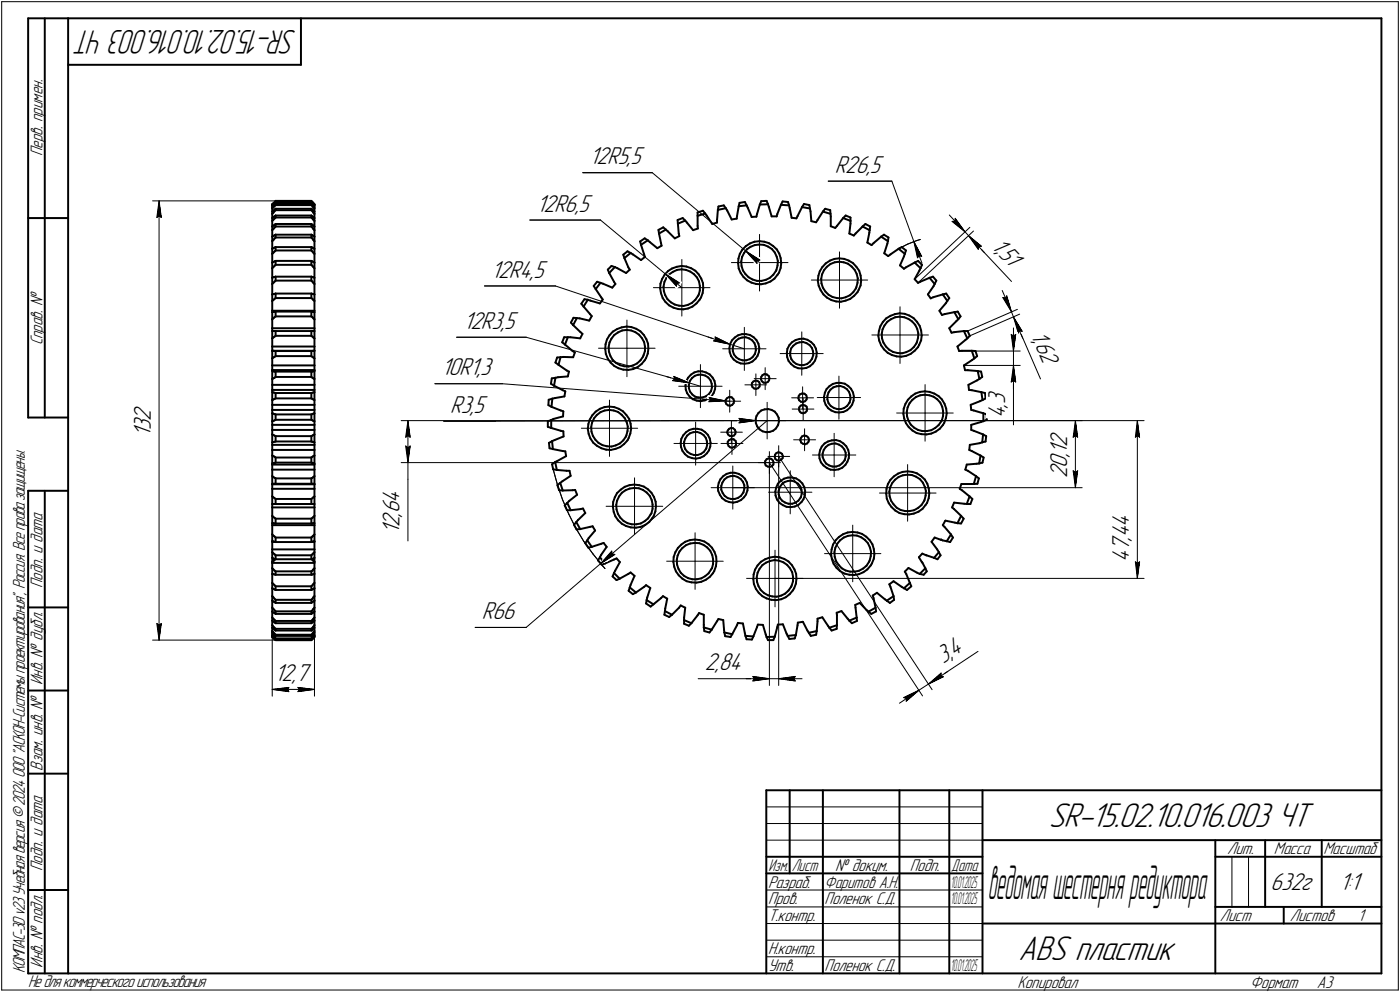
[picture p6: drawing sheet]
<svg xmlns="http://www.w3.org/2000/svg" width="421mm" height="298mm" viewBox="0 0 421 298" stroke-linecap="round" stroke-linejoin="round" font-family="sans-serif">
<defs><g id="words">
<g font-size="14.8">
<text x="297.1" y="270.1">в</text>
<text x="299.5" y="270.1">едомаяшестерняредуктора</text>
</g>
<g font-size="10.9">
<text x="315.4" y="248.5">SR-15.02.10.016.003 ЧТ</text>
<text x="306.4" y="288.5">ABS пластик</text>
</g>
<text font-size="10.8" x="89.3" y="9" transform="rotate(-180 89.3 9)">SR-15.02.10.016.003 ЧТ</text>
<g font-size="7.8">
<text x="177.3" y="49.4">12R5,5</text>
<text x="251" y="51.9">R26,5</text>
<text x="161.3" y="63.6">12R6,5</text>
<text x="297.9" y="74.2" transform="rotate(47 297.9 74.2)">1,</text>
<text x="300.1" y="76.5" transform="rotate(47 300.1 76.5)">51</text>
<text x="147.7" y="83.4">12R4,5</text>
<text x="139.4" y="98.8">12R3,5</text>
<text x="309.9" y="100.6" transform="rotate(67 309.9 100.6)">1,</text>
<text x="311.2" y="103.6" transform="rotate(67 311.2 103.6)">62</text>
<text x="132.8" y="112.8">10R1,3</text>
<text x="135.4" y="124.1">R3,5</text>
<text x="302.3" y="125.7" transform="rotate(-90 302.3 125.7)">4</text>
<text x="302.3" y="122.5" transform="rotate(-90 302.3 122.5)">,</text>
<text x="302.3" y="121.4" transform="rotate(-90 302.3 121.4)">3</text>
<text x="45.3" y="131.3" transform="rotate(-90 45.3 131.3)">1</text>
<text x="45.3" y="129.2" transform="rotate(-90 45.3 129.2)">3</text>
<text x="45.3" y="126.4" transform="rotate(-90 45.3 126.4)">2</text>
<text x="320.9" y="137.4" transform="rotate(-90 320.9 137.4)">,</text>
<text x="320.9" y="136.3" transform="rotate(-90 320.9 136.3)">1</text>
<text x="320.9" y="134.2" transform="rotate(-90 320.9 134.2)">2</text>
<text x="320.9" y="143.7" transform="rotate(-90 320.9 143.7)">2</text>
<text x="320.9" y="140.5" transform="rotate(-90 320.9 140.5)">0</text>
<text x="120.1" y="155.3" transform="rotate(-90 120.1 155.3)">,</text>
<text x="120.1" y="154.2" transform="rotate(-90 120.1 154.2)">6</text>
<text x="120.1" y="151" transform="rotate(-90 120.1 151)">4</text>
<text x="120.1" y="160.6" transform="rotate(-90 120.1 160.6)">1</text>
<text x="120.1" y="158.4" transform="rotate(-90 120.1 158.4)">2</text>
<text x="339.6" y="161.4" transform="rotate(-90 339.6 161.4)">4</text>
<text x="339.6" y="158.3" transform="rotate(-90 339.6 158.3)">4</text>
<text x="339.6" y="165.7" transform="rotate(-90 339.6 165.7)">7</text>
<text x="339.6" y="162.5" transform="rotate(-90 339.6 162.5)">,</text>
<text x="339.6" y="168.8" transform="rotate(-90 339.6 168.8)">4</text>
<text x="144.9" y="186">R66</text>
<text x="286.9" y="197.5" transform="rotate(-33 286.9 197.5)">4</text>
<text x="212" y="201.4">2,84</text>
<text x="283.7" y="199.6" transform="rotate(-33 283.7 199.6)">3,</text>
<text x="82.6" y="204.7">12,7</text>
<text x="382.1" y="267.5">632г</text>
<text x="402.9" y="267.5">1:1</text>
</g>
<g font-size="5.4">
<text x="12.8" y="46.9" transform="rotate(-90 12.8 46.9)">Перв. примен.</text>
<text x="12.8" y="103.8" transform="rotate(-90 12.8 103.8)">Справ. !</text>
<text x="12.8" y="176.7" transform="rotate(-90 12.8 176.7)">Подп. и дата</text>
<text x="12.8" y="205.8" transform="rotate(-90 12.8 205.8)">Инв. ! дубл.</text>
<text x="12.8" y="231.6" transform="rotate(-90 12.8 231.6)">Взам. инв. !</text>
<text x="369.1" y="256.8">Лит.</text>
<text x="383.1" y="256.8">Масса</text>
<text x="398" y="256.8">Масштаб</text>
<text x="12.8" y="261.7" transform="rotate(-90 12.8 261.7)">Подп. и дата</text>
<text x="251.2" y="261.8">! докум.</text>
<text x="273.6" y="261.8">Подп.</text>
<text x="231" y="266.8">Разраб.</text>
<text x="248" y="266.8">Фаритов А.Н.</text>
<text x="231" y="271.8">Пров.</text>
<text x="248" y="271.8">Поленок С.Д.</text>
<text x="231" y="276.8">Т.контр.</text>
<text x="366.9" y="276.8">Лист</text>
<text x="387.9" y="276.8">Листов</text>
<text x="408.4" y="276.8">1</text>
<text x="231" y="286.8">Н.контр.</text>
<text x="7.5" y="292.5" transform="rotate(-90 7.5 292.5)">КОМПАС-3Dv23Учебнаяверсия©2024ООО&quot;АСКОН-Системыпроектирования&quot;, Россия. Всеправазащищены.</text>
<text x="12.8" y="290.8" transform="rotate(-90 12.8 290.8)">Инв. ! подл.</text>
<text x="231" y="291.8">Утв.</text>
<text x="248" y="291.8">Поленок С.Д.</text>
<text x="8.5" y="296.7">Недлякоммерческогоиспользования</text>
<text x="306" y="296.8">Копировал</text>
<text x="376" y="296.8">Формат</text>
<text x="396" y="296.8">A3</text>
</g>
<g font-size="5.3">
<text x="231.1" y="261.8">Изм.</text>
<text x="238.1" y="261.8">Лист</text>
<text x="286.1" y="261.8">Дата</text>
</g>
<g font-size="5.1">
<text x="286" y="266.8">1</text>
<text x="286.7" y="266.8">0.01.2025</text>
<text x="286" y="271.8">1</text>
<text x="286.7" y="271.8">0.01.2025</text>
<text x="286" y="291.8">1</text>
<text x="286.7" y="291.8">0.01.2025</text>
</g>
</g></defs>
<g fill="none" stroke="#000" stroke-width=".59">
<path d="M8.5 5.5v120zM8.5 5.5h12zM13.5 5.5v120zM20.5 5.5v287zM20.5 5.5h395zM20.5 19.5h70zM90.5 5.5v14zM415.5 5.5v287zM8.5 65.5h12zM81.9 66.4v1.7zM81.9 63.6v.7zM81.9 71.1l.3-.1z"/>
<path d="M81.9 68.1v1.1zM81.9 62.2l.3-.2zM81.9 72.5v2.3zM81.9 69.2v1.9zM81.9 65.5l.3-.2zM81.9 65.5v.9zM81.9 61.6v.1zM81.9 64.3v1.2zM81.9 63.6l.3-.3zM81.9 71.1v1.4zM81.9 68.1l.3-.3zM81.9 61.6l.3-.4z"/>
<path d="M81.9 61.4l.5-.4zM81.9 78.9l.3-.2zM81.9 74.8v1.5zM81.9 76.3v2.6zM81.9 78.9v1.7zM81.9 61.4v.2zM81.9 62.2v.5zM81.9 74.8l.3-.2zM81.9 61.7v.5zM81.9 62.7v.9zM82.2 71l.3-.3zM82.2 62.3l-.3 .4z"/>
<path d="M82.2 62l.3-.4zM82.2 63.9l-.3 .4zM82.2 65.3l.3-.3zM82.2 66l-.3 .4zM82.2 63.3l.3-.3zM82.2 75.9l-.3 .4zM82.2 67.8l.3-.2zM82.2 61.2l.3-.3zM82.2 78.7l.3-.1zM82.2 68.8l-.3 .4zM82.2 74.6l.3-.2zM82.2 61.4l-.3 .3z"/>
<path d="M82.2 72.1l-.3 .4zM82.5 70.7l.4-.2zM82.5 62l-.3 .3zM82.5 61.6l.4-.3zM82.5 63.5l-.3 .4zM82.5 65l.4-.2zM82.5 65.7l-.3 .3zM82.5 63l.4-.3zM82.5 75.6l-.3 .3zM82.5 67.6l.4-.3zM82.5 60.9l.4-.4zM82.5 78.6l.4-.2z"/>
<path d="M82.5 68.4l-.3 .4zM82.5 74.4l.4-.1zM82.5 61l-.3 .4zM82.5 71.7l-.3 .4zM82.9 60.5v.2zM82.9 79.6h10.7zM82.9 61.3v.3zM82.9 67.3v.8zM82.9 61.6l-.4 .4zM82.9 74.3h10.7zM82.9 70.5h10.7zM82.9 64.8v.6z"/>
<path d="M82.9 79.6l-.4 .3zM82.9 75.3h10.7zM82.9 67.3h10.7zM82.9 63.2l-.4 .3zM82.9 60.5h10.7zM82.9 74.3v1zM82.9 60.7h10.7zM82.9 63.2h10.7zM82.9 65.4l-.4 .3zM82.9 75.3l-.4 .3zM82.9 78.4v1.2zM82.9 65.4h10.7z"/>
<path d="M82.9 60.4l-.5 .6zM82.9 60.4h10.7zM82.9 62.7v.5zM82.9 64.8h10.7zM82.9 61.3h10.7zM82.9 61.6h10.7zM82.9 68.1l-.4 .3zM82.9 71.4h10.7zM82.9 62.7h10.7zM82.9 78.4h10.7zM82.9 68.1h10.7zM82.9 70.5v.9z"/>
<path d="M82.9 60.7l-.4 .3zM82.9 71.4l-.4 .3zM93.6 60.7l.4 .3zM93.6 68.1l.4 .3zM93.6 61.3v.3zM93.6 75.3l.4 .3zM93.6 62.7v.5zM93.6 60.5l.4 .4zM93.6 65.4l.4 .3zM93.6 63.2l.4 .3zM93.6 62.7l.4 .3zM93.6 70.5l.4 .2z"/>
<path d="M93.6 67.3v.8zM93.6 71.4l.4 .3zM93.6 61.6l.4 .4zM93.6 60.5v.2zM93.6 70.5v.9zM93.6 78.4v1.2zM93.6 64.8v.6zM93.6 74.3v1zM93.6 61.3l.4 .3zM93.6 64.8l.4 .2zM93.6 60.4l.4 .3zM93.6 78.4l.4 .2z"/>
<path d="M93.6 74.3l.4 .1zM93.6 67.3l.4 .3zM93.6 79.6l.4 .3zM94 61l.2 .4zM94 68.4l.2 .4zM94 75.6l.2 .3zM94 60.9l.2 .3zM94 65.7l.2 .3zM94 63.5l.2 .4zM94 63l.2 .3zM94 70.7l.2 .3zM94 71.7l.2 .4z"/>
<path d="M94 62l.2 .3zM94 61.6l.2 .4zM94 65l.2 .3zM94 60.7l.2 .3zM94 78.6l.2 .1zM94 74.4l.2 .2zM94 67.6l.2 .2zM94 79.9l.2 .4zM94.1 61l.5 .4zM94.2 61.4l.4 .3zM94.2 68.8l.4 .4zM94.2 75.9l.4 .4z"/>
<path d="M94.2 61.2l.4 .4zM94.2 66l.4 .4zM94.2 63.9l.4 .4zM94.2 63.3l.4 .3zM94.2 71l.4 .1zM94.2 72.1l.4 .4zM94.2 62.3l.4 .4zM94.2 62l.4 .2zM94.2 65.3l.4 .2zM94.2 61l.4 .4zM94.2 78.7l.4 .2zM94.2 74.6l.4 .2z"/>
<path d="M94.2 67.8l.4 .3zM94.6 65.5v.9zM94.6 76.3v2.6zM94.6 62.7v.9zM94.6 68.1v1.1zM94.6 69.2v1.9zM94.6 62.2v.5zM94.6 78.9v1.7zM94.6 66.4v1.7zM94.6 72.5v2.3zM94.6 61.4v.2zM94.6 63.6v.7z"/>
<path d="M94.6 61.6v.1zM94.6 64.3v1.2zM94.6 74.8v1.5zM94.6 71.1v1.4zM94.6 61.7v.5zM183.9 79.9l1 .4zM183.9 79.9l-1.1 1.1zM187.5 76.5l1.2-1zM187.5 76.5l.3 1.1zM187.8 77.6l1.2 2.7zM187.8 77.6l1.9-1.6zM188.7 75.5l1 .5z"/>
<path d="M189.7 76l.6 .5zM190.3 76.5l2.5 1.6zM192.5 72.6l1.4-1zM192.5 72.6l.3 1zM192.8 73.6l.9 2.9zM192.8 73.6l2-1.4zM192.8 78.1l1.2-.9zM193.7 76.5l.3 .7zM193.9 71.6l.9 .6zM194.8 72.2l.6 .5zM195.4 72.7l2.3 1.9zM197.7 74.6l1.3-.8z"/>
<path d="M198 69.1l1.5-.8zM198 69.1l.2 1.1zM198.2 70.2l.6 2.9zM198.2 70.2l2-1.2zM198.8 73.1l.2 .7zM199.5 68.3l.7 .7zM200.2 69l.6 .5zM200.8 69.5l2.1 2.1zM202.9 71.6l1.4-.6zM203.8 66.1l.1 1.1zM203.8 66.1l1.5-.6zM203.9 67.2l2.2-.9z"/>
<path d="M203.9 67.2l.2 3zM204.1 70.2l.2 .8zM205 79.9l1.4 .2zM205.3 65.5l.8 .8zM206.1 66.3l.5 .6zM206.6 66.9l1.8 2.3zM208.4 69.2l1.5-.5zM209.8 64.9l2.3-.7zM209.8 63.8l1.6-.5zM209.8 63.8v1.1zM209.8 64.9v3zM209.8 67.9l.1 .8z"/>
<path d="M211.4 63.3l.7 .9zM212.1 64.2l.4 .6zM212.5 64.8l1.7 2.5zM214.2 67.3l1.4-.4zM215.6 66.1v.8zM215.9 63.1l-.3 3zM215.9 63.1l2.4-.5zM216.1 62.1l-.2 1zM216.1 62.1l1.6-.4zM217.7 61.7l.6 .9zM218.3 62.6l.4 .6zM218.7 63.2l1.3 2.8z"/>
<path d="M220 66l1.6-.3zM221.7 64.9l-.1 .8zM222 79.2l.2 1.5zM222.1 77.7l-.1 1.5zM222.2 62l2.3-.3zM222.2 62l-.5 2.9zM222.4 61l1.6-.3zM222.4 61l-.2 1zM222.5 76.3l-.4 1.4zM222.9 78.6l.1 1.3zM223 79.9l.4 1.4zM223.2 77.2l-.3 1.4z"/>
<path d="M223.3 75l-.8 1.3zM223.8 76l-.6 1.2zM224 60.7l.5 1zM224.3 74l1.3-.8zM224.3 74l-1 1zM224.5 61.7l.4 .7zM224.6 74.9l-.8 1.1zM224.6 74.9l1.1-.7zM224.9 62.4l1.2 2.8zM225.6 73.2l1.3-.6zM225.7 74.2l1.3-.5zM226.1 65.2l1.4-.1z"/>
<path d="M226.9 72.6l1.5-.1zM227 73.7l1.3-.2zM227.7 64.3l-.2 .8zM228.3 73.5l1.4 .1zM228.4 72.5l1.5 .1zM228.5 61.5l-.8 2.8zM228.5 61.5l2.5-.1zM228.9 60.5l-.4 1zM228.9 60.5l1.6-.1zM229.7 73.6l1.3 .5zM229.9 72.6l1.3 .5zM230.5 60.4l.5 1z"/>
<path d="M231 61.4l.2 .7zM231 74.1l1.2 .7zM231.2 73.1l1.3 .8zM231.2 62.1l.9 2.9zM232.1 65h1.5zM232.2 74.8l.8 1.1zM232.5 73.9l1.1 1zM233 75.9l.6 1.2zM233.6 74.9l.8 1.3zM233.6 77.1l.3 1.3zM233.8 64.3l-.2 .7zM233.8 79.8l-.3 1.3z"/>
<path d="M233.9 78.4l-.1 1.4zM234.4 76.2l.4 1.4zM234.8 77.6l.1 1.5zM234.9 61.6l-1.1 2.7zM234.9 61.6l2.4 .1zM234.9 79.1l-.1 1.4zM235.4 60.5l1.6 .2zM235.4 60.5l-.5 1.1zM237 60.7l.3 1zM237.3 61.7l.2 .8zM237.5 62.5l.6 2.9zM238.1 65.4l1.4 .2z"/>
<path d="M239.9 64.9l-.4 .7zM241.2 62.2l-1.3 2.7zM241.2 62.2l2.4 .5zM241.8 61.3l1.6 .3zM241.8 61.3l-.6 .9zM243.4 61.6l.2 1.1zM243.6 62.7l.2 .8zM243.8 63.5l.2 3zM244 66.5l1.4 .3zM245.9 66.1l-.5 .7zM247.5 63.6l2.3 .7zM247.5 63.6l-1.6 2.5z"/>
<path d="M248.2 62.7l-.7 .9zM248.2 62.7l1.5 .5zM248.3 79.2l1.3-.9zM248.3 79.2l-1 1.1zM249.6 78.3l1.4-.5zM249.7 63.2l.1 1.1zM249.8 79.3l1.2-.5zM249.8 64.3l.1 .7zM249.9 65v3zM249.9 68l1.3 .5zM251 77.8l1.4-.2zM251 78.8l1.4-.1z"/>
<path d="M251.7 67.9l-.5 .6zM252.4 78.7l1.3 .1zM252.4 77.6l1.5 .2zM253.6 65.5l-1.9 2.4zM253.6 65.5l2.2 .9zM253.7 78.8l1.3 .4zM253.9 77.8l1.4 .5zM254.3 64.8l1.5 .6zM254.3 64.8l-.7 .7zM255 79.2l1.1 .9zM255.3 78.3l1.2 .8zM255.4 70.2l1.4 .6z"/>
<path d="M255.8 67.2l-.4 3zM255.8 66.4v.8zM255.8 65.4v1zM256.5 79.1l1.1 1.1zM257.3 70.2l-.5 .6zM259.4 68.1l-2.1 2.1zM259.4 68.1l2.1 1.1zM259.4 68.1l.9-.8zM260.3 67.3l1.4 .8zM260.9 72.9l1.2 .8zM261.5 69.9l-.6 3zM261.5 69.2v.7z"/>
<path d="M261.7 68.1l-.2 1.1zM262.7 73.1l2.3-2zM262.7 73.1l-.6 .6zM265 71.1l.9-.6zM265 71.1l2 1.4zM265.9 70.5l1.3 .9zM265.9 76.1l1.2 .9zM266.9 73.2l-1 2.9zM267 72.5l-.1 .7zM267.1 77l.7-.5zM267.2 71.4l-.2 1.1zM267.8 76.5l2.5-1.7z"/>
<path d="M270.3 74.8l1.8 1.5zM270.3 74.8l.9-.5zM270.7 79.8l1.2 1zM271.2 74.3l1.3 1zM271.9 77l-1.2 2.8zM272.1 76.3l-.2 .7zM272.5 75.3l-.4 1zM275.1 78.9l1-.5zM275.1 78.9l1.8 1.7zM276.1 78.4l1.2 1.2zM277.3 79.6l-.4 1zM81.9 90.4l.3-.2z"/>
<path d="M81.9 93.4v.4zM81.9 99.5v2.2zM81.9 95.9l.3-.2zM81.9 95.9v2.7zM81.9 93.8v2.1zM81.9 80.6v2.9zM81.9 88.5l.3-.1zM81.9 93.4h12.7zM81.9 85.3v3.2zM81.9 93.8l.3-.1zM81.9 88.5v1.9zM81.9 90.4v3z"/>
<path d="M81.9 98.6h12.7zM81.9 99.5h.3zM81.9 83.5v1.8zM81.9 83.5l.3-.2zM81.9 98.6v.9zM82.2 80.3l.3-.4zM82.2 80.3l-.3 .3zM82.2 88.4l.3-.1zM82.2 93.7h.3zM82.2 85l-.3 .3zM82.2 99.5h.3zM82.2 83.3l.3-.1z"/>
<path d="M82.5 89.8l.4-.2zM82.5 89.8l-.3 .4zM82.5 95.3l.4-.2zM82.5 95.3l-.3 .4zM82.5 88.3l.4-.1zM82.5 93.7l.4-.1zM82.5 84.7l-.3 .3zM82.5 99.5h.4zM82.5 83.2l.4-.1zM82.9 99.5v1.4zM82.9 89.6h10.7zM82.9 88.2v1.4z"/>
<path d="M82.9 95.1h10.7zM82.9 88.2h10.7zM82.9 84.3h10.7zM82.9 93.6h10.7zM82.9 84.3l-.4 .4zM82.9 83.1h10.7zM82.9 93.6v1.5zM82.9 99.5h10.7zM82.9 83.1v1.2zM93.6 93.6v1.5zM93.6 99.5v1.4zM93.6 88.2l.4 .1z"/>
<path d="M93.6 84.3l.4 .4zM93.6 99.5h.4zM93.6 89.6l.4 .2zM93.6 88.2v1.4zM93.6 95.1l.4 .2zM93.6 83.1l.4 .1zM93.6 83.1v1.2zM93.6 93.6l.4 .1zM94 88.3l.2 .1zM94 84.7l.2 .3zM94 99.5h.2zM94 89.8l.2 .4z"/>
<path d="M94 95.3l.2 .4zM94 83.2l.2 .1zM94 93.7h.2zM94.2 88.4l.4 .1zM94.2 85l.4 .3zM94.2 99.5h.4zM94.2 90.2l.4 .2zM94.2 95.7l.4 .2zM94.2 83.3l.4 .2zM94.2 93.7l.4 .1zM94.2 80.3l.4 .3zM94.6 93.8v2.1z"/>
<path d="M94.6 90.4v3zM94.6 98.6v.9zM94.6 93.4v.4zM94.6 99.5v2.2zM94.6 85.3v3.2zM94.6 80.6v2.9zM94.6 95.9v2.7zM94.6 88.5v1.9zM94.6 83.5v1.8zM171.7 96.9l.7 .8zM172.4 97.7l2.2 2.1zM172.5 95.5l1 .1z"/>
<path d="M172.5 95.5l-.8 1.4zM173.5 95.6l.8 .1zM173.5 95.6l-1.1 2.1zM174.3 95.7l2.9 .7zM174.6 99.8l.6 .5zM174.8 91.3l.7 .8zM175.5 92.1l2 2.3zM175.8 89.9l1 .2zM175.8 89.9l-1 1.4zM176.8 90.1l.7 .2zM176.8 90.1l-1.3 2zM177.5 94.4l.5 .6z"/>
<path d="M177.5 90.3l2.9 .9zM178 95l-.8 1.4zM178.6 85.9l.6 1zM179.2 86.9l1.6 2.5zM179.6 84.7l1 .3zM179.6 84.7l-1 1.2zM180.6 85l-1.4 1.9zM180.6 85l.8 .3zM180.8 89.4l.5 .6zM181.3 90l-.9 1.2zM181.4 85.3l2.7 1.1zM182.8 81l.4 1z"/>
<path d="M183.2 82l1.5 2.7zM184.3 99.7l1.3-.8zM184.3 99.7l-1 1.1zM184.7 84.7l.4 .6zM184.9 80.3l.8 .3zM184.9 80.3l-1.7 1.7zM185.1 85.3l-1 1.1zM185.6 98.9l1.3-.5zM185.7 80.6l2.6 1.4zM185.8 99.9l1.3-.6zM186.9 98.4l1.6-.3zM187.1 99.3l1.4-.2z"/>
<path d="M188.3 82l1.1-1zM188.5 98.1l1.4 .2zM188.5 99.1l1.3 .2zM189 80.3l.4 .7zM189.8 99.3l1.3 .5zM189.9 98.3l1.4 .5zM191.1 99.8l1.1 .8zM191.3 98.8l1.3 .8zM192.6 99.6l1 1.1zM198.5 86.7l.3 1.4zM198.6 85.3l-.1 1.4zM198.8 88.1l.5 1.5z"/>
<path d="M199.1 83.8l-.5 1.5zM199.3 89.6l.9 1.2zM199.6 86.1v1.4zM199.6 87.5l.5 1.2zM199.8 84.8l-.2 1.3zM199.9 82.5l-.8 1.3zM200.1 88.7l.6 1.2zM200.2 90.8l1.1 1zM200.4 83.6l-.6 1.2zM200.7 89.9l1.1 .9zM200.9 81.4l1.2-.7zM200.9 81.4l-1 1.1z"/>
<path d="M201.3 91.8l1.2 .7zM201.3 82.5l-.9 1.1zM201.3 82.5l1.1-.8zM201.8 90.8l1.1 .7zM202.1 80.7l1.4-.5zM202.4 81.7l1.2-.6zM202.5 92.5l1.5 .4zM202.9 91.5l1.3 .4zM203.5 80.2l1.5-.3zM203.6 81.1l1.4-.2zM204 92.9l1.5 .1zM204.2 91.9h1.4z"/>
<path d="M205 80.9l1.3 .2zM205.5 93l1.4-.3zM205.6 91.9l1.3-.3zM206.3 81.1l1.3 .5zM206.4 80.1l1.5 .5zM206.9 92.7l1.4-.6zM206.9 91.6l1.2-.6zM207.6 81.6l1.1 .8zM207.9 80.6l1.2 .8zM208.1 91l1-.9zM208.3 92.1l1.2-.9zM208.7 82.4l.9 1z"/>
<path d="M209.1 81.4l1 1.1zM209.6 83.4l.6 1.2zM209.9 89l-.8 1.1zM210.1 82.5l.8 1.2zM210.1 88.6l-.2 .4zM210.2 84.6l.3 1.3zM210.4 90.1l-.9 1.1zM210.5 85.9v1.4zM210.5 87.3l-.4 1.3zM210.8 89.4l-.4 .7zM210.9 83.7l.5 1.4zM211.3 88.1l-.5 1.3z"/>
<path d="M211.4 85.1l.1 1.5zM211.5 86.6l-.2 1.5zM222.2 80.7l.6 1.3zM222.8 82l.8 1.2zM223.4 81.3l.8 1.1zM223.6 83.2l1.1 1zM224.2 82.4l.9 .9zM224.7 84.2l1.3 .7zM225.1 83.3l1.2 .7zM226 84.9l1.4 .4zM226.3 84l1.4 .4zM227.4 85.3l1.5 .1z"/>
<path d="M227.7 84.4h1.3zM228.9 85.4l1.4-.2zM229 84.4l1.4-.3zM230.3 85.2l1.4-.6zM230.4 84.1l1.2-.6zM231.6 83.5l1-1zM231.7 84.6l1.2-.9zM233.3 81.4l-.7 1.1zM233.5 81.1l-.2 .3zM233.8 82.5l-.9 1.2zM234.3 82l-.5 .5zM234.8 80.5l-.5 1.5z"/>
<path d="M246 84.4l.2 1.5zM246.1 82.9l-.1 1.5zM246.2 85.9l.6 1.3zM246.5 81.5l-.4 1.4zM246.8 87.2l.8 1.3zM247 83.8l.1 1.4zM247.1 85.2l.4 1.2zM247.2 82.5l-.2 1.3zM247.3 80.3l-.8 1.2zM247.5 86.4l.7 1.2zM247.6 88.5l1.1 .9zM247.8 81.2l-.6 1.3z"/>
<path d="M248.2 87.6l1 1zM248.7 80.2l-.9 1zM248.7 80.2l1.1-.9zM248.7 89.4l1.3 .8zM249.2 88.6l1.2 .6zM250 90.2l1.5 .4zM250.4 89.2l1.3 .4zM251.5 90.6l1.4 .1zM251.7 89.6l1.4 .1zM252.9 90.7l1.4-.4zM253.1 89.7l1.2-.4zM254.3 89.3l1.3-.6z"/>
<path d="M254.3 90.3l1.4-.5zM255.6 88.7l1-.9zM255.7 89.8l1.2-.9zM256.1 80.1l.9 1zM257 81.1l.6 1.2zM257.4 86.7l-.8 1.1zM257.6 86.3l-.2 .4zM257.6 80.2l.8 1.2zM257.6 82.3l.4 1.4zM257.9 85l-.3 1.3zM257.9 87.8l-1 1.1zM258 83.7l-.1 1.3z"/>
<path d="M258.2 87.1l-.3 .7zM258.4 81.4l.4 1.4zM258.8 85.8l-.6 1.3zM258.8 82.8l.2 1.4zM259 84.2l-.2 1.6zM264.3 99.5l-.1 1.4zM264.8 98l-.5 1.5zM265.4 99l-.2 1.3zM265.5 96.8l-.7 1.2zM266 97.8l-.6 1.2zM266.5 95.7l1.3-.8zM266.5 95.7l-1 1.1z"/>
<path d="M266.9 96.7l-.9 1.1zM266.9 96.7l1.1-.8zM267.8 94.9l1.4-.5zM268 95.9l1.2-.6zM269.2 94.4l1.4-.3zM269.2 95.3l1.4-.1zM270.6 95.2l1.3 .1zM270.6 94.1l1.5 .2zM271.9 80.8l.6-.5zM271.9 95.3l1.3 .5zM272.1 94.3l1.4 .5zM272.5 80.3l2.6-1.4z"/>
<path d="M273.2 95.8l1.1 .8zM273.5 94.8l1.2 .8zM274.3 96.6l1 1zM274.7 95.6l1.1 1.1zM275.1 83.9l1 1.1zM275.3 97.6l.5 1.2zM275.8 96.7l.8 1.3zM275.8 98.8l.4 1.4zM276.1 85l.7-.3zM276.5 81.3l-1.4 2.6zM276.6 98l.4 1.3zM276.8 84.7l2.8-1.2z"/>
<path d="M276.9 80.6l-.4 .7zM277 99.3l.2 1.5zM279.1 88.5l.8 1.2zM279.6 83.5l1.5 1.8zM279.6 83.5l1-.4zM279.9 89.7l.8-.4zM280.6 83.1l1 1.2zM280.7 89.3l2.8-.8zM280.8 86l-1.7 2.5zM281.1 85.3l-.3 .7zM281.6 84.3l-.5 1zM282.5 93.4l.8 1.3z"/>
<path d="M283.3 94.7l.8-.3zM283.5 88.5l1.1-.3zM283.5 88.5l1.4 1.9zM284.1 94.4l2.9-.6zM284.5 91.1l-2 2.3zM284.6 88.2l.9 1.4zM284.9 90.4l-.4 .7zM285.5 89.6l-.6 .8zM285.5 98.6l2.1-2.1zM285.5 98.6l.7 1.4zM286.2 100l.7-.2zM286.9 99.8l3-.3z"/>
<path d="M287 93.8l1.2 2.1zM287 93.8l1-.2zM287.6 96.5l.6-.6zM288 93.6l.9 1.5zM288.9 95.1l-.7 .8zM289.9 99.5l1 2.2zM289.9 99.5h1.1zM291 99.5l.7 1.4zM81.9 111.3h12.7zM81.9 113.9v1.8zM81.9 109.8h12.7zM81.9 104.1h12.7z"/>
<path d="M81.9 105.4h12.7zM81.9 113.9l.3-.2zM81.9 111.5v2.4zM81.9 101.7v2.4zM81.9 107.7v2.1zM81.9 107.7l.3-.3zM81.9 104.1v1.3zM81.9 109.8v1.5zM81.9 117.9h.3zM81.9 105.4h.3zM81.9 115.7v1.5zM81.9 115.7h12.7z"/>
<path d="M81.9 111.3v.2zM81.9 101.7l.3-.3zM81.9 117.2v.7zM81.9 111.5l.3 .1zM81.9 105.4v2.3zM81.9 117.9v2.3zM81.9 117.2h12.7zM82.2 113.7l.3-.2zM82.2 107.4l.3-.1zM82.2 117.9l.3 .1zM82.2 105.4l.3 .1zM82.2 101.4l.3-.2z"/>
<path d="M82.2 111.6l.3 .1zM82.5 113.5l.4-.2zM82.5 107.3l.4-.3zM82.5 118l.4 .1zM82.5 105.5h.4zM82.5 101.2l.4-.3zM82.5 111.7h.4zM82.5 119.9l.4-.2zM82.9 111.7v1.6zM82.9 113.3h10.7zM82.9 111.7h10.7zM82.9 118.1h10.7z"/>
<path d="M82.9 100.9h10.7zM82.9 105.5v1.5zM82.9 118.1v1.6zM82.9 119.7h10.7zM82.9 105.5h10.7zM82.9 107h10.7zM93.6 118.1l.4-.1zM93.6 113.3l.4 .2zM93.6 105.5h.4zM93.6 118.1v1.6zM93.6 105.5v1.5zM93.6 111.7v1.6z"/>
<path d="M93.6 100.9l.4 .3zM93.6 107l.4 .3zM93.6 111.7h.4zM93.6 119.7l.4 .2zM94 118l.2-.1zM94 113.5l.2 .2zM94 105.5l.2-.1zM94 101.2l.2 .2zM94 107.3l.2 .1zM94 111.7l.2-.1zM94 119.9l.2 .2zM94.2 117.9h.4z"/>
<path d="M94.2 113.7l.4 .2zM94.2 105.4h.4zM94.2 101.4l.4 .3zM94.2 107.4l.4 .3zM94.2 111.6l.4-.1zM94.6 105.4v2.3zM94.6 115.7v1.5zM94.6 117.9v2.3zM94.6 111.5v2.4zM94.6 104.1v1.3zM94.6 101.7v2.4zM94.6 109.8v1.5z"/>
<path d="M94.6 113.9v1.8zM94.6 107.7v2.1zM94.6 117.2v.7zM94.6 111.3v.2zM165.7 115.3l.9 .6zM165.9 113.7l1.1-.2zM165.9 113.7l-.2 1.6zM166.1 119.8l.8-.2zM166.1 119.8l-.2 2.5zM166.6 115.9l2.6 1.4zM166.9 119.6l2.9-.5zM167 113.5l.8-.1z"/>
<path d="M167 113.5l-.4 2.4zM167 109l1 .6zM167.6 107.4h1zM167.6 107.4l-.6 1.6zM167.8 113.4l3-.3zM168 109.6l2.4 1.7zM168.6 107.4l.8-.1zM168.6 107.4l-.6 2.2zM169.1 102.9l.8 .6zM169.2 117.3l.8 .3zM169.4 107.3l3 .1zM169.7 101.3l-.6 1.6z"/>
<path d="M169.7 101.3h1.1zM169.9 103.5l2.3 2zM170 117.6l-.2 1.5zM170.4 111.3l.7 .4zM170.8 101.3l-.9 2.2zM170.8 101.3h.7zM171.1 111.7l-.3 1.4zM171.5 101.3l3 .4zM172.2 105.5l.7 .4zM172.9 105.9l-.5 1.5zM175.2 100.3l-.7 1.4zM182 104.9l.2 1.4z"/>
<path d="M182.1 103.5l-.1 1.4zM182.2 106.3l.6 1.5zM182.5 102l-.4 1.5zM182.8 107.8l.8 1.2zM183 104.3l.1 1.4zM183.1 105.7l.5 1.2zM183.3 100.8l-.8 1.2zM183.3 103l-.3 1.3zM183.6 106.9l.6 1.2zM183.6 109l1.1 1zM183.9 101.8l-.6 1.2zM184.2 108.1l1.1 1z"/>
<path d="M184.7 110l1.3 .7zM184.7 100.7l-.8 1.1zM184.7 100.7l1.1-.8zM185.3 109.1l1.1 .6zM186 110.7l1.5 .4zM186.4 109.7l1.3 .4zM187.5 111.1l1.5 .1zM187.7 110.1l1.4 .1zM189 111.2l1.4-.3zM189.1 110.2l1.3-.4zM190.4 110.9l1.4-.6zM190.4 109.8l1.2-.6z"/>
<path d="M191.6 109.2l1-.9zM191.8 110.3l1.2-.9zM192.2 100.6l.8 1zM193 101.6l.7 1.2zM193.4 107.2l-.8 1.1zM193.5 106.8l-.1 .4zM193.6 100.7l.8 1.2zM193.7 102.8l.3 1.3zM193.9 108.3l-.9 1.1zM194 104.1v1.4zM194 105.5l-.5 1.3zM194.3 107.6l-.4 .7z"/>
<path d="M194.4 101.9l.5 1.4zM194.8 106.3l-.5 1.3zM194.9 103.3l.1 1.5zM195 104.8l-.2 1.5zM206.2 115.8v1.3zM206.2 117.1l.5 1.1zM206.3 114.6l-.1 1.2zM206.7 118.2l.7 1zM206.9 113.5l-.6 1.1zM207.2 116.7l.3 1zM207.2 115.6v1.1zM207.4 119.2l1 .8z"/>
<path d="M207.4 114.6l-.2 1zM207.5 117.7l.7 .8zM207.8 112.6l1-.7zM207.8 112.6l-.9 .9zM208.1 113.6l-.7 1zM208.1 113.6l.9-.7zM208.2 118.5l.8 .7zM208.4 120l1.1 .4zM208.8 111.9l1.2-.3zM209 112.9l1-.3zM209 119.2l1.1 .3zM210 111.6h1.2z"/>
<path d="M210 112.6h1.1zM210.1 119.5h1.1zM211.1 112.6l1 .3zM211.2 111.6l1.1 .3zM211.2 119.5l1.1-.4zM212.1 112.9l.9 .6zM212.3 119.1l.8-.6zM212.3 111.9l1.1 .6zM213 113.5l.7 .8zM213.1 119.8l.9-.8zM213.4 112.5l.9 1zM213.7 114.3l.3 1z"/>
<path d="M213.8 117.6l-.7 .9zM213.9 117.4l-.1 .2zM214 115.3l.1 1.1zM214.1 116.4l-.2 1zM214.3 113.5l.6 1zM214.6 118.1l-.6 .9zM214.9 114.5l.2 1.2zM215.1 116.9l-.5 1.2zM215.1 115.7v1.2zM218.7 119.6l-.4 .5zM218.7 119.6l.6-.3zM219.3 119.3l.7 .1z"/>
<path d="M219.4 104.6l.1 1.2zM219.5 105.8l.4 1.2zM219.5 103.5l-.1 1.1zM219.9 107l.7 1zM220 119.4l.1 .1zM220.1 119.5l.5 .4zM220.1 102.3l.9-.9zM220.1 102.3l-.6 1.2zM220.4 105.5l.3 1zM220.4 104.4v1.1zM220.6 119.9l.2 .6zM220.6 108l1 .7z"/>
<path d="M220.7 106.5l.7 .9zM220.7 103.3l-.3 1.1zM221 101.4l1-.6zM221.3 102.4l-.6 .9zM221.3 102.4l.9-.6zM221.4 107.4l.8 .5zM221.6 108.7l1.2 .5zM222 100.8l1.2-.4zM222.2 101.8l1-.4zM222.2 107.9l1.2 .4zM222.8 109.2l1.1 .1zM223.2 100.4h1.2z"/>
<path d="M223.2 101.4l1.1-.1zM223.4 108.3h1zM223.9 109.3l1.3-.2zM224.3 101.3l1 .4zM224.4 100.4l1.2 .3zM224.4 108.3l1.1-.4zM225.2 109.1l1.1-.5zM225.3 101.7l.9 .6zM225.5 107.9l.8-.5zM225.6 100.7l1.1 .6zM226.1 115.7l.2 .6zM226.1 115.1v.6z"/>
<path d="M226.2 102.3l.7 .8zM226.3 108.6l.9-.8zM226.3 116.3l.5 .5zM226.6 114.6l-.5 .5zM226.6 114.6l.6-.2zM226.7 101.3l.8 .9zM226.8 116.8h.6zM226.9 103.1l.3 1zM227 106.4l-.7 1zM227.1 106.3l-.1 .1zM227.2 114.4l.6 .1zM227.2 104.1l.1 1.1z"/>
<path d="M227.3 105.2l-.2 1.1zM227.4 116.8l.6-.1zM227.5 102.2l.6 1.1zM227.8 106.9l-.6 .9zM227.8 114.5l.5 .4zM228.1 103.3l.2 1.2zM228.3 105.7l-.5 1.2zM228.3 104.5v1.2zM228.3 114.9l.2 .6zM228.4 116.2l-.4 .5zM228.5 115.5l-.1 .7zM228.9 114l.2 .6z"/>
<path d="M228.9 113.3v.7zM229.1 114.6l.5 .4zM229.3 112.8l-.4 .5zM229.3 112.8l.6-.4zM229.6 115l.7 .1zM229.9 112.4l.6 .1zM230.3 115.1l.6-.3zM230.5 112.5l.2 .1zM230.7 112.6l.5 .4zM231.2 113l.2 .6zM231.3 114.3l-.4 .5zM231.4 113.6l-.1 .7z"/>
<path d="M236.6 106.1l.1 1.2zM236.7 107.3l.5 1.2zM236.8 104.8l-.2 1.3zM237.2 108.5l.7 .9zM237.4 103.7l-.6 1.1zM237.7 106.8l.3 1.1zM237.7 105.8v1zM237.9 104.7l-.2 1.1zM237.9 109.4l.9 .8zM238 107.9l.7 .9zM238.2 102.9l1.1-.7zM238.2 102.9l-.8 .8z"/>
<path d="M238.6 103.9l-.7 .8zM238.6 103.9l.8-.7zM238.7 108.8l.8 .6zM238.8 110.2l1.2 .5zM239.3 102.2l1.2-.3zM239.4 103.2l1.1-.3zM239.5 109.4l1.1 .3zM240 110.7h1.2zM240.1 119.7l.3 .6zM240.2 119l-.1 .7zM240.5 102.9l1.1-.1zM240.5 101.9l1.1-.1z"/>
<path d="M240.5 118.5l-.3 .5zM240.5 118.5l.6-.2zM240.6 109.7h1zM241.1 118.3h.7zM241.2 110.7l1.3-.1zM241.6 102.8l1 .3zM241.6 109.7l1.1-.3zM241.6 101.8l1.2 .3zM241.8 118.3l.2 .1zM242 118.4l.5 .4zM242.5 110.6l1.1-.5zM242.5 118.8l.2 .7z"/>
<path d="M242.6 103.1l.9 .6zM242.7 119.5l-.1 .6zM242.7 109.4l.9-.7zM242.8 102.1l1.1 .7zM243.5 103.7l.7 .9zM243.6 110.1l.9-.9zM243.9 102.8l.9 .8zM244.2 107.9l-.6 .8zM244.2 104.6l.3 1zM244.3 107.7l-.1 .2zM244.5 105.6l.1 1.1zM244.6 106.7l-.3 1z"/>
<path d="M244.8 103.6l.6 1.1zM245.1 108.4l-.6 .8zM245.4 104.7l.2 1.2zM245.5 107.2l-.4 1.2zM245.6 105.9l-.1 1.3zM247.8 119.3l.1 1.2zM248.1 118l-.3 1.3zM248.6 116.9l-.5 1.1zM248.8 119v1.1zM249.2 117.9l-.4 1.1zM249.4 116.1l1-.7zM249.4 116.1l-.8 .8z"/>
<path d="M249.8 117.1l-.6 .8zM249.8 117.1l.8-.7zM250.4 115.4l1.2-.3zM250.6 116.4l1-.3zM251.6 116.1l1.1-.1zM251.6 115.1h1.2zM252.7 116l1 .3zM252.8 115.1l1.3 .2zM253.7 116.3l1 .6zM254.1 115.3l1 .7zM254.7 116.9l.7 .9zM255.1 116l.8 .8z"/>
<path d="M255.4 117.8l.3 1zM255.7 118.8l.1 1.1zM255.8 119.9l-.3 1zM255.9 116.8l.6 1.1zM256.5 117.9l.3 1.2zM256.8 119.1l-.1 1.3zM264.2 100.9l.2 1.5zM264.4 102.4l.6 1.4zM265 103.8l.9 1.2zM265.2 100.3l.1 1.4zM265.3 101.7l.4 1.3zM265.7 103l.7 1.1z"/>
<path d="M265.9 105l1.1 1zM266.4 104.1l1 1zM267 106l1.2 .7zM267.4 105.1l1.2 .6zM268.2 106.7l1.5 .4zM268.6 105.7l1.3 .4zM269.7 107.1l1.4 .1zM269.9 106.1l1.4 .1zM271.1 107.2l1.4-.3zM271.3 106.2l1.2-.4zM272.5 105.8l1.3-.6zM272.5 106.9l1.4-.6z"/>
<path d="M273.8 105.2l1-.9zM273.9 106.3l1.2-.9zM274.1 119.1l1.2-.8zM274.1 119.1l-1.1 1zM275.3 118.3l1.4-.5zM275.5 119.3l1.3-.5zM275.6 103.2l-.8 1.1zM275.8 102.8l-.2 .4zM276.1 101.5l-.3 1.3zM276.1 104.3l-1 1.1zM276.2 100.2l-.1 1.3zM276.4 103.6l-.3 .7z"/>
<path d="M276.7 117.8l1.4-.2zM276.8 118.8l1.3-.2zM277 102.3l-.6 1.3zM277.2 100.8l-.2 1.5zM278.1 118.6l1.4 .2zM278.1 117.6l1.5 .2zM279.5 118.8l1.3 .4zM279.6 117.8l1.4 .5zM280.8 119.2l1.1 .8zM281 118.3l1.3 .7zM281.9 120l.9 1zM282.3 119l1 1.1z"/>
<path d="M288 104.1l2.3-1.9zM288 104.1l.5 1.4zM288.5 105.5l.8-.1zM289.3 105.4h3zM289.9 109.8l2.5-1.6zM289.9 109.8l.3 1.5zM290.2 111.3h.9zM290.3 102.2l.6-.5zM290.9 101.7l.8-.8zM291.1 111.3l2.9 .2zM291.3 115.7l2.6-1.4zM291.3 115.7l.1 1.5z"/>
<path d="M291.4 117.2l.9 .1zM292.3 105.4l1.1 .1zM292.3 117.3l2.8 .6zM292.3 105.4l.7 2.3zM292.4 108.2l.6-.5zM293 107.7l.9-.7zM293.4 105.5l.5 1.5zM293.9 114.3l.7-.4zM294 111.5l.6 2.4zM294 111.5l1.1 .2zM294.6 113.9l.8-.6zM295.1 111.7l.3 1.6z"/>
<path d="M295.1 117.9l1.1 .2zM295.1 117.9l.4 2.3zM296.2 118.1l.2 1.6zM8.5 125.5h12zM81.9 126.6v1.1zM81.9 123.2h12.7zM81.9 139.6h12.7zM81.9 130.6l.3 .1zM81.9 133.7v1.5zM81.9 123.2v1zM81.9 133.7h12.7zM81.9 127.7v1.5z"/>
<path d="M81.9 132.9v.8zM81.9 135.2v1.7zM81.9 126.6l.3-.1zM81.9 139.3l.3-.1zM81.9 136.9l.3 .2zM81.9 129.2v1.4zM81.9 132.9l.3-.1zM81.9 121.7v1.5zM81.9 121.7h12.7zM81.9 135.2h12.7zM81.9 127.7h12.7zM81.9 124.2v2.4z"/>
<path d="M81.9 139.3v.3zM81.9 129.2h12.7zM81.9 124.2l.3 .1zM81.9 136.9v2.4zM81.9 130.6v2.3zM81.9 120.2v1.5zM81.9 120.2l.3-.1zM81.9 139.6v1.5zM82.2 130.7l.3 .2zM82.2 126.5l.3-.2zM82.2 139.2l.3-.1zM82.2 137.1l.3 .1z"/>
<path d="M82.2 132.8h.3zM82.2 124.3l.3 .2zM82.2 120.1l.3-.2zM82.5 130.9l.4 .2zM82.5 126.3l.4-.1zM82.5 139.1l.4-.1zM82.5 137.2l.4 .3zM82.5 132.8l.4-.1zM82.5 124.5h.4zM82.9 124.5v1.7zM82.9 132.7h10.7zM82.9 131.1v1.6z"/>
<path d="M82.9 124.5h10.7zM82.9 137.5v1.5zM82.9 137.5h10.7zM82.9 126.2h10.7zM82.9 139h10.7zM82.9 131.1h10.7zM93.6 131.1v1.6zM93.6 139l.4 .1zM93.6 124.5v1.7zM93.6 132.7l.4 .1zM93.6 126.2l.4 .1zM93.6 137.5v1.5z"/>
<path d="M93.6 131.1l.4-.2zM93.6 137.5l.4-.3zM93.6 124.5h.4zM94 139.1l.2 .1zM94 132.8h.2zM94 126.3l.2 .2zM94 130.9l.2-.2zM94 137.2l.2-.1zM94 124.5l.2-.2zM94.2 139.2l.4 .1zM94.2 132.8l.4 .1zM94.2 126.5l.4 .1z"/>
<path d="M94.2 130.7l.4-.1zM94.2 137.1l.4-.2zM94.2 124.3l.4-.1zM94.2 120.1l.4 .1zM94.6 139.3v.3zM94.6 135.2v1.7zM94.6 139.6v1.5zM94.6 121.7v1.5zM94.6 130.6v2.3zM94.6 129.2v1.4zM94.6 132.9v.8zM94.6 120.2v1.5z"/>
<path d="M94.6 136.9v2.4zM94.6 133.7v1.5zM94.6 123.2v1zM94.6 124.2v2.4zM94.6 126.6v1.1zM94.6 127.7v1.5zM164.8 128.3l1 .3zM164.8 126.6v1.7zM164.8 126.6l1-.4zM164.9 121.8l1 .5zM165 120.1l1.1-.3zM165 120.1l-.1 1.7z"/>
<path d="M165.1 133.1l.9-.5zM165.1 133.1l.2 1.6zM165.3 134.7l1 .3zM165.8 126.2v2.4zM165.8 128.6l2.9 .9zM165.8 126.2l.7-.3zM165.9 122.3l2.8 1.1zM166 132.6l.3 2.4zM166 132.6l.8-.4zM166 139.5l.4 1.6zM166 139.5l1-.6zM166.3 135l2.9 .6z"/>
<path d="M166.5 125.9l2.8-.8zM166.8 132.2l2.7-1.1zM167 138.9l.6-.4zM167 138.9l.5 2.3zM167.6 138.5l2.7-1.4zM168.7 123.4l.7 .2zM168.7 129.5l.7 .1zM169.2 135.6h.8zM169.4 129.6l.1 1.5zM169.4 123.6l-.1 1.5zM170 135.6l.3 1.5zM176.8 128.9l.2 1.5z"/>
<path d="M177 127.4l-.2 1.5zM177 130.4l.5 1.3zM177.4 126.1l-.4 1.3zM177.5 131.7l.9 1.3zM177.8 128.4l.1 1.3zM177.9 129.7l.4 1.3zM178.1 127l-.3 1.4zM178.1 124.8l-.7 1.3zM178.3 131l.8 1.2zM178.4 133l1.1 .9zM178.6 125.7l-.5 1.3zM179.1 132.2l.9 .9z"/>
<path d="M179.2 123.7l1.2-.8zM179.2 123.7l-1.1 1.1zM179.5 133.9l1.3 .8zM179.5 124.7l-.9 1zM179.5 124.7l1.1-.8zM180 133.1l1.2 .7zM180.4 122.9l1.4-.6zM180.6 123.9l1.3-.5zM180.8 134.7l1.5 .4zM181.2 133.8l1.3 .3zM181.8 122.3l1.4-.1zM181.9 123.4l1.3-.2z"/>
<path d="M182.3 135.1l1.4 .1zM182.5 134.1l1.4 .1zM183.2 122.2l1.5 .1zM183.2 123.2l1.4 .2zM183.7 135.2l1.5-.3zM183.9 134.2l1.3-.3zM184.6 123.4l1.2 .4zM184.7 122.3l1.4 .6zM185.2 134.9l1.3-.5zM185.2 133.9l1.2-.6zM185.8 123.8l1.1 .8zM186.1 122.9l1.3 .7z"/>
<path d="M186.4 133.3l1.1-1zM186.5 134.4l1.2-1zM186.9 124.6l1 1zM187.4 123.6l1 1.1zM187.9 125.6l.6 1.2zM188.2 131.2l-.7 1.1zM188.4 124.7l.8 1.2zM188.4 130.8l-.2 .4zM188.5 126.8l.3 1.4zM188.7 132.3l-1 1.1zM188.7 129.5l-.3 1.3zM188.8 128.2l-.1 1.3z"/>
<path d="M189.1 131.7l-.4 .6zM189.2 125.9l.5 1.4zM189.6 130.3l-.5 1.4zM189.7 127.3l.1 1.5zM189.8 128.8l-.2 1.5zM204.7 133.1l.1 1.2zM204.8 134.3l.4 1.2zM204.9 131.9l-.2 1.2zM205.2 135.5l.8 1zM205.5 130.8l-.6 1.1zM205.7 133.9l.4 1.1zM205.7 132.8v1.1z"/>
<path d="M206 136.5l.9 .7zM206.1 135l.7 .8zM206.1 131.8l-.4 1zM206.3 129.9l1-.7zM206.3 129.9l-.8 .9zM206.7 130.9l-.6 .9zM206.7 130.9l.8-.7zM206.8 135.8l.9 .6zM206.9 137.2l1.2 .5zM207.3 129.2l1.2-.3zM207.5 130.2l1-.3zM207.7 136.4l1 .3z"/>
<path d="M208.1 137.7l1.2 .1zM208.5 128.9h1.2zM208.5 129.9l1.1-.1zM208.7 136.7h1.1zM209.3 137.8l1.3-.2zM209.5 120.4l1.2 .2zM209.6 129.8l1.1 .3zM209.7 128.9l1.3 .2zM209.8 136.7l1-.3zM210.6 137.6l1.1-.5zM210.7 130.1l.9 .6zM210.7 120.6l1.3-.3z"/>
<path d="M210.8 136.4l.9-.6zM211 129.1l1 .7zM211.6 130.7l.7 .9zM211.7 137.1l.9-.9zM212 120.3l1.1-.5zM212 129.8l.9 .8zM212.3 131.6l.3 1zM212.3 134.9l-.6 .9zM212.4 134.7l-.1 .2zM212.6 132.6l.1 1.1zM212.7 133.7l-.3 1zM212.9 130.6l.5 1.1z"/>
<path d="M213.2 135.4l-.6 .8zM213.4 131.7l.3 1.3zM213.6 134.2l-.4 1.2zM213.7 133l-.1 1.2zM218.2 120.8l.2 .6zM218.3 120.1l-.1 .7zM218.4 121.4l.5 .4zM218.7 130l.2 .6zM218.9 129.4l-.2 .6zM218.9 133.4l.2 .6zM218.9 132.8v.6zM218.9 130.6l.6 .4z"/>
<path d="M218.9 121.8l.7 .1zM219.1 134l.5 .5zM219.3 128.9l-.4 .5zM219.3 128.9l.6-.3zM219.3 132.2l-.4 .6zM219.3 132.2l.6-.2zM219.5 131l.6 .1zM219.6 121.9l.6-.2zM219.6 134.5h.6zM219.9 128.6l.6 .1zM219.9 132h.7zM220.1 131.1l.6-.2z"/>
<path d="M220.2 134.5l.7-.2zM220.5 128.7l.5 .4zM220.6 132l.1 .1zM220.6 121.2l-.4 .5zM220.7 132.1l.5 .4zM220.8 120.5l-.2 .7zM221 129.1l.2 .6zM221.1 130.4l-.4 .5zM221.2 129.7l-.1 .7zM221.2 132.5l.2 .7zM221.3 133.8l-.4 .5zM221.4 133.2l-.1 .6z"/>
<path d="M227.2 126.1l.1 1.1zM227.3 127.2l.5 1zM227.5 125.1l-.3 1zM227.8 128.2l.6 .8zM228.1 124.1l-.6 1zM228.1 124.1l.8-.7zM228.4 129l1 .6zM228.9 123.4l1.1-.4zM229.4 129.6l1 .3zM230 123l1.1-.1zM230 139.2l.3 .7zM230.1 138.6l-.1 .6z"/>
<path d="M230.3 139.9l.6 .3zM230.4 129.9l1.1-.1zM230.5 138l-.4 .6zM230.5 138l.6-.2zM231.1 122.9l1 .3zM231.1 137.8h.7zM231.5 129.8l1-.3zM231.8 137.8l.2 .1zM232 137.9l.4 .4zM232.1 123.2l.9 .5zM232.4 138.3l.3 .6zM232.5 129.5l.8-.7z"/>
<path d="M232.6 139.6l-.4 .5zM232.7 138.9l-.1 .7zM233 137.3l.2 .6zM233 123.7l.7 .8zM233.1 136.7l-.1 .6zM233.2 137.9l.5 .4zM233.5 136.1l-.4 .6zM233.5 136.1l.6-.2zM233.7 138.3l.7 .1zM233.7 124.5l.5 1.1zM233.9 127.8l-.6 1zM234 127.7l-.1 .1z"/>
<path d="M234.1 135.9l.6 .2zM234.2 125.6l.1 1.1zM234.3 126.7l-.3 1zM234.4 138.4l.5-.2zM234.7 136.1l.5 .3zM235.2 136.4l.3 .7zM235.4 137.7l-.5 .5zM235.5 137.1l-.1 .6zM240.3 123.1l.2 .6zM240.4 122.4l-.1 .7zM240.4 120.3l.5 .4zM240.5 123.7l.5 .4z"/>
<path d="M240.7 132.3l.3 .7zM240.8 121.9l-.4 .5zM240.8 121.9l.6-.2zM240.8 131.7l-.1 .6zM240.9 120.7l.7 .1zM241 133l.5 .3zM241 124.1l.6 .1zM241.2 131.1l-.4 .6zM241.2 131.1l.6-.2zM241.4 121.7l.7 .1zM241.5 133.3l.6 .2zM241.6 120.8l.5-.2z"/>
<path d="M241.6 124.2l.6-.2zM241.8 130.9l.6 .1zM242.1 121.8l.5 .4zM242.1 133.5l.6-.2zM242.4 131l.2 .1zM242.6 122.2l.1 .6zM242.6 131.1l.5 .4zM242.6 120.1l-.5 .5zM242.7 123.4l-.5 .6zM242.7 122.8v.6zM243.1 131.5l.2 .6zM243.2 132.8l-.5 .5z"/>
<path d="M243.3 132.1l-.1 .7zM246.4 136.6l.1 1.2zM246.5 137.8l.4 1.1zM246.6 135.3l-.2 1.3zM246.9 138.9l.7 1zM247.1 134.2l-.5 1.1zM247.4 137.3l.4 1zM247.4 136.3v1zM247.6 139.9l1.1 .7zM247.7 135.2l-.3 1.1zM247.8 138.3l.6 1zM247.9 120.5l.4 1.2z"/>
<path d="M248 133.3l1-.6zM248 133.3l-.9 .9zM248.3 134.4l-.6 .8zM248.3 134.4l.9-.7zM248.3 121.7l.8 1zM248.4 139.3l.9 .6zM248.8 120.1l.4 1.1zM249 132.7l1.2-.4zM249.1 122.7l.9 .7zM249.2 121.2l.7 .8zM249.2 133.7l1-.4zM249.3 139.9l1.1 .3z"/>
<path d="M249.9 122l.9 .6zM250 123.4l1.2 .5zM250.2 132.3l1.3-.1zM250.2 133.3h1.1zM250.8 122.6l1 .3zM251.2 123.9l1.2 .1zM251.3 133.3l1 .3zM251.5 132.2l1.1 .4zM251.8 122.9h1.1zM252.3 133.6l.9 .6zM252.4 124l1.3-.2zM252.5 139.9l.8-.7z"/>
<path d="M252.6 132.6l1.1 .7zM252.9 122.9l1-.3zM253.2 134.2l.7 .8zM253.7 133.3l.8 .8zM253.7 123.8l1.1-.5zM253.9 122.6l.9-.6zM253.9 135l.4 1.1zM254 138.3l-.7 .9zM254.1 138.2l-.1 .1zM254.3 136.1v1.1zM254.3 137.2l-.2 1zM254.5 134.1l.6 1.1z"/>
<path d="M254.8 123.3l.9-.9zM254.8 138.8l-.5 .9zM255.1 135.2l.3 1.2zM255.3 137.7l-.5 1.1zM255.4 136.4l-.1 1.3zM255.4 121.1l-.6 .9zM255.5 120.9l-.1 .2zM256.3 121.6l-.6 .8zM256.7 120.4l-.4 1.2zM271.7 124.4l.2 1.4zM271.8 122.9l-.1 1.5zM271.9 125.8l.6 1.4z"/>
<path d="M272.3 121.4l-.5 1.5zM272.5 127.2l.8 1.2zM272.7 123.8l.1 1.3zM272.8 125.1l.4 1.3zM273 122.4l-.3 1.4zM273 120.1l-.7 1.3zM273.2 126.4l.7 1.2zM273.3 128.4l1.1 1zM273.6 121.2l-.6 1.2zM273.9 127.6l1 .9zM274.4 120.1l-.8 1.1zM274.4 120.1l1.1-.8z"/>
<path d="M274.4 129.4l1.3 .7zM274.9 128.5l1.2 .7zM275.7 130.1l1.4 .4zM276.1 129.2l1.3 .3zM277.1 130.5l1.5 .1zM277.4 129.5h1.3zM278.6 130.6l1.5-.3zM278.7 129.5l1.4-.2zM280.1 129.3l1.2-.7zM280.1 130.3l1.3-.6zM281.3 128.6l1-.8zM281.4 129.7l1.2-.8z"/>
<path d="M282.8 121l.6 1.3zM283.1 126.6l-.8 1.2zM283.3 126.2l-.2 .4zM283.3 120.1l.8 1.2zM283.4 122.3l.2 1.2zM283.5 127.8l-.9 1.1zM283.6 123.5v1.5zM283.6 125l-.3 1.2zM284 127.1l-.5 .7zM284.1 121.3l.5 1.5zM284.5 125.6l-.5 1.5zM284.6 122.8l.1 1.4z"/>
<path d="M284.7 124.2l-.2 1.4zM290.7 139.6l3-.2zM290.7 139.6l-.4 1.5zM291.5 135.2l.8 .4zM291.7 133.7l-.2 1.5zM291.7 133.7l2.9-.5zM291.9 121.7l.2 1.5zM291.9 121.7l2.8-1.1zM292.1 127.7l2.9-.9zM292.1 123.2l.8 .2zM292.1 127.7v1.5zM292.1 129.2l.8 .3z"/>
<path d="M292.3 135.6l2.6 1.3zM292.9 123.4l2.8 .8zM292.9 129.5l2.8 1.1zM293.7 139.4l.8-.1zM294.5 139.3l1-.3zM294.6 133.2l.8-.3zM294.7 120.6l.8-.4zM294.9 136.9l.9 .6zM294.9 136.9l-.4 2.4zM295 126.8l.7-.2zM295.4 132.9l1-.2zM295.5 120.2l.9-.5z"/>
<path d="M295.7 130.6l.9 .5zM295.7 130.6l-.3 2.3zM295.7 126.6l1.1-.4zM295.7 124.2v2.4zM295.7 124.2l1.1 .3zM295.8 137.5l-.3 1.5zM296.6 131.1l-.2 1.6zM296.8 124.5v1.7zM8.5 147.5v145zM8.5 147.5h12zM13.5 147.5v145zM81.9 145.5v1.4z"/>
<path d="M81.9 141.1h12.7zM81.9 157.8v2.8zM81.9 149.2v2.3zM81.9 146.9v2.3zM81.9 152.5v2.5zM81.9 145.5h.1M81.9 145.5h12.7zM81.9 155l.3 .4zM81.9 143.1l.3 .2zM81.9 149.2l.3 .2zM81.9 152.5h12.7zM81.9 151.5h.2z"/>
<path d="M81.9 146.9h12.7zM81.9 145.5l.3-.1zM81.9 143.1v2.4zM81.9 157.8h12.7zM81.9 141.1v2zM81.9 151.5v1zM81.9 157.2h.3zM81.9 157.2v.6zM81.9 155v2.2zM82.1 151.5h.2zM82.2 155.4l.3 .2zM82.2 143.3l.3 .3z"/>
<path d="M82.2 149.4l.3 .3zM82.2 145.4h.3zM82.2 157.2l.3 .1zM82.3 151.5h.2zM82.5 151.5h11.6zM82.5 151.5h.1zM82.5 155.6l.4 .3zM82.5 143.6l.4 .2zM82.5 149.7l.4 .2zM82.5 145.4h.4zM82.5 157.3h.4zM82.6 151.5h.2z"/>
<path d="M82.9 151.5h.1M82.9 157.3h10.7zM82.9 143.8h10.7zM82.9 151.5h10.7zM82.9 149.9v1.6zM82.9 155.9v1.4zM82.9 143.8v1.6zM82.9 145.4h10.7zM82.9 149.9h10.7zM82.9 155.9h10.7zM93.6 149.9l.4-.2zM93.7 151.5h.1"/>
<path d="M93.6 157.3h.4zM93.6 149.9v1.6zM93.6 155.9l.4-.3zM93.6 155.9v1.4zM93.6 143.8v1.6zM93.6 143.8l.4-.2zM93.6 145.4h.4zM93.7 151.5h.2zM93.9 151.5h.2zM94 157.3l.2-.1zM94 155.6l.2-.2zM94 143.6l.2-.3z"/>
<path d="M94 145.4h.2zM94.1 151.5h.1zM94.2 149.4l-.2 .3zM94.2 149.4l.4-.2zM94.2 151.5h.2zM94.2 157.2h.4zM94.2 155.4l.4-.4zM94.2 143.3l.4-.2zM94.2 145.4l.4 .1zM94.4 151.5h.2zM94.6 141.1v2zM94.6 143.1v2.4z"/>
<path d="M94.6 145.5v1.4zM94.6 157.2v.6zM94.6 157.8v2.8zM94.6 145.5h.1M94.6 151.5v1zM94.6 149.2v2.3zM94.6 155v2.2zM94.6 152.5v2.5zM94.6 146.9v2.3zM166.4 141.1l1.1 .1zM167.5 141.2l2.9 .3zM167.6 145.8l.9-.7z"/>
<path d="M167.6 145.8l.5 1.5zM168.1 147.3l1.1 .1zM168.5 145.1l.7-.5zM168.5 145.1l.7 2.3zM169.2 144.6l2.4-1.6zM169.2 147.4l3-.1zM169.8 151.9l.7 1.4zM170.4 141.5h.9zM170.5 153.3h1.1zM170.6 151.1l1 2.2zM170.6 151.1l-.8 .8zM171.2 150.5l2.4-1.8z"/>
<path d="M171.2 150.5l-.6 .6zM171.3 141.5l.3 1.5zM171.6 153.3l3-.3zM172.2 147.3l.8-.1zM172.6 157.7l.8 1.4zM173 147.2l.6 1.5zM173.3 156.9l-.7 .8zM173.3 156.9l1.2 2.1zM173.4 159.1l1.1-.1zM173.8 156.3l2.2-2.1zM173.8 156.3l-.5 .6zM174.5 159l3-.7z"/>
<path d="M174.6 153l.7-.2zM175.3 152.8l.7 1.4zM177.5 158.3l.7-.1zM178.2 158.2l.8 1.2zM179 159.4l-2 2.3zM184.3 152.3l.3 1.5zM184.4 150.9l-.1 1.4zM184.6 153.8l.5 1.4zM184.9 149.4l-.5 1.5zM185.1 155.2l.8 1.2zM185.3 151.7l.1 1.4zM185.4 153.1l.4 1.3z"/>
<path d="M185.6 148.2l1.1-1zM185.6 148.2l-.7 1.2zM185.6 150.5l-.3 1.2zM185.8 154.4l.7 1.1zM185.9 156.4l1.1 1zM186.2 149.2l-.6 1.3zM186.5 155.5l1 1zM186.7 147.2l1.2-.9zM187 157.4l1.3 .7zM187 148.1l-.8 1.1zM187 148.1l1.1-.8zM187.5 156.5l1.2 .7z"/>
<path d="M187.9 146.3l1.4-.5zM188.1 147.3l1.3-.5zM188.3 158.1l1.4 .4zM188.7 157.2l1.3 .4zM189.3 145.8l1.5-.2zM189.4 146.8l1.4-.2zM189.7 158.5l1.6 .1zM190 157.6h1.3zM190.8 145.6l1.4 .2zM190.8 146.6l1.3 .1zM191.3 158.6l1.4-.3zM191.3 157.6l1.4-.3z"/>
<path d="M192.1 146.7l1.3 .5zM192.2 145.8l1.4 .4zM192.7 158.3l1.4-.6zM192.7 157.3l1.2-.7zM193.4 147.2l1.1 .8zM193.6 146.2l1.3 .9zM193.9 156.6l1-.8zM194.1 157.7l1.1-.8zM194.5 148l.9 1zM194.9 147.1l1 1zM195.4 149l.6 1.3zM195.7 154.6l-.8 1.2z"/>
<path d="M195.9 148.1l.8 1.3zM195.9 154.3l-.2 .3zM196 150.3l.3 1.3zM196.2 155.7l-1 1.2zM196.3 151.6v1.3zM196.3 152.9l-.4 1.4zM196.6 155.1l-.4 .6zM196.7 149.4l.5 1.4zM197.1 153.7l-.5 1.4zM197.2 150.8l.1 1.4zM197.3 152.2l-.2 1.5zM215.9 146.3l.1 1.2z"/>
<path d="M216 147.5l.5 1.2zM216.2 145.1l-.3 1.2zM216.5 148.7l.7 1zM216.7 144l-.5 1.1zM216.9 147.2l.4 1zM216.9 146v1.2zM217.2 149.7l1 .8zM217.3 145l-.4 1zM217.3 148.2l.6 .8zM217.5 143.1l1-.7zM217.5 143.1l-.8 .9zM217.8 144.1l-.5 .9z"/>
<path d="M217.8 144.1l.9-.7zM217.9 149l1 .7zM218.2 150.5l1.1 .4zM218.5 142.4l1.2-.3zM218.7 143.4l1-.3zM218.9 149.7l1 .2zM219.3 150.9l1.3 .1zM219.7 142.1h1.3zM219.7 143.1l1.1-.1zM219.9 149.9h1.1zM220.6 151l1.1-.2zM220.8 143l1 .3z"/>
<path d="M221 142.1l1.2 .3zM221 149.9l1-.3zM221.7 150.8l1.1-.5zM221.8 143.3l1 .6zM222 149.6l.8-.6zM222.2 142.4l1 .6zM222.8 143.9l.6 .9zM222.8 150.3l1-.9zM223.2 143l.8 .8zM223.4 144.8l.5 1zM223.5 148.1l-.7 .9zM223.6 147.9l-.1 .2z"/>
<path d="M223.9 145.8v1.1zM223.9 146.9l-.3 1zM224 143.8l.6 1.1zM224.4 148.6l-.6 .8zM224.6 144.9l.3 1.3zM224.8 147.4l-.4 1.2zM224.9 146.2l-.1 1.2zM230.9 140.2l.6 .1zM231.5 140.3l.7-.2zM233.2 147.7l.1 1.2zM233.3 148.9l.4 1.2zM233.4 146.6l-.2 1.1z"/>
<path d="M233.7 150.1l.7 1zM233.9 145.4l-.5 1.2zM234.2 148.6l.3 1zM234.2 147.5v1.1zM234.4 151.1l1.1 .7zM234.5 149.6l.7 .9zM234.5 146.4l-.3 1.1zM234.8 144.5l1-.7zM234.8 144.5l-.9 .9zM235.1 145.5l-.6 .9zM235.1 145.5l.9-.6zM235.2 150.5l.9 .5z"/>
<path d="M235.5 151.8l1.1 .5zM235.8 143.8l1.2-.3zM236 144.9l1-.4zM236.1 151l1.1 .4zM236.6 152.3l1.2 .1zM237 144.5l1.1-.1zM237 143.5h1.3zM237.2 151.4h1.1zM237.8 152.4l1.2-.2zM238.1 144.4l1 .4zM238.3 151.4l1-.4zM238.3 143.5l1.1 .3z"/>
<path d="M239 152.2l1.1-.5zM239.1 144.8l.9 .6zM239.3 151l.8-.5zM239.4 143.8l1.1 .6zM240 145.4l.7 .8zM240.1 151.7l.9-.8zM240.5 144.4l.8 .9zM240.7 146.2l.3 1zM240.8 149.5l-.7 1zM240.9 149.4l-.1 .1zM241 147.2l.1 1.1zM241.1 148.3l-.2 1.1z"/>
<path d="M241.3 145.3l.6 1.1zM241.6 150l-.6 .9zM241.9 146.4l.2 1.2zM242.1 148.8l-.5 1.2zM242.1 147.6v1.2zM248.7 140.6l1.1 .5zM249.8 141.1l1.2 .1zM250.4 140.2h1.1zM251 141.2l1.2-.1zM251.5 140.2l1-.3zM252.2 141.1l1.1-.6zM253.3 140.5l1-.8z"/>
<path d="M256.4 159.9l1.5 .1zM266.5 148.3l.2 1.6zM266.6 146.9l-.1 1.4zM266.7 149.9l.6 1.3zM267 145.5l-.4 1.4zM267.3 151.2l.8 1.2zM267.5 147.7v1.4zM267.5 149.1l.5 1.4zM267.7 146.5l-.2 1.2zM267.8 144.2l-.8 1.3zM268 150.5l.7 1.1zM268.1 152.4l1.1 1z"/>
<path d="M268.3 145.2l-.6 1.3zM268.7 151.6l1 1zM268.8 143.2l1.3-.9zM268.8 143.2l-1 1zM269.2 144.2l-.9 1zM269.2 144.2l1.1-.9zM269.2 153.4l1.3 .8zM269.7 152.6l1.1 .6zM270.1 142.3l1.3-.5zM270.3 143.3l1.2-.5zM270.5 154.2l1.4 .3zM270.8 153.2l1.4 .4z"/>
<path d="M271.4 141.8l1.6-.2zM271.5 142.8l1.4-.1zM271.9 154.5l1.5 .1zM272.2 153.6h1.4zM272.9 142.7h1.3zM273 141.6l1.4 .2zM273.4 154.6l1.4-.3zM273.6 153.6l1.3-.3zM274.2 142.7l1.3 .6zM274.4 141.8l1.4 .4zM274.8 154.3l1.5-.5zM274.9 153.3l1.2-.6z"/>
<path d="M275.5 143.3l1.2 .7zM275.8 142.2l1.2 .9zM276.1 152.7l1-.9zM276.3 153.8l1.2-.9zM276.7 144l.8 1zM277 143.1l1.1 1zM277.5 145l.6 1.3zM277.9 150.6l-.8 1.2zM278 150.3l-.1 .3zM278.1 146.3l.4 1.3zM278.1 144.1l.8 1.3zM278.4 148.9l-.4 1.4z"/>
<path d="M278.4 151.7l-.9 1.2zM278.5 147.6l-.1 1.3zM278.8 151.1l-.4 .6zM278.9 145.4l.4 1.4zM279.3 149.7l-.5 1.4zM279.3 146.8l.2 1.5zM279.5 148.3l-.2 1.4zM283.5 157.8l.6 .5zM284.1 158.3l1.9 2.3zM284.3 156.5l2.9 .6zM284.3 156.5l-.8 1.3zM286.3 152.5l.6 .5z"/>
<path d="M286.9 153l2.2 2zM286.9 151l-.6 1.5zM286.9 151l3.1 .4zM287.2 157.1l.8 .1zM288 157.2l1.1 .1zM288.6 146.9l.7 .4zM289.1 155l.7 .9zM289.1 155l-1.1 2.2zM289.1 145.5l-.5 1.4zM289.1 145.5h3zM289.3 147.3l2.3 1.9zM289.8 155.9l-.7 1.4z"/>
<path d="M290 151.4l.7 .1zM290.3 141.1l.8 .4zM290.7 151.5h1.1zM291.1 141.5l2.4 1.6zM291.6 149.2l-.9 2.3zM291.6 149.2l.8 .7zM292.1 145.5h.8zM292.4 149.9l-.6 1.6zM292.9 145.5l1.1-.1zM293.5 143.1l.9 .7zM293.5 143.1l-.6 2.4zM294.4 143.8l-.4 1.6z"/>
<path d="M81.9 175.2v1.6zM81.9 172.5v2.7zM81.9 168.8v.4zM81.9 162.6l.3 .1zM81.9 176.8v2.4zM81.9 165.9l.3 .4zM81.9 179.2v1.3zM81.9 169.2h12.7zM81.9 165.1v.8zM81.9 179.2l.3 .3zM81.9 168.8l.3-.2zM81.9 162.8h.6z"/>
<path d="M81.9 162.6v.2zM81.9 162.8v2.3zM81.9 165.9v1.7zM81.9 167.6v1.2zM81.9 175.2l.3 .3zM81.9 172.5l.3 .1zM81.9 170.8v1.7zM81.9 165.1h12.7zM81.9 160.6l.3 .4zM81.9 160.6v2zM81.9 167.6l.3 .2zM81.9 169.2v1.6z"/>
<path d="M81.9 170.8l.3 .3zM81.9 176.8l.3 .2zM82.2 162.7l.3 .1zM82.2 166.3l.3 .2zM82.2 179.5l.3 .4zM82.2 168.6l.3-.3zM82.2 175.5l.3 .4zM82.2 172.6h.3zM82.2 161l.3 .2zM82.2 167.8l.3 .2zM82.2 171.1l.3 .3zM82.2 177l.3 .1z"/>
<path d="M82.5 168.3l.3-.2zM82.5 168.2l-.3 .4zM82.5 168.2l.2-.2zM82.5 162.8l.4 .1zM82.5 166.5l.4 .4zM82.5 179.9l.4 .4zM82.5 175.9l.4 .3zM82.5 172.6l.4 .1zM82.5 161.2l.4 .3zM82.5 168l.4 .1zM82.5 171.4l.4 .3zM82.5 177.1l.4 .2z"/>
<path d="M82.9 161.5h10.7zM82.9 176.2v1.1zM82.9 162.9h10.7zM82.9 166.9v1.2zM82.9 177.3h10.7zM82.9 166.9h10.7zM82.9 161.5v1.4zM82.9 176.2h10.7zM82.9 171.7v1zM82.9 168.1h10.7zM82.9 171.7h10.7zM82.9 172.7h10.7z"/>
<path d="M93.6 161.5v1.4zM93.6 162.9l.4-.1zM93.6 176.2l.4-.3zM93.6 171.7l.4-.3zM93.6 171.7v1zM93.6 176.2v1.1zM93.6 166.9v1.2zM93.6 161.5l.4-.3zM93.6 177.3l.4-.2zM93.6 172.7l.4-.1zM93.6 168.1l.4-.1zM93.7 168.1l.4 .2z"/>
<path d="M93.8 168l.3 .2zM94 162.8l.2-.1zM94 162.8h.6zM94 166.5l-.4 .4zM94 161.2l.2-.2zM94 177.1l.2-.1zM94 172.6h.3zM94 168l.3-.2zM94.1 168.3l.2 .3zM94.1 168.2l.2 .4zM94.2 179.5l-.2 .4zM94.2 179.5l.4-.3z"/>
<path d="M94.2 162.7l.4-.1zM94.2 175.5l-.2 .4zM94.2 175.5l.4-.3zM94.2 171.1l-.2 .3zM94.2 166.3l-.2 .2zM94.2 177l.4-.2zM94.3 168.6l.3 .2zM94.3 172.6l.3-.1zM94.3 167.8l.3-.2zM94.6 172.5v2.7zM94.6 160.6v2zM94.6 169.2v1.6z"/>
<path d="M94.6 170.8v1.7zM94.6 170.8l-.4 .3zM94.6 175.2v1.6zM94.6 162.8v2.3zM94.6 165.9l-.4 .4zM94.6 165.1v.8zM94.6 165.9v1.7zM94.6 160.6l-.4 .4zM94.6 179.2v1.3zM94.6 176.8v2.4zM94.6 167.6v1.2zM94.6 162.6v.2z"/>
<path d="M94.6 168.8v.4zM176 163.2l1 1.4zM176.6 162.4l1.4 1.9zM176.6 162.4l-.6 .8zM177 164.6l1-.3zM177 161.7l-.4 .7zM178 164.3l2.8-.9zM179.8 168.4l1.1 1.3zM180.4 167.5l-.6 .9zM180.4 167.5l1.5 1.8zM180.8 166.8l-.4 .7zM180.8 163.4l.7-.2z"/>
<path d="M180.9 169.7l1-.4zM181.5 163.2l1 1.1zM181.9 169.3l2.8-1.2zM182.5 164.3l-1.7 2.5zM184.2 173.2l1.2 1.1zM184.7 172.2l-.5 1zM184.7 168.1l.7-.3zM184.7 172.2l1.7 1.7zM185 171.5l-.3 .7zM185.4 167.8l1 1.1zM185.4 174.3l1-.4zM186.4 173.9l2.6-1.4z"/>
<path d="M186.4 168.9l-1.4 2.6zM189 172.5l.7-.5zM189.1 177.5l1.2 1.1zM189.4 176.5l-.3 1zM189.4 176.5l1.9 1.6zM189.7 175.8l-.3 .7zM189.7 172l1.1 1.1zM190.3 178.6l1-.5zM190.8 173.1l-1.1 2.7zM191.3 178.1l2.4-1.7zM193.7 176.4l.6-.5zM194.3 175.9l1.3 .8z"/>
<path d="M194.6 179.6l-.1 .7zM195.6 176.7l-1 2.9zM198.8 179.7l.6-.5zM199.4 179.2l1.3 .7zM200.7 179.9l-.6 3zM202.5 168.9l.3 1.4zM202.6 167.4l-.1 1.5zM202.8 170.3l.5 1.4zM203.1 165.9l-.5 1.5zM203.3 171.7l.8 1.2zM203.5 168.2l.1 1.5zM203.6 169.7l.4 1.2z"/>
<path d="M203.8 167l-.3 1.2zM203.9 164.7l-.8 1.2zM204 170.9l.7 1.2zM204.1 172.9l1.1 1zM204.4 165.7l-.6 1.3zM204.7 172.1l1 1zM204.9 163.7l1.2-.9zM204.9 163.7l-1 1zM205.2 164.7l-.8 1zM205.2 164.7l1.1-.9zM205.2 173.9l1.3 .8zM205.7 173.1l1.2 .6z"/>
<path d="M206.1 162.8l1.4-.5zM206.3 163.8l1.3-.5zM206.5 174.7l1.4 .3zM206.9 173.7l1.3 .4zM207.5 162.3l1.5-.2zM207.6 163.3l1.4-.1zM207.9 175l1.6 .1zM208.2 174.1h1.3zM209 163.2h1.3zM209 162.1l1.4 .2zM209.5 175.1l1.4-.3zM209.5 174.1l1.4-.3z"/>
<path d="M210.3 163.2l1.3 .5zM210.4 162.3l1.4 .4zM210.9 173.8l1.2-.7zM210.9 174.8l1.4-.6zM211.6 163.7l1.1 .8zM211.8 162.7l1.3 .9zM212.1 173.1l1-.8zM212.3 174.2l1.1-.8zM212.7 164.5l.9 1zM213.1 163.6l1 1zM213.6 165.5l.6 1.3zM213.9 171.1l-.8 1.2z"/>
<path d="M214.1 170.8l-.2 .3zM214.1 164.6l.8 1.3zM214.2 166.8l.3 1.3zM214.4 172.3l-1 1.1zM214.5 168.1v1.4zM214.5 169.5l-.4 1.3zM214.8 171.6l-.4 .7zM214.9 165.9l.5 1.4zM215.3 170.2l-.5 1.4zM215.4 167.3l.1 1.4zM215.5 168.7l-.2 1.5zM226.6 174.1l.1 1.4z"/>
<path d="M226.7 172.6l-.1 1.5zM226.7 175.5l.6 1.5zM227.1 171.2l-.4 1.4zM227.3 177l.9 1.1zM227.6 173.5l.1 1.3zM227.7 174.8l.4 1.3zM227.8 169.9l-.7 1.3zM227.8 172.1l-.2 1.4zM228.1 176.1l.7 1.2zM228.2 178.1l1.1 1.1zM228.4 170.9l-.6 1.2zM228.8 177.3l1 .9z"/>
<path d="M228.9 168.8l1.2-.7zM228.9 168.8l-1.1 1.1zM229.3 179.2l1.2 .6zM229.3 169.8l-.9 1.1zM229.3 169.8l1.1-.7zM229.8 178.2l1.2 .7zM230.1 168.1l1.4-.5zM230.4 169.1l1.2-.5zM230.5 179.8l1.5 .5zM231 178.9l1.2 .3zM231.5 167.6l1.5-.3zM231.6 168.6l1.3-.3z"/>
<path d="M232.2 179.2l1.4 .1zM232.9 168.3l1.4 .2zM233 167.3l1.4 .2zM233.6 179.3l1.3-.3zM234.3 168.5l1.3 .5zM234.4 167.5l1.5 .5zM234.9 179l1.2-.6zM235.6 169l1.1 .8zM235.9 168l1.3 .7zM236.1 178.4l1.1-.9zM236.3 179.5l1.2-.9zM236.7 169.8l.9 1z"/>
<path d="M237.2 168.7l1 1.1zM237.6 170.8l.7 1.2zM237.9 176.4l-.7 1.1zM238.1 176l-.2 .4zM238.2 169.8l.7 1.3zM238.3 172l.2 1.3zM238.4 177.5l-.9 1.1zM238.5 173.3v1.4zM238.5 174.7l-.4 1.3zM238.8 176.8l-.4 .7zM238.9 171.1l.5 1.4zM239.4 175.4l-.6 1.4z"/>
<path d="M239.4 172.5l.1 1.5zM239.5 174l-.1 1.4zM249.9 166.5l.3 1.6zM250.1 165.1l-.2 1.4zM250.2 168.1l.5 1.3zM250.5 163.7l-.4 1.4zM250.7 169.4l.8 1.2zM251 165.9v1.4zM251 167.3l.5 1.4zM251.2 164.7l-.2 1.2zM251.3 162.4l-.8 1.3zM251.5 168.7l.7 1.1z"/>
<path d="M251.5 170.6l1.1 1zM251.8 163.4l-.6 1.3zM252.2 169.8l1 1zM252.3 161.4l1.3-.9zM252.3 161.4l-1 1zM252.6 171.6l1.4 .8zM252.6 162.4l-.8 1zM252.6 162.4l1.1-.9zM253.2 170.8l1.1 .6zM253.6 160.5l1.3-.5zM253.7 161.5l1.3-.5zM254 172.4l1.4 .3z"/>
<path d="M254.3 171.4l1.4 .4zM254.9 160l1.5-.1zM255 161l1.4-.1zM255.4 172.7l1.5 .1zM255.7 171.8h1.3zM256.4 160.9l1.3 .1zM256.9 172.8l1.4-.2zM257 171.8l1.3-.3zM257.7 161l1.3 .5zM257.9 160l1.3 .4zM258.3 172.6l1.4-.6zM258.3 171.5l1.3-.6z"/>
<path d="M259 161.5l1.1 .7zM259.2 160.4l1.3 .9zM259.6 170.9l1-.9zM259.7 172l1.2-.9zM260.1 162.2l.9 1zM260.5 161.3l1 1zM261 163.2l.6 1.3zM261.4 168.8l-.8 1.2zM261.5 162.3l.9 1.3zM261.5 168.5l-.1 .3zM261.6 164.5l.4 1.3zM261.9 169.9l-1 1.2z"/>
<path d="M261.9 167.1l-.4 1.4zM262 165.8l-.1 1.3zM262.2 169.3l-.3 .6zM262.4 163.6l.4 1.4zM262.5 179l1.2-.9zM262.5 179l.2 .7zM262.7 179.7l.6 2.9zM262.8 167.9l-.6 1.4zM262.8 165l.2 1.5zM263 166.5l-.2 1.4zM263.7 178.1l2.4 2zM267.5 175.6l.3 .8z"/>
<path d="M267.5 175.6l1.2-.9zM267.8 176.4l.9 2.8zM268.7 179.2l.2 1.1zM268.7 174.7l2.5 1.7zM271.2 176.4l.7 .4zM271.9 176.8l1.7-1.6zM271.9 176.8l.9 .5zM272.1 171.8l.4 .7zM272.1 171.8l1.1-1.1zM272.5 172.5l1.1 2.7zM272.8 177.3l1.3-1.1zM273.2 170.7l2.6 1.4z"/>
<path d="M273.6 175.2l.5 1zM275.8 172.1l.8 .4zM276.4 167.5l.8 1.3zM276.6 172.5l1.2 .2zM277.2 168.8l.3 .4zM277.4 166.4l-1 1.1zM277.4 166.4l1.2 .5zM277.5 169.2l.8 1.6zM278.3 170.8l-1.7 1.7zM278.3 170.8l.4 .9zM278.6 166.9h.1M278.6 166.9l2.3 .7z"/>
<path d="M278.7 171.7l-.9 1zM280.2 162.8l1.7 2.3zM280.9 167.6l1 .5zM281.1 161.5l1.9 .7zM281.1 161.5l-.9 1.3zM281.9 165.1l.5 .8zM282.4 165.9l.5 1zM282.4 165.9l-1.5 1.7zM282.9 166.9l-1 1.2zM283 162.2h.1M283 162.1l.5 .3zM283.5 162.4l1.2 .2z"/>
<path d="M284.7 162.6l1 .3zM286 160.6l.6 .9zM286 160.6l-1.3 2zM286.6 161.5l-.9 1.4zM8.5 182.5h12zM81.9 185.6v.9zM81.9 188.6v1.1zM81.9 191.1v.2zM81.9 190.8v.3zM81.9 186.5l.3 .3zM81.9 182.6v1.2zM81.9 191.1l.3 .3z"/>
<path d="M81.9 186.5v1.4zM81.9 190.8l.3 .4zM81.9 189.7l.3 .3zM81.9 185.6l.3 .3zM81.9 187.9v.7zM81.9 180.5v2.1zM81.9 190.2v.6zM81.9 188.6l.3 .3zM81.9 183.8v1.8zM81.9 190.2l.3 .3zM81.9 191.4l.5 .5zM81.9 182.6l.3 .4z"/>
<path d="M81.9 187.9l.3 .4zM81.9 180.5l.3 .3zM81.9 191.3l.3 .4zM81.9 191.3h.1M81.9 183.8l.3 .3zM81.9 189.7v.5zM82.2 186.8l.3 .2zM82.2 191.4l.3 .4zM82.2 191.2l.3 .3zM82.2 190l.3 .4zM82.2 185.9l.3 .4zM82.2 188.9l.3 .3z"/>
<path d="M82.2 190.5l.3 .3zM82.2 183l.3 .4zM82.2 188.3l.3 .3zM82.2 180.8l.3 .1zM82.2 191.7l.3 .3zM82.2 184.1l.3 .1zM82.4 191.9l.5 .5zM82.5 187l.4 .3zM82.5 191.8l.4 .2zM82.5 191.5l.4 .4zM82.5 190.4l.4 .4zM82.5 186.3l.4 .3z"/>
<path d="M82.5 189.2l.4 .3zM82.5 190.8l.4 .3zM82.5 183.4l.4 .3zM82.5 188.6l.4 .4zM82.5 180.9l.4 .3zM82.5 192l.4 .4zM82.5 184.2l.4 .3zM82.9 183.7h10.7zM82.9 190.8h10.7zM82.9 187.3h10.7zM82.9 190.8v.3zM82.9 192.4h10.7z"/>
<path d="M82.9 189.5h10.7zM82.9 186.6v.7zM82.9 189v.5zM82.9 191.9h10.7zM82.9 191.1h10.7zM82.9 191.9v.1zM82.9 192h10.7zM82.9 183.7v.8zM82.9 189h10.7zM82.9 180.3v.9zM82.9 181.2h10.7zM82.9 180.3h10.7z"/>
<path d="M82.9 184.5h10.7zM82.9 186.6h10.7zM93.6 186.6v.7zM93.6 180.3l.4-.4zM93.6 183.7v.8zM93.6 190.8v.3zM93.6 191.9l.4-.4zM93.6 190.8l.4-.4zM93.6 189v.5zM93.6 183.7l.4-.3zM93.6 192.4l.4-.4zM93.6 181.2l.4-.3z"/>
<path d="M93.6 184.5l.4-.3zM93.6 180.3v.9zM93.6 186.6l.4-.3zM93.6 187.3l.4-.3zM93.6 191.9v.1zM93.6 192l.4-.2zM93.6 189.5l.4-.3zM93.6 189l.4-.4zM94 180.9l.2-.1zM94 184.2l.2-.1zM94 190.8l.2-.3zM94 190.8l-.4 .3z"/>
<path d="M94.1 191.9l.5-.5zM94.1 191.9l-.5 .5zM94.2 191.2l-.2 .3zM94.2 191.2l.4-.4zM94.2 190l-.2 .4zM94.2 190l.4-.3zM94.2 183l-.2 .4zM94.2 183l.4-.4zM94.2 191.7l-.2 .3zM94.2 191.7l.4-.4zM94.2 180.8l.4-.3zM94.2 184.1l.4-.3z"/>
<path d="M94.2 185.9l-.2 .4zM94.2 185.9l.4-.3zM94.2 186.8l.4-.3zM94.2 186.8l-.2 .2zM94.2 191.4l-.2 .4zM94.2 188.9l.4-.3zM94.2 188.9l-.2 .3zM94.2 188.3l-.2 .3zM94.6 182.6v1.2zM94.6 185.6v.9zM94.6 188.6v1.1zM94.6 190.2v.6z"/>
<path d="M94.6 180.5v2.1zM94.6 191.1v.2zM94.6 187.9v.7zM94.6 189.7v.5zM94.6 186.5v1.4zM94.6 183.8v1.8zM94.6 191.1l-.4 .3zM94.6 190.2l-.4 .3zM94.6 190.8v.3zM94.6 187.9l-.4 .4zM94.6 191.4h.1M194.3 181.4l1.4 .9z"/>
<path d="M194.5 180.3l-.2 1.1zM194.5 180.3l2 1.3zM195.7 182.3l.8-.7zM196.5 181.6l2.3-1.9zM199.8 184.7l1.5 .7zM200 183.6l-.2 1.1zM200 183.6l2.1 1.1zM200.1 182.9l-.1 .7zM201.3 185.4l.8-.7zM202.1 184.7l2.1-2.1zM204.7 181.9l-.5 .7zM204.7 181.9l1.4 .7z"/>
<path d="M205.7 186.4l2.2 .9zM205.7 186.4v1.1zM205.7 187.5l1.5 .5zM205.7 185.6v.8zM206.1 182.6l-.4 3zM207.2 188l.7-.7zM209.8 184.9l-1.9 2.4zM210.2 184.2l-.4 .7zM210.2 184.2l1.5 .5zM211.7 188.6l.1 1.1zM211.7 184.7v3.1zM211.7 187.8v.8z"/>
<path d="M211.7 188.6l2.3 .6zM211.8 189.7l1.6 .4zM214 189.2l-.6 .9zM215.6 186.7l-1.6 2.5zM216.1 186l-.5 .7zM216.1 186l1.4 .4zM217.5 186.4l.3 2.9zM217.8 189.3v.8zM217.8 190.1l2.4 .5zM217.8 190.1l.3 1.1zM218.1 191.2l1.6 .2zM220.2 190.6l-.5 .8z"/>
<path d="M221.7 187.9l-1.5 2.7zM221.9 187.2l-.2 .7zM221.9 187.2l1.5 .2zM223.4 187.4l.6 2.9zM224 190.3l.2 .8zM224.2 191.1l2.4 .2zM224.2 191.1l.3 1zM224.5 192.1l1.6 .1zM226.6 191.3l-.5 .9zM227.7 188.5l-1.1 2.8zM227.9 187.7l-.2 .8zM227.9 187.7l1.5 .1z"/>
<path d="M229.4 187.8l.9 2.9zM230.3 190.7l.2 .7zM230.5 191.4l.5 1zM230.5 191.4l2.5-.1zM231 192.4h1.6zM232 180.3h1.5zM233 191.3l-.4 1.1zM233.5 180.3l1.4-.2zM233.8 188.5l-.8 2.8zM233.9 187.7l-.1 .8zM233.9 187.7l1.6-.1zM234.9 180.1l1.4-.6z"/>
<path d="M235.5 187.6l1.1 2.8zM236.6 190.4l.3 .7zM236.9 191.1l2.5-.3zM236.9 191.1l.5 .9zM237.4 192l1.6-.1zM239.4 190.8l-.4 1.1zM239.9 187.9l-.5 2.9zM239.9 187.1v.8zM239.9 187.1l1.6-.2zM241.5 186.9l1.3 2.6zM242.8 189.5l.4 .7zM243.2 190.2l.6 .9z"/>
<path d="M243.2 190.2l2.4-.5zM243.8 191.1l1.6-.3zM245.6 189.7l-.2 1.1zM245.9 186.7l-.3 3zM245.9 185.9v.8zM245.9 185.9l1.4-.4zM247.3 185.5l1.7 2.5zM249 188l.4 .6zM249.4 188.6l2.3-.7zM249.4 188.6l.7 .9zM250.1 189.5l1.5-.5zM251.6 184.1l.1 .8z"/>
<path d="M251.6 184.1l1.5-.5zM251.7 184.9v3zM251.7 187.9l-.1 1.1zM253.1 183.6l1.8 2.3zM254.9 185.9l.5 .6zM255.4 186.5l2.2-.9zM255.4 186.5l.8 .8zM256.2 187.3l1.5-.7zM257.2 181.8l.1 .8zM257.2 181.8l1.4-.6zM257.3 182.6l.3 3zM257.6 185.6l.1 1z"/>
<path d="M258.6 181.2l2 2.1zM260.6 183.3l.6 .5zM261.2 183.8l2.1-1.2zM261.2 183.8l.8 .7zM262 184.5l1.5-.8zM263.3 182.6l.2 1.1zM266.1 180.1l.6 .4zM266.7 180.5l2-1.3zM266.7 180.5l.9 .7zM267.6 181.2l1.3-.9zM8.5 207.5h12zM8.5 232.5h12z"/>
<path d="M230.5 237.5h185zM230.5 237.5v55zM237.5 237.5v25zM247.5 237.5v55zM270.5 237.5v55zM285.5 237.5v55zM295.5 237.5v55zM230.5 257.5h65zM295.5 252.5h120zM365.5 252.5v40zM365.5 257.5h15zM380.5 252.5v20z"/>
<path d="M380.5 257.5h35zM397.5 252.5v20zM8.5 267.5h12zM230.5 262.5h65zM295.5 277.5h70zM365.5 277.5h50zM365.5 272.5h50zM386.1 272.5v5zM8.5 292.5h12zM20.5 292.5h395z"/>
</g>
<g fill="none" stroke="#000" stroke-width=".3">
<path d="M.5 .5v297zM.5 .5h420zM420.5 .5v297zM175.3 51.9h20.9zM196.2 51.9l28.1 23.5zM249.1 54.4h19.1zM268.2 54.4l6.6 18.2zM45.9 60.4h37zM47.2 65.4l.6-.5zM47.8 60.4l.7 5zM47.8 64.9l.7 .5zM47.8 60.4l-.6 5z"/>
<path d="M47.8 60.4v132zM159.3 66.1h21.3zM180.6 66.1l19.5 16.2zM205.1 78v8.4zM220 78.9h8.4zM224.3 75.4l4.2 2.7zM224.3 75.4l3.4 3.8zM224.3 75.4l4.1 3.5zM227.7 78.3l.8-.2zM227.7 78.3v.9zM228.4 78.9h8.6zM228.4 78.9v8.6z"/>
<path d="M228.4 70.4v8.5zM252.5 75.7v8.5zM270.3 74.8l2.6-1.4zM272.9 73.4l2.8-1.1zM274.8 72.6l1.1 4.9zM274.8 72.6l2.4 4.4zM274.8 72.6l2.5 6.5zM275.7 72.3l1.1-.3zM276.4 76.8l-.5 .7zM276.4 76.8l.8 .2zM285.5 64.6l4.7 5.1zM286.3 66.5h.9z"/>
<path d="M286.3 66.5l3.9 3.2zM287.3 65.6l2.9 4.1zM287.3 65.6l-.1 .9zM290.2 69.7l1.1 1.1zM291.3 70.8l3.4 3.7zM291.3 70.8l2.9 4.1zM291.3 70.8l3.8 3.2zM291.3 70.8l4.8 5.1zM294.4 74.1l-.2 .8zM294.4 74.1l.7-.1zM294.7 74.5l9.5 10.1zM145.7 85.9h21.3z"/>
<path d="M167 85.9l52.5 17.6zM188.6 96.2v8.4zM196.5 86.4h8.6zM200.1 82.3l4.2 2.7zM200.1 82.3l3.4 3.7zM200.1 82.3l5 4.1zM203.5 85.2l.8-.2zM203.5 85.2v.8zM205.1 86.4h8.4zM205.1 86.4v8.6zM223.9 98.4v6.4zM241.1 99.7v6.6z"/>
<path d="M244 84.2h8.5zM252.5 84.2h8.4zM252.5 84.2v8.4zM270.7 92.2v8.5zM275.1 83.9l16.6-15.6zM276.1 85l16.7-15.6zM291 99.5l15-6.5zM301.4 87.3l2.8 6.4zM301.6 89.4l.8 .2zM301.6 89.4l2.6 4.3zM302.8 88.9l1.4 4.8zM302.8 88.9l-.4 .7z"/>
<path d="M304.2 93.7l.6 1.5zM304.8 95.2l2 4.6zM304.8 95.2l1.4 4.9zM304.8 95.2l2.6 4.4zM304.8 95.2l2.8 6.5zM304.8 98.6v6.9zM306.6 99.4l-.4 .7zM306.6 99.4l.8 .2zM306.8 99.8l6.1 14.1zM130.8 115.3h20.2zM137.3 101.3h20.9zM151 115.3l67.2 5.2z"/>
<path d="M158.2 101.3l49.1 13.8zM180 104.6h8.6zM188.6 104.6h8.4zM188.6 104.6v8.6zM200.5 113.2l6.8 1.9zM202.3 114.4l.6-.5zM202.3 114.4l5 .7zM202.6 113.1l4.7 2zM202.6 113.1l.3 .8zM204.1 116.1h6.6zM207.3 115.1l3.4 1zM210.7 116.1h6.5z"/>
<path d="M210.7 116.1v6.4zM210.7 109.6v6.5zM211.2 120l7 .5zM212.9 101.3l6.6 2.2zM213.3 119.5l4.9 1zM213.3 119.5l.4 .6zM214.6 102.4l.7-.4zM214.6 102.4l4.9 1.1zM215.1 101.3l4.4 2.2zM215.1 101.3l.2 .7zM217.3 104.8h6.6zM219.5 117.3v3.3z"/>
<path d="M219.5 103.5l4.4 1.3zM223.9 104.8h6.5zM223.9 104.8v6.5zM224 115.7h3.3zM226.8 113.8h3.3zM227.3 115.7h3.2zM227.3 115.7v3.2zM227.3 112.4v3.3zM230.1 113.8h3.3zM230.1 113.8v3.3zM230.1 110.5v3.3zM234.6 106.3h6.5z"/>
<path d="M238.1 119.5h3.3zM241.1 106.3h6.5zM241.1 106.3v6.5zM241.4 119.5h3.3zM241.4 119.5v3.4zM241.4 116.2v3.3zM241.6 119.7v3.2zM245.8 119.5h6.5zM252.3 119.5h6.5zM252.3 119.5v6.5zM252.3 113v6.5zM262.2 100.7h8.5z"/>
<path d="M270.7 100.7h8.5zM270.7 100.7v8.5zM278.2 115.6v8.5zM288.5 105.5h18.3zM289.9 109.8h16.9zM291.7 100.9l15-6.5zM304.1 100.5l.7 .5zM304.1 100.5l.7 5zM304.1 114.8l.7-.5zM304.8 109.8v5zM304.8 114.8v12.9zM304.8 101l.7-.5z"/>
<path d="M304.8 109.8l-.7 5zM304.8 114.3l.7 .5zM304.8 109.8l.7 5zM304.8 109.8v7zM304.8 105.5v4.3zM305.5 100.5l-.7 5zM120.6 139h110.8zM120.6 126.4h110.1zM122 134l.7 5zM122 134l.7 .5zM122 131.4l.7-.5zM122.7 139v5z"/>
<path d="M122.7 134.5l.7-.5zM122.7 126.4l.7 5zM122.7 130.9l.7 .5zM122.7 126.4l-.7 5zM122.7 126.4v12.6zM123.4 134l-.7 5zM133.4 126.6h15.6zM149 126.6l78.2-.2zM174.8 128.7h8.5zM183.3 128.7h8.5zM183.3 128.7v8.5zM183.3 120.2v8.5z"/>
<path d="M202.7 133.3h6.5zM209.2 133.3h6.5zM209.2 133.3v6.5zM209.2 126.8v6.5zM213.2 120.7l5-.2zM213.7 120.1l-.5 .6zM216.2 120.6h3.3zM216.7 129.9h3.3zM216.8 133.3h3.3zM218.2 120.5l1.3 .1zM219.5 120.6h3.3zM219.5 120.6v3.3z"/>
<path d="M220 129.9h3.3zM220 129.9v3.2zM220 126.6v3.3zM220.1 133.3h3.3zM220.1 133.3v3.3zM220.1 130v3.3zM220.2 126.4h7zM222.2 125.7l5 .7zM222.2 125.7l.6 .7zM222.2 127.1l5-.7zM222.8 126.4l-.6 .7zM225.2 126.4h5.5z"/>
<path d="M227.2 126.4h3.5zM228.1 139h3.3zM230.7 126.4h5.5zM230.7 126.4v5.5zM230.7 120.9v5.5zM230.7 126.4h113.4zM230.7 126.4h94.8zM231 137.2h3.2zM231.4 139h3.3zM231.4 139v3.3zM231.4 135.7v3.3zM231.4 139v67z"/>
<path d="M231.4 139l46.1 70.1zM234.2 137.2h3.3zM234.2 137.2v3.2zM234.2 133.9v3.3zM234.2 137.2v68.8zM234.2 137.2l46.1 70.1zM238.3 122.9h3.3zM238.7 132.2h3.3zM241.6 122.9h3.2zM241.6 122.9v3.3zM242 132.2h3.3zM242 132.2v3.3z"/>
<path d="M242 128.9v3.3zM244.3 136.7h6.6zM250.9 136.7h6.5zM250.9 136.7v6.6zM250.9 130.2v6.5zM269.7 124.1h8.5zM273 139.6v8.6zM278.2 124.1h8.5zM278.2 124.1v8.5zM322.7 131.4l.7-.5zM323.4 126.4l.7 5zM323.4 130.9l.7 .5z"/>
<path d="M323.4 126.4l-.7 5zM323.4 126.4v20.2zM341.5 131.4l.6-.5zM342.1 126.4l.6 5zM342.1 130.9l.6 .5zM342.1 126.4l-.6 5zM342.1 126.4v47.4zM122.7 144v18.6zM166.4 141.1l1.2 4.5zM167.6 145.6l1.6 4.5zM169.2 150.1l1.8 4.3zM171 154.4l2.1 4.3z"/>
<path d="M173.1 158.7l2.5 4zM182.3 152.1h8.5zM190.8 152.1h8.5zM190.8 152.1v8.5zM190.8 143.6v8.5zM213.9 146.6h6.5zM220.4 146.6h6.5zM220.4 146.6v6.4zM220.4 140v6.6zM220.4 146.6h105.1zM231.1 147.9h6.6zM237.7 147.9h6.5z"/>
<path d="M237.7 147.9v6.5zM237.7 141.5v6.4zM256.5 157.8v8.6zM264.5 148.2h8.5zM273 148.2h8.5zM273 148.2v8.4zM322.7 141.5l.7 5.1zM322.7 141.5l.7 .5zM323.4 142l.7-.5zM324.1 141.5l-.7 5.1zM175.6 162.7l2.8 3.8zM178.4 166.5l3 3.7z"/>
<path d="M180.7 169.3l4.2-2.7zM180.7 169.3l50-42.9zM181.4 170.2l.5 .7zM184 165.6l-3.3 3.7zM184 165.6l.1 .9zM184.1 166.5l.8 .1zM200.5 168.7h8.5zM209 168.7h8.5zM209 168.7v8.4zM209 160.1v8.6zM224.5 173.8h8.6zM233.1 173.8h8.5z"/>
<path d="M233.1 173.8v8.6zM233.1 165.4v8.4zM233.1 173.8h111zM248 166.4h8.5zM256.5 166.4h8.4zM256.5 166.4v8.4zM341.5 168.8l.6 5zM341.5 168.8l.6 .5zM342.1 169.3l.6-.5zM342.7 168.8l-.6 5zM45.9 192.4h37zM47.2 187.4l.6 5z"/>
<path d="M47.2 187.4l.6 .5zM47.8 187.9l.7-.5zM48.5 187.4l-.7 5zM81.9 189.7v19.5zM94.6 189.7v19.5zM142.9 188.6h15.3zM158.2 188.6l22.5-19.3zM81.9 207.2l5-.6zM81.9 207.2l5 .7zM81.9 207.2h12.7zM86.4 207.2l.5 .7zM86.9 206.6l-.5 .6z"/>
<path d="M89.6 207.9l5-.7zM89.6 206.6l.5 .6zM89.6 206.6l5 .6zM90.1 207.2l-.5 .7zM210 204h16.4zM224.4 204h7zM226.4 204h5zM226.4 203.3l5 .7zM226.4 203.3l.4 .7zM226.4 204.6l5-.6zM226.8 204l-.4 .6zM231.4 204h2.8z"/>
<path d="M234.2 204l5 .6zM234.2 204l5-.7zM234.2 204h7zM238.7 204l.5 .6zM239.2 203.3l-.5 .7zM270.5 211.3l5.9-3.9zM271.8 209.6l4.6-2.2zM271.8 209.6l.8 .3zM272.5 210.7l3.9-3.3zM272.6 209.9l-.1 .8zM276.4 207.4l2.8-1.8zM279.2 205.6l4.2-2.7z"/>
<path d="M279.2 205.6l4.5-2.2zM279.2 205.6l3.8-3.3zM279.2 205.6l5.9-3.8zM283 203.1l.7 .3zM283 202.3v.8zM283.4 202.9l10.7-7.2zM230.5 247.5h65zM230.5 252.5h65zM230.5 242.5h65zM370.5 257.5v15zM375.5 257.5v15zM230.5 267.5h65z"/>
<path d="M230.5 272.5h65zM230.5 277.5h65zM.5 297.5h420zM230.5 282.5h65zM230.5 287.5h65z"/>
</g>
<g fill="#fff" stroke="#fff" stroke-width=".3">
<path d="M82.5 199.1h11.4zM82.5 199.1h11.4zM82.5 199.2h11.4zM82.5 199.3h11.4zM82.5 199.4h11.4zM82.5 199.5h11.4zM82.5 199.6h11.4zM82.5 199.6h11.4zM82.5 199.7h11.4zM82.5 199.8h11.4zM82.5 199.9h11.4zM82.5 200h11.4zM82.5 200.1h11.4zM82.5 200.2h11.4zM82.5 200.2h11.4zM82.5 200.3h11.4zM82.5 200.4h11.4zM82.5 200.5h11.4zM82.5 200.6h11.4zM82.5 200.7h11.4zM82.5 200.7h11.4zM82.5 200.8h11.4zM82.5 200.9h11.4zM82.5 201h11.4zM82.5 201.1h11.4zM82.5 201.2h11.4zM82.5 201.3h11.4zM82.5 201.3h11.4zM82.5 201.4h11.4zM82.5 201.5h11.4zM82.5 201.6h11.4zM82.5 201.7h11.4zM82.5 201.8h11.4zM82.5 201.8h11.4zM82.5 201.9h11.4zM82.5 202h11.4zM82.5 202.1h11.4zM82.5 202.2h11.4zM82.5 202.3h11.4zM82.5 202.4h11.4zM82.5 202.4h11.4zM82.5 202.5h11.4zM82.5 202.6h11.4zM82.5 202.7h11.4zM82.5 202.8h11.4zM82.5 202.9h11.4zM82.5 202.9h11.4zM82.5 203h11.4zM82.5 203.1h11.4zM82.5 203.2h11.4zM82.5 203.3h11.4zM82.5 203.4h11.4zM82.5 203.5h11.4zM82.5 203.5h11.4zM82.5 203.6h11.4zM82.5 203.7h11.4zM82.5 203.8h11.4zM82.5 203.9h11.4zM82.5 204h11.4zM82.5 204h11.4zM82.5 204.1h11.4zM82.5 204.2h11.4zM82.5 204.3h11.4zM82.5 204.4h11.4zM82.5 204.5h11.4zM82.5 204.6h11.4zM82.5 204.6h11.4zM82.5 204.7h11.4zM82.5 204.8h11.4zM82.5 204.9h11.4zM82.5 205h11.4zM82.5 205.1h11.4zM82.5 205.1h11.4zM82.5 205.2h11.4zM82.5 205.3h11.4zM82.5 205.4h11.4zM82.5 205.5h11.4zM82.5 205.6h11.4zM82.5 205.7h11.4zM82.5 205.7h11.4zM82.5 205.8h11.4zM82.5 205.9h11.4zM82.5 206h11.4zM82.5 206.1h11.4z"/>
<path d="M86.8 206.1h.6zM86.2 206.2h1.2zM85.5 206.2h1.9zM84.9 206.3h2.5zM84.3 206.4h3.1zM83.7 206.5h3.7zM83.5 206.6h3.9zM83.2 206.7h4.2zM83.1 206.8h4.3zM82.8 206.8h4.6zM82.5 206.9h4.9zM82.4 207h5zM82.1 207.1h5.3zM81.9 207.2h5.5zM82.1 207.3h5.3zM82.3 207.3h5.1zM82.5 207.4h4.9zM82.7 207.5h4.7zM82.9 207.6h4.5zM83.1 207.7h4.3zM83.3 207.8h4.1zM83.5 207.9h3.9zM83.7 207.9h3.7zM84.3 208h3.1zM84.9 208.1h2.5zM85.5 208.2h1.9zM86.2 208.3h1.2zM86.8 208.4h.6z"/>
<path d="M89.1 206.1h.6zM89.1 206.2h1.2zM89.1 206.2h1.8zM89.1 206.3h2.5zM89.1 206.4h3.1zM89.1 206.5h3.7zM89.1 206.6h3.9zM89.1 206.7h4.2zM89.1 206.8h4.4zM89.1 206.8h4.6zM89.1 206.9h4.9zM89.1 207h5zM89.1 207.1h5.3zM89.1 207.2h5.5zM89.1 207.3h5.3zM89.1 207.3h5.1zM89.1 207.4h4.9zM89.1 207.5h4.7zM89.1 207.6h4.5zM89.1 207.7h4.3zM89.1 207.8h4.1zM89.1 207.9h3.9zM89.1 207.9h3.7zM89.1 208h3.1zM89.1 208.1h2.5zM89.1 208.2h1.8zM89.1 208.3h1.2zM89.1 208.4h.6z"/>
<path d="M39.7 121.4h7.1zM39.7 121.5h7.1zM39.7 121.6h7.1zM39.7 121.7h7.1zM39.7 121.8h7.1zM39.7 121.8h7.1zM39.7 121.9h7.1zM39.7 122h7.1zM39.7 122.1h7.1zM39.7 122.2h7.1zM39.7 122.3h7.1zM39.7 122.3h7.1zM39.7 122.4h7.1zM39.7 122.5h7.1zM39.7 122.6h7.1zM39.7 122.7h7.1zM39.7 122.8h7.1zM39.7 122.9h7.1zM39.7 122.9h7.1zM39.7 123h7.1zM39.7 123.1h7.1zM39.7 123.2h7.1zM39.7 123.3h7.1zM39.7 123.4h7.1zM39.7 123.4h7.1zM39.7 123.5h7.1zM39.7 123.6h7.1zM39.7 123.7h7.1zM39.7 123.8h7.1zM39.7 123.9h7.1zM39.7 124h7.1zM39.7 124h7.1zM39.7 124.1h7.1zM39.7 124.2h7.1zM39.7 124.3h7.1zM39.7 124.4h7.1zM39.7 124.5h7.1zM39.7 124.5h7.1zM39.7 124.6h7.1zM39.7 124.7h7.1zM39.7 124.8h7.1zM39.7 124.9h7.1zM39.7 125h7.1zM39.7 125.1h7.1zM39.7 125.1h7.1zM39.7 125.2h7.1zM39.7 125.3h7.1zM39.7 125.4h7.1zM39.7 125.5h7.1zM39.7 125.6h7.1zM39.7 125.6h7.1zM39.7 125.7h7.1zM39.7 125.8h7.1zM39.7 125.9h7.1zM39.7 126h7.1zM39.7 126.1h7.1zM39.7 126.2h7.1zM39.7 126.2h7.1zM39.7 126.3h7.1zM39.7 126.4h7.1zM39.7 126.5h7.1zM39.7 126.6h7.1zM39.7 126.7h7.1zM39.7 126.7h7.1zM39.7 126.8h7.1zM39.7 126.9h7.1zM39.7 127h7.1zM39.7 127.1h7.1zM39.7 127.2h7.1zM39.7 127.3h7.1zM39.7 127.3h7.1zM39.7 127.4h7.1zM39.7 127.5h7.1zM39.7 127.6h7.1zM39.7 127.7h7.1zM39.7 127.8h7.1zM39.7 127.8h7.1zM39.7 127.9h7.1zM39.7 128h7.1zM39.7 128.1h7.1zM39.7 128.2h7.1zM39.7 128.3h7.1zM39.7 128.4h7.1zM39.7 128.4h7.1zM39.7 128.5h7.1zM39.7 128.6h7.1zM39.7 128.7h7.1zM39.7 128.8h7.1zM39.7 128.9h7.1zM39.7 128.9h7.1zM39.7 129h7.1zM39.7 129.1h7.1zM39.7 129.2h7.1zM39.7 129.3h7.1zM39.7 129.4h7.1zM39.7 129.5h7.1zM39.7 129.5h7.1zM39.7 129.6h7.1zM39.7 129.7h7.1zM39.7 129.8h7.1zM39.7 129.9h7.1zM39.7 130h7.1zM39.7 130h7.1zM39.7 130.1h7.1zM39.7 130.2h7.1zM39.7 130.3h7.1zM39.7 130.4h7.1zM39.7 130.5h7.1zM39.7 130.6h7.1zM39.7 130.6h7.1zM39.7 130.7h7.1zM39.7 130.8h7.1zM39.7 130.9h7.1zM39.7 131h7.1zM39.7 131.1h7.1zM39.7 131.1h7.1zM39.7 131.2h7.1z"/>
<path d="M46.7 186.9h2.4zM46.7 186.9h2.4zM46.7 187h2.4zM46.7 187.1h2.4zM46.7 187.2h2.4zM46.7 187.3h2.4zM46.7 187.4h2.4zM46.7 187.5h2.4zM46.7 187.5h2.3zM46.8 187.6h2.2zM46.8 187.7h2.2zM46.8 187.8h2.2zM46.8 187.9h2.2zM46.8 188h2.2zM46.8 188h2.2zM46.8 188.1h2.1zM46.8 188.2h2.1zM46.8 188.3h2.1zM46.9 188.4h2zM46.9 188.5h2zM46.9 188.6h2zM46.9 188.6h2zM46.9 188.7h2zM46.9 188.8h2zM46.9 188.9h2zM46.9 189h2zM46.9 189.1h2zM47 189.1h1.9zM47 189.2h1.9zM47 189.3h1.9zM47 189.4h1.8zM47 189.5h1.8zM47 189.6h1.8zM47 189.7h1.8zM47 189.7h1.8zM47 189.8h1.8zM47.1 189.9h1.7zM47.1 190h1.6zM47.1 190.1h1.6zM47.1 190.2h1.6zM47.1 190.2h1.6zM47.1 190.3h1.6zM47.1 190.4h1.6zM47.1 190.5h1.6zM47.1 190.6h1.5zM47.2 190.7h1.4zM47.2 190.8h1.4zM47.2 190.8h1.3zM47.2 190.9h1.3zM47.3 191h1.1zM47.3 191.1h1.1zM47.3 191.2h1zM47.4 191.3h.9zM47.4 191.3h.9zM47.5 191.4h.8zM47.5 191.5h.8zM47.6 191.6h.6zM47.6 191.7h.6zM47.6 191.8h.5zM47.7 191.9h.4zM47.7 191.9h.4zM47.8 192h.2zM47.8 192.1h.2z"/>
<path d="M47.8 60.6h.2zM47.8 60.7h.2zM47.7 60.8h.4zM47.7 60.9h.4zM47.6 61h.5zM47.6 61h.6zM47.6 61.1h.6zM47.5 61.2h.8zM47.5 61.3h.8zM47.4 61.4h.9zM47.4 61.5h.9zM47.3 61.6h1zM47.3 61.6h1.1zM47.3 61.7h1.1zM47.2 61.8h1.3zM47.2 61.9h1.3zM47.2 62h1.4zM47.2 62.1h1.4zM47.1 62.1h1.5zM47.1 62.2h1.6zM47.1 62.3h1.6zM47.1 62.4h1.6zM47.1 62.5h1.6zM47.1 62.6h1.6zM47.1 62.7h1.6zM47.1 62.7h1.6zM47.1 62.8h1.7zM47 62.9h1.8zM47 63h1.8zM47 63.1h1.8zM47 63.2h1.8zM47 63.2h1.8zM47 63.3h1.8zM47 63.4h1.9zM47 63.5h1.9zM47 63.6h1.9zM46.9 63.7h2zM46.9 63.8h2zM46.9 63.8h2zM46.9 63.9h2zM46.9 64h2zM46.9 64.1h2zM46.9 64.2h2zM46.9 64.3h2zM46.9 64.3h2zM46.8 64.4h2.1zM46.8 64.5h2.1zM46.8 64.6h2.1zM46.8 64.7h2.2zM46.8 64.8h2.2zM46.8 64.9h2.2zM46.8 64.9h2.2zM46.8 65h2.2zM46.8 65.1h2.2zM46.7 65.2h2.3zM46.7 65.3h2.4zM46.7 65.4h2.4zM46.7 65.4h2.4zM46.7 65.5h2.4zM46.7 65.6h2.4zM46.7 65.7h2.4zM46.7 65.8h2.4z"/>
<path d="M301.9 70.4h.2zM301.8 70.5h.4zM301.8 70.6h.5zM301.7 70.7h.6zM301.6 70.8h.8zM301.5 70.9h1zM301.4 71h1.2zM301.3 71h1.4zM301.2 71.1h1.6zM301.2 71.2h1.7zM301.1 71.3h1.8zM301 71.4h2zM300.9 71.5h2.2zM300.8 71.5h2.4zM300.7 71.6h2.6zM300.6 71.7h2.8zM300.5 71.8h2.9zM300.4 71.9h3zM300.3 72h3.2zM300.2 72.1h3.4zM300.1 72.1h3.6zM300.1 72.2h3.7zM300 72.3h3.9zM299.9 72.4h4.1zM299.8 72.5h4.2zM299.7 72.6h4.4zM299.6 72.6h4.6zM299.6 72.7h4.7zM299.4 72.8h5zM299.3 72.9h5.2zM299.2 73h5.3zM299.1 73.1h5.5zM299 73.2h5.7zM299 73.2h5.7zM298.9 73.3h5.9zM298.8 73.4h6.1zM298.7 73.5h6.3zM298.6 73.6h6.5zM298.5 73.7h6.6zM298.4 73.7h6.8zM298.4 73.8h6.9zM298.3 73.9h7.1zM298.2 74h7.3zM298 74.1h7.6zM297.9 74.2h7.7zM297.9 74.3h7.8zM297.8 74.3h8zM297.7 74.4h8.2zM297.6 74.5h8.4zM297.5 74.6h8.6zM297.4 74.7h8.7zM297.3 74.8h8.9zM297.3 74.8h8.9zM297.2 74.9h9.1zM297.1 75h9.3zM297 75.1h9.5zM296.9 75.2h9.7zM296.8 75.3h9.9zM296.8 75.4h9.9zM296.9 75.4h9.9zM297 75.5h9.9zM297.1 75.6h9.9zM297.2 75.7h9.9zM297.3 75.8h9.9zM297.3 75.9h10zM297.4 75.9h9.9zM297.5 76h9.9zM297.6 76.1h9.8zM297.7 76.2h9.8zM297.8 76.3h9.8zM297.9 76.4h9.8zM297.9 76.5h9.9zM298 76.5h9.8zM298.1 76.6h9.8zM298.1 76.7h9.9zM298.2 76.8h9.9zM298.3 76.9h9.9zM298.4 77h9.9zM298.4 77h10zM298.5 77.1h9.9zM298.6 77.2h9.9zM298.7 77.3h9.9zM298.8 77.4h9.9zM298.9 77.5h9.9zM299 77.6h9.8zM299 77.6h9.7zM299.1 77.7h9.5zM299.2 77.8h9.3zM299.3 77.9h9.1zM299.4 78h9zM299.5 78.1h8.8zM299.5 78.1h8.7zM299.6 78.2h8.5zM299.6 78.3h8.4zM299.7 78.4h8.2zM299.8 78.5h8zM299.9 78.6h7.9zM300 78.7h7.7zM300.1 78.7h7.5zM300.1 78.8h7.3zM300.2 78.9h7.1zM300.3 79h7zM300.4 79.1h6.8zM300.5 79.2h6.6zM300.6 79.2h6.4zM300.7 79.3h6.2zM300.7 79.4h6.1zM300.8 79.5h5.9zM300.8 79.6h5.9zM300.9 79.7h5.7zM301 79.8h5.5zM301.1 79.8h5.3zM301.2 79.9h5.1zM301.2 80h5zM301.3 80.1h4.8zM301.4 80.2h4.6zM301.5 80.3h4.4zM301.6 80.3h4.2zM301.7 80.4h4zM301.8 80.5h3.8zM301.8 80.6h3.8zM301.9 80.7h3.6zM302 80.8h3.4zM302.1 80.9h3.2zM302.2 80.9h3zM302.2 81h2.9zM302.3 81.1h2.8zM302.3 81.2h2.7zM302.4 81.3h2.4zM302.5 81.4h2.2zM302.6 81.4h2zM302.7 81.5h1.8zM302.8 81.6h1.7zM302.9 81.7h1.5zM302.9 81.8h1.4zM303 81.9h1.2zM303.1 82h1zM303.2 82h.8zM303.3 82.1h.7zM303.4 82.2h.5zM303.4 82.3h.4zM303.5 82.4h.2z"/>
<path d="M291.3 70.9h.2zM291.3 71h.4zM291.4 71h.4zM291.4 71.1h.6zM291.4 71.2h.8zM291.5 71.3h.9zM291.5 71.4h1zM291.5 71.5h1.2zM291.6 71.5h1.3zM291.6 71.6h1.4zM291.6 71.7h1.6zM291.7 71.8h1.6zM291.7 71.9h1.7zM291.8 72h1.7zM291.8 72.1h1.8zM291.8 72.1h1.9zM291.8 72.2h2zM291.8 72.3h2.1zM291.8 72.4h2.2zM291.9 72.5h2.2zM291.9 72.6h2.3zM291.9 72.6h2.4zM292 72.7h2.4zM292.1 72.8h2.4zM292.2 72.9h2.4zM292.2 73h2.5zM292.3 73.1h2.5zM292.4 73.2h2.5zM292.4 73.2h2.7zM292.4 73.3h2.7zM292.5 73.4h2.7zM292.6 73.5h2.7zM292.6 73.6h2.8zM292.7 73.7h2.9zM292.8 73.7h2.9zM292.9 73.8h2.8zM292.9 73.9h2.9zM292.9 74h3zM293 74.1h2.8zM293 74.2h2.7zM293.1 74.3h2.6zM293.2 74.3h2.4zM293.3 74.4h2.2zM293.3 74.5h2.1zM293.4 74.6h1.9zM293.5 74.7h1.7zM293.5 74.8h1.6zM293.5 74.8h1.6zM293.6 74.9h1.4zM293.7 75h1.2zM293.7 75.1h1.1zM293.8 75.2h.9zM293.9 75.3h.7zM294 75.4h.6zM294 75.4h.5zM294 75.5h.4zM294.1 75.6h.2z"/>
<path d="M287.3 64.9h.1zM287.2 65h.3zM287.1 65.1h.5zM287 65.2h.6zM286.9 65.3h.8zM286.9 65.4h.9zM286.8 65.4h1.1zM286.7 65.5h1.2zM286.6 65.6h1.4zM286.5 65.7h1.5zM286.4 65.8h1.6zM286.3 65.9h1.8zM286.3 66h1.9zM286.2 66h2.1zM286.1 66.1h2.2zM286 66.2h2.4zM285.9 66.3h2.6zM285.8 66.4h2.7zM285.7 66.5h2.8zM285.6 66.5h3zM285.7 66.6h3zM285.8 66.7h2.9zM285.9 66.8h2.9zM286 66.9h2.9zM286.2 67h2.8zM286.3 67.1h2.7zM286.3 67.1h2.8zM286.4 67.2h2.7zM286.5 67.3h2.6zM286.7 67.4h2.5zM286.8 67.5h2.5zM286.9 67.6h2.5zM286.9 67.6h2.5zM287 67.7h2.5zM287.2 67.8h2.4zM287.3 67.9h2.3zM287.4 68h2.2zM287.4 68.1h2.2zM287.6 68.2h2.1zM287.7 68.2h2zM287.8 68.3h1.9zM287.9 68.4h1.9zM288 68.5h1.8zM288.1 68.6h1.8zM288.2 68.7h1.7zM288.3 68.7h1.6zM288.4 68.8h1.6zM288.5 68.9h1.5zM288.7 69h1.3zM288.9 69.1h1.2zM289.1 69.2h1zM289.3 69.3h.9zM289.5 69.3h.7zM289.6 69.4h.6zM289.9 69.5h.3zM290.1 69.6h.1z"/>
<path d="M314.9 98.6h.2zM314.7 98.6h.4zM314.5 98.7h.7zM314.3 98.8h.9zM314.1 98.9h1.2zM313.9 99h1.4zM313.7 99.1h1.7zM313.5 99.1h1.9zM313.3 99.2h2.1zM313.1 99.3h2.4zM312.9 99.4h2.6zM312.7 99.5h2.9zM312.5 99.6h3.1zM312.3 99.7h3.3zM312.1 99.7h3.5zM311.9 99.8h3.7zM311.7 99.9h4zM311.5 100h4.2zM311.3 100.1h4.5zM311.1 100.2h4.7zM310.9 100.2h5zM310.7 100.3h5.2zM310.6 100.4h5.3zM310.3 100.5h5.7zM310.1 100.6h5.9zM310 100.7h6.1zM309.7 100.8h6.4zM309.5 100.8h6.6zM309.4 100.9h6.7zM309.1 101h7.1zM308.9 101.1h7.3zM308.8 101.2h7.4zM308.5 101.3h7.8zM308.6 101.3h7.7zM308.6 101.4h7.8zM308.7 101.5h7.7zM308.7 101.6h7.8zM308.8 101.7h7.7zM308.8 101.8h7.7zM308.9 101.9h7.7zM308.9 101.9h7.7zM308.9 102h7.8zM308.9 102.1h7.8zM308.9 102.2h7.8zM309 102.3h7.7zM309 102.4h7.7zM309.1 102.4h7.7zM309.1 102.5h7.7zM309.1 102.6h7.8zM309.2 102.7h7.7zM309.2 102.8h7.8zM309.3 102.9h7.7zM309.3 103h7.8zM309.4 103h7.7zM309.4 103.1h7.7zM309.4 103.2h7.8zM309.5 103.3h7.7zM309.5 103.4h7.7zM309.5 103.5h7.7zM309.5 103.5h7.8zM309.6 103.6h7.7zM309.6 103.7h7.7zM309.6 103.8h7.8zM309.7 103.9h7.7zM309.7 104h7.8zM309.8 104.1h7.7zM309.8 104.1h7.8zM309.9 104.2h7.7zM309.9 104.3h7.7zM309.9 104.4h7.8zM310 104.5h7.7zM310 104.6h7.8zM310 104.6h7.8zM310 104.7h7.8zM310.1 104.8h7.7zM310.1 104.9h7.8zM310.1 105h7.8zM310.2 105.1h7.7zM310.2 105.2h7.8zM310.3 105.2h7.7zM310.3 105.3h7.8zM310.4 105.4h7.7zM310.4 105.5h7.8zM310.4 105.6h7.8zM310.5 105.7h7.7zM310.5 105.7h7.8zM310.6 105.8h7.7zM310.6 105.9h7.7zM310.6 106h7.7zM310.6 106.1h7.8zM310.6 106.2h7.8zM310.7 106.3h7.7zM310.7 106.3h7.8zM310.8 106.4h7.7zM310.8 106.5h7.8zM310.9 106.6h7.7zM310.9 106.7h7.8zM311 106.8h7.7zM311 106.8h7.8zM311 106.9h7.8zM311.1 107h7.7zM311.1 107.1h7.8zM311.1 107.2h7.8zM311.1 107.3h7.8zM311.2 107.4h7.7zM311.2 107.4h7.8zM311.2 107.5h7.8zM311.3 107.6h7.7zM311.3 107.7h7.8zM311.4 107.8h7.7zM311.4 107.9h7.8zM311.5 107.9h7.7zM311.5 108h7.8zM311.5 108.1h7.8zM311.6 108.2h7.7zM311.6 108.3h7.8zM311.7 108.4h7.7zM311.7 108.5h7.7zM311.7 108.5h7.7zM311.7 108.6h7.8zM311.7 108.7h7.8zM311.8 108.8h7.7zM311.8 108.9h7.6zM311.9 109h7.3zM311.9 109.1h7.1zM312 109.1h6.8zM312 109.2h6.6zM312 109.3h6.4zM312.1 109.4h6.2zM312.1 109.5h5.9zM312.2 109.6h5.6zM312.2 109.6h5.5zM312.3 109.7h5.2zM312.3 109.8h4.9zM312.3 109.9h4.8zM312.3 110h4.6zM312.3 110.1h4.4zM312.4 110.2h4.1zM312.4 110.2h3.9zM312.5 110.3h3.6zM312.5 110.4h3.4zM312.5 110.5h3.2zM312.6 110.6h3zM312.6 110.7h2.8zM312.7 110.7h2.4zM312.7 110.8h2.3zM312.8 110.9h2zM312.8 111h1.8zM312.8 111.1h1.6zM312.8 111.2h1.4zM312.8 111.3h1.2zM312.9 111.3h1zM312.9 111.4h.7zM313 111.5h.4zM313 111.6h.3z"/>
<path d="M302.9 88.3h.3zM302.8 88.4h.4zM302.6 88.5h.6zM302.4 88.6h.9zM302.3 88.6h1zM302 88.7h1.3zM301.8 88.8h1.5zM301.6 88.9h1.8zM301.4 89h2zM301.2 89.1h2.2zM300.9 89.2h2.5zM301 89.2h2.4zM301.1 89.3h2.3zM301.1 89.4h2.3zM301.2 89.5h2.3zM301.2 89.6h2.3zM301.2 89.7h2.3zM301.3 89.7h2.3zM301.3 89.8h2.3zM301.4 89.9h2.2zM301.4 90h2.2zM301.5 90.1h2.2zM301.5 90.2h2.2zM301.6 90.3h2.1zM301.7 90.3h2.1zM301.7 90.4h2.1zM301.8 90.5h2zM301.8 90.6h2zM301.8 90.7h2.1zM301.8 90.8h2.1zM301.9 90.8h2zM302 90.9h2zM302 91h2zM302.1 91.1h1.9zM302.1 91.2h1.9zM302.2 91.3h1.8zM302.3 91.4h1.7zM302.3 91.4h1.7zM302.3 91.5h1.8zM302.3 91.6h1.8zM302.4 91.7h1.7zM302.4 91.8h1.7zM302.5 91.9h1.7zM302.6 91.9h1.6zM302.6 92h1.6zM302.7 92.1h1.5zM302.7 92.2h1.5zM302.8 92.3h1.4zM302.8 92.4h1.4zM302.9 92.5h1.3zM303 92.5h1.2zM303.1 92.6h1.1zM303.2 92.7h1zM303.3 92.8h.9zM303.4 92.9h.8zM303.4 93h.8zM303.5 93h.7zM303.6 93.1h.6zM303.7 93.2h.5zM303.8 93.3h.4zM303.9 93.4h.3zM304 93.5h.2zM304 93.6h.2z"/>
<path d="M304.9 95.4h.2zM304.9 95.5h.2zM304.9 95.6h.3zM304.9 95.7h.4zM304.9 95.8h.5zM304.9 95.8h.6zM304.9 95.9h.7zM304.9 96h.7zM304.9 96.1h.8zM304.9 96.2h.9zM304.9 96.3h1zM304.9 96.4h1.1zM304.9 96.4h1.2zM304.9 96.5h1.3zM304.9 96.6h1.3zM304.9 96.7h1.4zM304.9 96.8h1.5zM304.9 96.9h1.5zM304.9 96.9h1.6zM304.9 97h1.6zM304.9 97.1h1.7zM304.9 97.2h1.8zM305 97.3h1.7zM305 97.4h1.7zM305 97.5h1.7zM305.1 97.5h1.7zM305.1 97.6h1.7zM305.1 97.7h1.8zM305.1 97.8h1.9zM305.1 97.9h1.9zM305.1 98h2zM305.1 98h2zM305.2 98.1h2zM305.2 98.2h2zM305.2 98.3h2.1zM305.2 98.4h2.1zM305.3 98.5h2zM305.3 98.6h2.1zM305.3 98.6h2.1zM305.4 98.7h2.1zM305.4 98.8h2.2zM305.4 98.9h2.2zM305.4 99h2.3zM305.5 99.1h2.2zM305.5 99.1h2.3zM305.5 99.2h2.3zM305.6 99.3h2.2zM305.6 99.4h2.3zM305.6 99.5h2.3zM305.6 99.6h2.4zM305.6 99.7h2.4zM305.6 99.7h2.5zM305.6 99.8h2.5zM305.7 99.9h2.2zM305.7 100h2zM305.7 100.1h1.8zM305.7 100.2h1.6zM305.8 100.2h1.2zM305.8 100.3h1zM305.8 100.4h.9zM305.9 100.5h.6zM305.9 100.6h.4zM305.9 100.7h.3z"/>
<path d="M296.7 116.8h7.1zM296.7 116.9h7.1zM296.7 117h7.1zM296.7 117.1h7.1zM296.7 117.2h7.1zM296.7 117.3h7.1zM296.7 117.3h7.1zM296.7 117.4h7.1zM296.7 117.5h7.1zM296.7 117.6h7.1zM296.7 117.7h7.1zM296.7 117.8h7.1zM296.7 117.9h7.1zM296.7 117.9h7.1zM296.7 118h7.1zM296.7 118.1h7.1zM296.7 118.2h7.1zM296.7 118.3h7.1zM296.7 118.4h7.1zM296.7 118.4h7.1zM296.7 118.5h7.1zM296.7 118.6h7.1zM296.7 118.7h7.1zM296.7 118.8h7.1zM296.7 118.9h7.1zM296.7 119h7.1zM296.7 119h7.1zM296.7 119.1h7.1zM296.7 119.2h7.1zM296.7 119.3h7.1zM296.7 119.4h7.1zM296.7 119.5h7.1zM296.7 119.5h7.1zM296.7 119.6h7.1zM296.7 119.7h7.1zM296.7 119.8h7.1zM296.7 119.9h7.1zM296.7 120h7.1zM296.7 120.1h7.1zM296.7 120.1h7.1zM296.7 120.2h7.1zM296.7 120.3h7.1zM296.7 120.4h7.1zM296.7 120.5h7.1zM296.7 120.6h7.1zM296.7 120.6h7.1zM296.7 120.7h7.1zM296.7 120.8h7.1zM296.7 120.9h7.1zM296.7 121h7.1zM296.7 121.1h7.1zM296.7 121.2h7.1zM296.7 121.2h7.1zM296.7 121.3h7.1zM296.7 121.4h7.1zM296.7 121.5h7.1zM296.7 121.6h7.1zM296.7 121.7h7.1zM296.7 121.8h7.1zM296.7 121.8h7.1zM296.7 121.9h7.1zM296.7 122h7.1zM296.7 122.1h7.1zM296.7 122.2h7.1zM296.7 122.3h7.1zM296.7 122.3h7.1zM296.7 122.4h7.1zM296.7 122.5h7.1zM296.7 122.6h7.1zM296.7 122.7h7.1zM296.7 122.8h7.1zM296.7 122.9h7.1zM296.7 122.9h7.1zM296.7 123h7.1zM296.7 123.1h7.1zM296.7 123.2h7.1zM296.7 123.3h7.1zM296.7 123.4h7.1zM296.7 123.4h7.1zM296.7 123.5h7.1zM296.7 123.6h7.1zM296.7 123.7h7.1zM296.7 123.8h7.1zM296.7 123.9h7.1zM296.7 124h7.1zM296.7 124h7.1zM296.7 124.1h7.1zM296.7 124.2h7.1zM296.7 124.3h7.1zM296.7 124.4h7.1zM296.7 124.5h7.1zM296.7 124.5h7.1zM296.7 124.6h7.1zM296.7 124.7h7.1zM296.7 124.8h7.1zM296.7 124.9h7.1zM296.7 125h7.1zM296.7 125.1h7.1zM296.7 125.1h7.1zM296.7 125.2h7.1zM296.7 125.3h7.1zM296.7 125.4h7.1zM296.7 125.5h7.1zM296.7 125.6h7.1z"/>
<path d="M303.6 100h2.5zM303.7 100.1h2.4zM303.7 100.2h2.4zM303.7 100.2h2.4zM303.7 100.3h2.4zM303.7 100.4h2.4zM303.7 100.5h2.4zM303.7 100.6h2.4zM303.7 100.7h2.3zM303.8 100.8h2.2zM303.8 100.8h2.2zM303.8 100.9h2.2zM303.8 101h2.2zM303.8 101.1h2.2zM303.8 101.2h2.2zM303.8 101.3h2.1zM303.8 101.3h2.1zM303.8 101.4h2.1zM303.9 101.5h2zM303.9 101.6h2zM303.9 101.7h2zM303.9 101.8h2zM303.9 101.9h1.9zM303.9 101.9h1.9zM303.9 102h1.9zM303.9 102.1h1.9zM303.9 102.2h1.9zM304 102.3h1.8zM304 102.4h1.8zM304 102.4h1.8zM304 102.5h1.7zM304 102.6h1.7zM304 102.7h1.7zM304 102.8h1.7zM304 102.9h1.7zM304 103h1.7zM304 103h1.7zM304 103.1h1.6zM304 103.2h1.6zM304 103.3h1.6zM304 103.4h1.6zM304 103.5h1.6zM304 103.5h1.6zM304 103.6h1.6zM304 103.7h1.6zM304.1 103.8h1.5zM304.1 103.9h1.5zM304.2 104h1.3zM304.2 104.1h1.3zM304.3 104.1h1.1zM304.3 104.2h1.1zM304.3 104.3h1zM304.4 104.4h.9zM304.4 104.5h.9zM304.5 104.6h.7zM304.5 104.6h.7zM304.5 104.7h.6zM304.5 104.8h.6zM304.5 104.9h.6zM304.6 105h.5zM304.6 105.1h.5zM304.7 105.2h.3zM304.7 105.2h.3z"/>
<path d="M304.7 110.1h.3zM304.7 110.2h.3zM304.6 110.2h.5zM304.6 110.3h.5zM304.5 110.4h.6zM304.5 110.5h.6zM304.5 110.6h.6zM304.5 110.7h.7zM304.5 110.7h.7zM304.4 110.8h.9zM304.4 110.9h.9zM304.3 111h1zM304.3 111.1h1.1zM304.3 111.2h1.1zM304.2 111.3h1.3zM304.2 111.3h1.3zM304.1 111.4h1.5zM304.1 111.5h1.5zM304 111.6h1.6zM304 111.7h1.6zM304 111.8h1.6zM304 111.8h1.6zM304 111.9h1.6zM304 112h1.6zM304 112.1h1.6zM304 112.2h1.6zM304 112.3h1.7zM304 112.4h1.7zM304 112.4h1.7zM304 112.5h1.7zM304 112.6h1.7zM304 112.7h1.7zM304 112.8h1.7zM304 112.9h1.8zM304 112.9h1.8zM304 113h1.8zM303.9 113.1h1.9zM303.9 113.2h1.9zM303.9 113.3h1.9zM303.9 113.4h1.9zM303.9 113.5h1.9zM303.9 113.5h2zM303.9 113.6h2zM303.9 113.7h2zM303.9 113.8h2zM303.8 113.9h2.1zM303.8 114h2.1zM303.8 114h2.1zM303.8 114.1h2.2zM303.8 114.2h2.2zM303.8 114.3h2.2zM303.8 114.4h2.2zM303.8 114.5h2.2zM303.8 114.6h2.2zM303.7 114.6h2.3zM303.7 114.7h2.4zM303.7 114.8h2.4zM303.7 114.9h2.4zM303.7 115h2.4zM303.7 115.1h2.4zM303.7 115.1h2.4zM303.7 115.2h2.4z"/>
<path d="M274.8 72.7h.2zM274.8 72.8h.3zM274.8 72.9h.4zM274.8 73h.5zM274.8 73.1h.5zM274.8 73.2h.6zM274.8 73.2h.7zM274.8 73.3h.8zM274.8 73.4h.9zM274.8 73.5h1zM274.8 73.6h1zM274.8 73.7h1.1zM274.8 73.7h1.2zM274.8 73.8h1.3zM274.8 73.9h1.4zM274.8 74h1.4zM274.8 74.1h1.5zM274.8 74.2h1.6zM274.8 74.3h1.6zM274.8 74.3h1.6zM274.8 74.4h1.6zM274.8 74.5h1.7zM274.9 74.6h1.6zM274.9 74.7h1.7zM274.9 74.8h1.7zM274.9 74.8h1.8zM275 74.9h1.7zM275 75h1.8zM275 75.1h1.8zM275 75.2h1.9zM275 75.3h1.9zM275.1 75.4h1.8zM275.1 75.4h1.8zM275.1 75.5h1.9zM275.1 75.6h1.9zM275.1 75.7h2zM275.2 75.8h1.9zM275.2 75.9h2zM275.2 75.9h2zM275.2 76h2.1zM275.2 76.1h2.1zM275.3 76.2h2.1zM275.3 76.3h2.1zM275.3 76.4h2.2zM275.3 76.5h2.2zM275.3 76.5h2.2zM275.3 76.6h2.2zM275.3 76.7h2.3zM275.3 76.8h2.3zM275.3 76.9h2.4zM275.4 77h2.3zM275.4 77h2.4zM275.4 77.1h2.4zM275.4 77.2h2.5zM275.4 77.3h2.5zM275.5 77.4h2.2zM275.5 77.5h2zM275.5 77.6h1.8zM275.5 77.6h1.5zM275.5 77.7h1.3zM275.6 77.8h1zM275.6 77.9h.8zM275.6 78h.5zM275.6 78.1h.2z"/>
<path d="M251 46.3h15.2zM251 46.4h15.2zM251 46.5h15.2zM251 46.6h15.2zM251 46.7h15.2zM251 46.7h15.2zM251 46.8h15.2zM251 46.9h15.2zM251 47h15.2zM251 47.1h15.2zM251 47.2h15.2zM251 47.2h15.2zM251 47.3h15.2zM251 47.4h15.2zM251 47.5h15.2zM251 47.6h15.2zM251 47.7h15.2zM251 47.8h15.2zM251 47.8h15.2zM251 47.9h15.2zM251 48h15.2zM251 48.1h15.2zM251 48.2h15.2zM251 48.3h15.2zM251 48.3h15.2zM251 48.4h15.2zM251 48.5h15.2zM251 48.6h15.2zM251 48.7h15.2zM251 48.8h15.2zM251 48.9h15.2zM251 48.9h15.2zM251 49h15.2zM251 49.1h15.2zM251 49.2h15.2zM251 49.3h15.2zM251 49.4h15.2zM251 49.4h15.2zM251 49.5h15.2zM251 49.6h15.2zM251 49.7h15.2zM251 49.8h15.2zM251 49.9h15.2zM251 50h15.2zM251 50h15.2zM251 50.1h15.2zM251 50.2h15.2zM251 50.3h15.2zM251 50.4h15.2zM251 50.5h15.2zM251 50.5h15.2zM251 50.6h15.2zM251 50.7h15.2zM251 50.8h15.2zM251 50.9h15.2zM251 51h15.2zM251 51.1h15.2zM251 51.1h15.2zM251 51.2h15.2zM251 51.3h15.2zM251 51.4h15.2zM251 51.5h15.2zM251 51.6h15.2zM251 51.6h15.2zM251 51.7h15.2zM251 51.8h15.2zM251 51.9h15.2zM251 52h15.2zM251 52.1h15.2zM251 52.2h15.2zM251 52.2h15.2zM251 52.3h15.2zM251 52.4h15.2zM251 52.5h15.2zM251 52.6h15.2zM251 52.7h15.2zM251 52.7h15.2zM251 52.8h15.2zM251 52.9h15.2zM251 53h15.2zM251 53.1h15.2zM251 53.2h15.2zM251 53.3h15.2zM251 53.3h15.2z"/>
<path d="M224.4 75.5h.1zM224.4 75.6h.4zM224.5 75.7h.5zM224.5 75.8h.8zM224.5 75.9h1.1zM224.5 75.9h1.3zM224.6 76h1.5zM224.6 76.1h1.6zM224.7 76.2h1.7zM224.7 76.3h1.8zM224.8 76.4h1.9zM224.8 76.5h2zM224.9 76.5h2zM224.9 76.6h2.2zM225 76.7h2.2zM225 76.8h2.3zM225 76.9h2.5zM225 77h2.7zM225.1 77h2.7zM225.1 77.1h2.8zM225.2 77.2h2.9zM225.3 77.3h2.9zM225.4 77.4h2.9zM225.5 77.5h3zM225.6 77.6h3zM225.6 77.6h3.2zM225.7 77.7h3.2zM225.8 77.8h3.2zM225.9 77.9h3.3zM226 78h3.3zM226 78.1h3.3zM226.1 78.1h3.1zM226.1 78.2h3zM226.2 78.3h2.8zM226.3 78.4h2.6zM226.4 78.5h2.5zM226.5 78.6h2.3zM226.6 78.7h2.1zM226.7 78.7h1.9zM226.7 78.8h1.8zM226.8 78.9h1.6zM226.8 79h1.6zM226.9 79.1h1.4zM227 79.2h1.3zM227.1 79.2h1.1zM227.2 79.3h1zM227.2 79.4h.9zM227.3 79.5h.7zM227.4 79.6h.5zM227.5 79.7h.4zM227.6 79.8h.2z"/>
<path d="M177.3 43.8h16.9zM177.3 43.9h16.9zM177.3 43.9h16.9zM177.3 44h16.9zM177.3 44.1h16.9zM177.3 44.2h16.9zM177.3 44.3h16.9zM177.3 44.4h16.9zM177.3 44.4h16.9zM177.3 44.5h16.9zM177.3 44.6h16.9zM177.3 44.7h16.9zM177.3 44.8h16.9zM177.3 44.9h16.9zM177.3 45h16.9zM177.3 45h16.9zM177.3 45.1h16.9zM177.3 45.2h16.9zM177.3 45.3h16.9zM177.3 45.4h16.9zM177.3 45.5h16.9zM177.3 45.6h16.9zM177.3 45.6h16.9zM177.3 45.7h16.9zM177.3 45.8h16.9zM177.3 45.9h16.9zM177.3 46h16.9zM177.3 46.1h16.9zM177.3 46.1h16.9zM177.3 46.2h16.9zM177.3 46.3h16.9zM177.3 46.4h16.9zM177.3 46.5h16.9zM177.3 46.6h16.9zM177.3 46.7h16.9zM177.3 46.7h16.9zM177.3 46.8h16.9zM177.3 46.9h16.9zM177.3 47h16.9zM177.3 47.1h16.9zM177.3 47.2h16.9zM177.3 47.2h16.9zM177.3 47.3h16.9zM177.3 47.4h16.9zM177.3 47.5h16.9zM177.3 47.6h16.9zM177.3 47.7h16.9zM177.3 47.8h16.9zM177.3 47.8h16.9zM177.3 47.9h16.9zM177.3 48h16.9zM177.3 48.1h16.9zM177.3 48.2h16.9zM177.3 48.3h16.9zM177.3 48.3h16.9zM177.3 48.4h16.9zM177.3 48.5h16.9zM177.3 48.6h16.9zM177.3 48.7h16.9zM177.3 48.8h16.9zM177.3 48.9h16.9zM177.3 48.9h16.9zM177.3 49h16.9zM177.3 49.1h16.9zM177.3 49.2h16.9zM177.3 49.3h16.9zM177.3 49.4h16.9zM177.3 49.4h16.9zM177.3 49.5h16.9zM177.3 49.6h16.9zM177.3 49.7h16.9zM177.3 49.8h16.9zM177.3 49.9h16.9zM177.3 50h16.9zM177.3 50h16.9zM177.3 50.1h16.9zM177.3 50.2h16.9zM177.3 50.3h16.9zM177.3 50.4h16.9zM177.3 50.5h16.9zM177.3 50.5h16.9zM177.3 50.6h16.9zM177.3 50.7h16.9zM177.3 50.8h16.9z"/>
<path d="M200.2 82.4h.2zM200.2 82.5h.5zM200.2 82.5h.7zM200.2 82.6h1zM200.3 82.7h1.1zM200.3 82.8h1.4zM200.4 82.9h1.5zM200.4 83h1.7zM200.5 83.1h1.8zM200.5 83.1h1.9zM200.6 83.2h1.9zM200.6 83.3h2.1zM200.7 83.4h2.1zM200.7 83.5h2.2zM200.7 83.6h2.3zM200.7 83.7h2.5zM200.8 83.7h2.6zM200.8 83.8h2.7zM200.9 83.9h2.7zM200.9 84h2.8zM201 84.1h2.9zM201.1 84.2h2.9zM201.2 84.2h2.9zM201.3 84.3h3zM201.3 84.4h3.1zM201.4 84.5h3.2zM201.5 84.6h3.2zM201.6 84.7h3.2zM201.7 84.8h3.3zM201.8 84.8h3.3zM201.8 84.9h3.3zM201.8 85h3.2zM201.9 85.1h3zM202 85.2h2.8zM202.1 85.3h2.7zM202.2 85.3h2.5zM202.3 85.4h2.3zM202.4 85.5h2.2zM202.4 85.6h2.2zM202.5 85.7h2zM202.6 85.8h1.8zM202.6 85.9h1.7zM202.7 85.9h1.6zM202.8 86h1.4zM202.9 86.1h1.2zM202.9 86.2h1.1zM203 86.3h1zM203.1 86.4h.8zM203.2 86.4h.6zM203.3 86.5h.4zM203.4 86.6h.2z"/>
<path d="M161.3 58h17.3zM161.3 58.1h17.3zM161.3 58.2h17.3zM161.3 58.3h17.3zM161.3 58.3h17.3zM161.3 58.4h17.3zM161.3 58.5h17.3zM161.3 58.6h17.3zM161.3 58.7h17.3zM161.3 58.8h17.3zM161.3 58.8h17.3zM161.3 58.9h17.3zM161.3 59h17.3zM161.3 59.1h17.3zM161.3 59.2h17.3zM161.3 59.3h17.3zM161.3 59.4h17.3zM161.3 59.4h17.3zM161.3 59.5h17.3zM161.3 59.6h17.3zM161.3 59.7h17.3zM161.3 59.8h17.3zM161.3 59.9h17.3zM161.3 59.9h17.3zM161.3 60h17.3zM161.3 60.1h17.3zM161.3 60.2h17.3zM161.3 60.3h17.3zM161.3 60.4h17.3zM161.3 60.5h17.3zM161.3 60.5h17.3zM161.3 60.6h17.3zM161.3 60.7h17.3zM161.3 60.8h17.3zM161.3 60.9h17.3zM161.3 61h17.3zM161.3 61h17.3zM161.3 61.1h17.3zM161.3 61.2h17.3zM161.3 61.3h17.3zM161.3 61.4h17.3zM161.3 61.5h17.3zM161.3 61.6h17.3zM161.3 61.6h17.3zM161.3 61.7h17.3zM161.3 61.8h17.3zM161.3 61.9h17.3zM161.3 62h17.3zM161.3 62.1h17.3zM161.3 62.1h17.3zM161.3 62.2h17.3zM161.3 62.3h17.3zM161.3 62.4h17.3zM161.3 62.5h17.3zM161.3 62.6h17.3zM161.3 62.7h17.3zM161.3 62.7h17.3zM161.3 62.8h17.3zM161.3 62.9h17.3zM161.3 63h17.3zM161.3 63.1h17.3zM161.3 63.2h17.3zM161.3 63.2h17.3zM161.3 63.3h17.3zM161.3 63.4h17.3zM161.3 63.5h17.3zM161.3 63.6h17.3zM161.3 63.7h17.3zM161.3 63.8h17.3zM161.3 63.8h17.3zM161.3 63.9h17.3zM161.3 64h17.3zM161.3 64.1h17.3zM161.3 64.2h17.3zM161.3 64.3h17.3zM161.3 64.3h17.3zM161.3 64.4h17.3zM161.3 64.5h17.3zM161.3 64.6h17.3zM161.3 64.7h17.3zM161.3 64.8h17.3zM161.3 64.9h17.3zM161.3 64.9h17.3zM161.3 65h17.3z"/>
<path d="M214.7 100.6h.2zM214.7 100.7h.4zM214.7 100.8h.5zM214.6 100.8h.8zM214.6 100.9h1zM214.6 101h1.1zM214.5 101.1h1.4zM214.5 101.2h1.6zM214.5 101.3h1.7zM214.5 101.3h1.9zM214.5 101.4h2.1zM214.5 101.5h2.2zM214.5 101.6h2.4zM214.4 101.7h2.7zM214.4 101.8h2.9zM214.4 101.9h3zM214.3 101.9h3.3zM214.3 102h3.5zM214.3 102.1h3.6zM214.2 102.2h3.9zM214.2 102.3h4.1zM214.2 102.4h4.2zM214.1 102.4h4.3zM214.1 102.5h4.4zM214.1 102.6h4.5zM214 102.7h4.7zM214 102.8h4.8zM214 102.9h4.9zM214.5 103h4.5zM214.9 103h4.2zM215.4 103.1h3.8zM215.8 103.2h3.5zM216.3 103.3h3.1zM216.7 103.4h2.8zM217.3 103.5h2.2z"/>
<path d="M147.7 77.8h17.3zM147.7 77.9h17.3zM147.7 78h17.3zM147.7 78.1h17.3zM147.7 78.1h17.3zM147.7 78.2h17.3zM147.7 78.3h17.3zM147.7 78.4h17.3zM147.7 78.5h17.3zM147.7 78.6h17.3zM147.7 78.7h17.3zM147.7 78.7h17.3zM147.7 78.8h17.3zM147.7 78.9h17.3zM147.7 79h17.3zM147.7 79.1h17.3zM147.7 79.2h17.3zM147.7 79.2h17.3zM147.7 79.3h17.3zM147.7 79.4h17.3zM147.7 79.5h17.3zM147.7 79.6h17.3zM147.7 79.7h17.3zM147.7 79.8h17.3zM147.7 79.8h17.3zM147.7 79.9h17.3zM147.7 80h17.3zM147.7 80.1h17.3zM147.7 80.2h17.3zM147.7 80.3h17.3zM147.7 80.3h17.3zM147.7 80.4h17.3zM147.7 80.5h17.3zM147.7 80.6h17.3zM147.7 80.7h17.3zM147.7 80.8h17.3zM147.7 80.9h17.3zM147.7 80.9h17.3zM147.7 81h17.3zM147.7 81.1h17.3zM147.7 81.2h17.3zM147.7 81.3h17.3zM147.7 81.4h17.3zM147.7 81.4h17.3zM147.7 81.5h17.3zM147.7 81.6h17.3zM147.7 81.7h17.3zM147.7 81.8h17.3zM147.7 81.9h17.3zM147.7 82h17.3zM147.7 82h17.3zM147.7 82.1h17.3zM147.7 82.2h17.3zM147.7 82.3h17.3zM147.7 82.4h17.3zM147.7 82.5h17.3zM147.7 82.5h17.3zM147.7 82.6h17.3zM147.7 82.7h17.3zM147.7 82.8h17.3zM147.7 82.9h17.3zM147.7 83h17.3zM147.7 83.1h17.3zM147.7 83.1h17.3zM147.7 83.2h17.3zM147.7 83.3h17.3zM147.7 83.4h17.3zM147.7 83.5h17.3zM147.7 83.6h17.3zM147.7 83.7h17.3zM147.7 83.7h17.3zM147.7 83.8h17.3zM147.7 83.9h17.3zM147.7 84h17.3zM147.7 84.1h17.3zM147.7 84.2h17.3zM147.7 84.2h17.3zM147.7 84.3h17.3zM147.7 84.4h17.3zM147.7 84.5h17.3zM147.7 84.6h17.3zM147.7 84.7h17.3zM147.7 84.8h17.3zM147.7 84.8h17.3zM147.7 84.9h17.3z"/>
<path d="M202.3 112.5h.2zM202.3 112.6h.4zM202.3 112.7h.6zM202.2 112.8h.9zM202.2 112.9h1.2zM202.2 112.9h1.3zM202.1 113h1.6zM202.1 113.1h1.9zM202.1 113.2h2zM202.1 113.3h2.3zM202 113.4h2.6zM202 113.5h2.7zM202 113.5h3zM201.9 113.6h3.2zM201.9 113.7h3.5zM201.9 113.8h3.7zM201.9 113.9h3.8zM201.9 114h4zM201.8 114h4.2zM201.8 114.1h4.3zM201.8 114.2h4.4zM201.8 114.3h4.5zM201.8 114.4h4.6zM201.8 114.5h4.7zM201.8 114.6h4.9zM201.8 114.6h5zM201.8 114.7h5zM201.7 114.8h5.3zM202.4 114.9h4.7zM202.9 115h4.3zM203.5 115.1h3.8zM204.1 115.1h2.6zM204.7 115.2h1.3z"/>
<path d="M139.4 93.2h16.9zM139.4 93.3h16.9zM139.4 93.4h16.9zM139.4 93.5h16.9zM139.4 93.6h16.9zM139.4 93.6h16.9zM139.4 93.7h16.9zM139.4 93.8h16.9zM139.4 93.9h16.9zM139.4 94h16.9zM139.4 94.1h16.9zM139.4 94.1h16.9zM139.4 94.2h16.9zM139.4 94.3h16.9zM139.4 94.4h16.9zM139.4 94.5h16.9zM139.4 94.6h16.9zM139.4 94.7h16.9zM139.4 94.7h16.9zM139.4 94.8h16.9zM139.4 94.9h16.9zM139.4 95h16.9zM139.4 95.1h16.9zM139.4 95.2h16.9zM139.4 95.2h16.9zM139.4 95.3h16.9zM139.4 95.4h16.9zM139.4 95.5h16.9zM139.4 95.6h16.9zM139.4 95.7h16.9zM139.4 95.8h16.9zM139.4 95.8h16.9zM139.4 95.9h16.9zM139.4 96h16.9zM139.4 96.1h16.9zM139.4 96.2h16.9zM139.4 96.3h16.9zM139.4 96.4h16.9zM139.4 96.4h16.9zM139.4 96.5h16.9zM139.4 96.6h16.9zM139.4 96.7h16.9zM139.4 96.8h16.9zM139.4 96.9h16.9zM139.4 96.9h16.9zM139.4 97h16.9zM139.4 97.1h16.9zM139.4 97.2h16.9zM139.4 97.3h16.9zM139.4 97.4h16.9zM139.4 97.5h16.9zM139.4 97.5h16.9zM139.4 97.6h16.9zM139.4 97.7h16.9zM139.4 97.8h16.9zM139.4 97.9h16.9zM139.4 98h16.9zM139.4 98h16.9zM139.4 98.1h16.9zM139.4 98.2h16.9zM139.4 98.3h16.9zM139.4 98.4h16.9zM139.4 98.5h16.9zM139.4 98.6h16.9zM139.4 98.6h16.9zM139.4 98.7h16.9zM139.4 98.8h16.9zM139.4 98.9h16.9zM139.4 99h16.9zM139.4 99.1h16.9zM139.4 99.1h16.9zM139.4 99.2h16.9zM139.4 99.3h16.9zM139.4 99.4h16.9zM139.4 99.5h16.9zM139.4 99.6h16.9zM139.4 99.7h16.9zM139.4 99.7h16.9zM139.4 99.8h16.9zM139.4 99.9h16.9zM139.4 100h16.9zM139.4 100.1h16.9zM139.4 100.2h16.9zM139.4 100.2h16.9z"/>
<path d="M212.9 119h.4zM212.9 119h.8zM212.9 119.1h1.2zM212.9 119.2h1.6zM212.9 119.3h2zM212.9 119.4h2.4zM212.8 119.5h2.9zM212.8 119.5h3.4zM212.8 119.6h3.7zM212.8 119.7h3.9zM212.8 119.8h4zM212.8 119.9h4.2zM212.8 120h4.4zM212.7 120.1h4.6zM212.7 120.1h4.8zM212.7 120.2h5zM212.7 120.3h5.1zM212.7 120.4h5.3zM212.7 120.5h5.5zM212.7 120.6h5.2zM212.7 120.6h5zM212.7 120.7h4.7zM212.7 120.8h4.5zM212.7 120.9h4.2zM212.7 121h4zM212.7 121.1h3.6zM212.7 121.2h2.4zM212.7 121.2h1.2z"/>
<path d="M132.8 107.2h16.2zM132.8 107.3h16.2zM132.8 107.4h16.2zM132.8 107.4h16.2zM132.8 107.5h16.2zM132.8 107.6h16.2zM132.8 107.7h16.2zM132.8 107.8h16.2zM132.8 107.9h16.2zM132.8 107.9h16.2zM132.8 108h16.2zM132.8 108.1h16.2zM132.8 108.2h16.2zM132.8 108.3h16.2zM132.8 108.4h16.2zM132.8 108.5h16.2zM132.8 108.5h16.2zM132.8 108.6h16.2zM132.8 108.7h16.2zM132.8 108.8h16.2zM132.8 108.9h16.2zM132.8 109h16.2zM132.8 109.1h16.2zM132.8 109.1h16.2zM132.8 109.2h16.2zM132.8 109.3h16.2zM132.8 109.4h16.2zM132.8 109.5h16.2zM132.8 109.6h16.2zM132.8 109.6h16.2zM132.8 109.7h16.2zM132.8 109.8h16.2zM132.8 109.9h16.2zM132.8 110h16.2zM132.8 110.1h16.2zM132.8 110.2h16.2zM132.8 110.2h16.2zM132.8 110.3h16.2zM132.8 110.4h16.2zM132.8 110.5h16.2zM132.8 110.6h16.2zM132.8 110.7h16.2zM132.8 110.7h16.2zM132.8 110.8h16.2zM132.8 110.9h16.2zM132.8 111h16.2zM132.8 111.1h16.2zM132.8 111.2h16.2zM132.8 111.3h16.2zM132.8 111.3h16.2zM132.8 111.4h16.2zM132.8 111.5h16.2zM132.8 111.6h16.2zM132.8 111.7h16.2zM132.8 111.8h16.2zM132.8 111.8h16.2zM132.8 111.9h16.2zM132.8 112h16.2zM132.8 112.1h16.2zM132.8 112.2h16.2zM132.8 112.3h16.2zM132.8 112.4h16.2zM132.8 112.4h16.2zM132.8 112.5h16.2zM132.8 112.6h16.2zM132.8 112.7h16.2zM132.8 112.8h16.2zM132.8 112.9h16.2zM132.8 112.9h16.2zM132.8 113h16.2zM132.8 113.1h16.2zM132.8 113.2h16.2zM132.8 113.3h16.2zM132.8 113.4h16.2zM132.8 113.5h16.2zM132.8 113.5h16.2zM132.8 113.6h16.2zM132.8 113.7h16.2zM132.8 113.8h16.2zM132.8 113.9h16.2zM132.8 114h16.2zM132.8 114h16.2zM132.8 114.1h16.2zM132.8 114.2h16.2z"/>
<path d="M221.7 125.3h.8zM221.7 125.4h1.6zM221.7 125.5h2.3zM221.7 125.6h3.1zM221.7 125.6h3.8zM221.7 125.7h4zM221.7 125.8h4.2zM221.7 125.9h4.4zM221.7 126h4.6zM221.7 126.1h4.8zM221.7 126.2h5zM221.7 126.2h5.2zM221.7 126.3h5.4zM221.7 126.4h5.5zM221.7 126.5h5.4zM221.7 126.6h5.2zM221.7 126.7h5zM221.7 126.7h4.8zM221.7 126.8h4.6zM221.7 126.9h4.4zM221.7 127h4.2zM221.7 127.1h4zM221.7 127.2h3.8zM221.7 127.3h3.2zM221.7 127.3h2.6zM221.7 127.4h1.9zM221.7 127.5h1.3zM221.7 127.6h.7z"/>
<path d="M135.4 118.4h11.7zM135.4 118.5h11.7zM135.4 118.6h11.7zM135.4 118.7h11.7zM135.4 118.8h11.7zM135.4 118.9h11.7zM135.4 119h11.7zM135.4 119h11.7zM135.4 119.1h11.7zM135.4 119.2h11.7zM135.4 119.3h11.7zM135.4 119.4h11.7zM135.4 119.5h11.7zM135.4 119.5h11.7zM135.4 119.6h11.7zM135.4 119.7h11.7zM135.4 119.8h11.7zM135.4 119.9h11.7zM135.4 120h11.7zM135.4 120.1h11.7zM135.4 120.1h11.7zM135.4 120.2h11.7zM135.4 120.3h11.7zM135.4 120.4h11.7zM135.4 120.5h11.7zM135.4 120.6h11.7zM135.4 120.6h11.7zM135.4 120.7h11.7zM135.4 120.8h11.7zM135.4 120.9h11.7zM135.4 121h11.7zM135.4 121.1h11.7zM135.4 121.2h11.7zM135.4 121.2h11.7zM135.4 121.3h11.7zM135.4 121.4h11.7zM135.4 121.5h11.7zM135.4 121.6h11.7zM135.4 121.7h11.7zM135.4 121.8h11.7zM135.4 121.8h11.7zM135.4 121.9h11.7zM135.4 122h11.7zM135.4 122.1h11.7zM135.4 122.2h11.7zM135.4 122.3h11.7zM135.4 122.3h11.7zM135.4 122.4h11.7zM135.4 122.5h11.7zM135.4 122.6h11.7zM135.4 122.7h11.7zM135.4 122.8h11.7zM135.4 122.9h11.7zM135.4 122.9h11.7zM135.4 123h11.7zM135.4 123.1h11.7zM135.4 123.2h11.7zM135.4 123.3h11.7zM135.4 123.4h11.7zM135.4 123.4h11.7zM135.4 123.5h11.7zM135.4 123.6h11.7zM135.4 123.7h11.7zM135.4 123.8h11.7zM135.4 123.9h11.7zM135.4 124h11.7zM135.4 124h11.7zM135.4 124.1h11.7zM135.4 124.2h11.7zM135.4 124.3h11.7zM135.4 124.4h11.7zM135.4 124.5h11.7zM135.4 124.5h11.7zM135.4 124.6h11.7zM135.4 124.7h11.7zM135.4 124.8h11.7zM135.4 124.9h11.7zM135.4 125h11.7zM135.4 125.1h11.7zM135.4 125.1h11.7zM135.4 125.2h11.7zM135.4 125.3h11.7zM135.4 125.4h11.7zM135.4 125.5h11.7zM135.4 125.6h11.7z"/>
<path d="M183.9 165h.2zM183.8 165.1h.4zM183.7 165.2h.6zM183.6 165.3h.8zM183.6 165.4h.9zM183.5 165.4h1.1zM183.4 165.5h1.3zM183.4 165.6h1.3zM183.3 165.7h1.5zM183.2 165.8h1.6zM183.1 165.9h1.8zM183 165.9h2zM183 166h2.1zM182.9 166.1h2.3zM182.8 166.2h2.5zM182.8 166.3h2.5zM182.7 166.4h2.6zM182.6 166.5h2.8zM182.5 166.5h3zM182.5 166.6h3.1zM182.4 166.7h3.2zM182.3 166.8h3.2zM182.2 166.9h3.1zM182.2 167h3.1zM182.1 167h3zM182 167.1h3zM181.9 167.2h2.9zM181.9 167.3h2.8zM181.8 167.4h2.8zM181.7 167.5h2.8zM181.6 167.6h2.7zM181.5 167.6h2.7zM181.5 167.7h2.6zM181.4 167.8h2.5zM181.4 167.9h2.4zM181.4 168h2.2zM181.4 168.1h2.2zM181.3 168.1h2.1zM181.3 168.2h2zM181.2 168.3h1.9zM181.2 168.4h1.8zM181.1 168.5h1.8zM181.1 168.6h1.7zM181 168.7h1.6zM181 168.7h1.5zM180.9 168.8h1.3zM180.9 168.9h1zM180.8 169h.9zM180.8 169.1h.6zM180.8 169.2h.4zM180.8 169.2h.1z"/>
<path d="M144.9 180.4h11.4zM144.9 180.5h11.4zM144.9 180.6h11.4zM144.9 180.7h11.4zM144.9 180.8h11.4zM144.9 180.8h11.4zM144.9 180.9h11.4zM144.9 181h11.4zM144.9 181.1h11.4zM144.9 181.2h11.4zM144.9 181.3h11.4zM144.9 181.4h11.4zM144.9 181.4h11.4zM144.9 181.5h11.4zM144.9 181.6h11.4zM144.9 181.7h11.4zM144.9 181.8h11.4zM144.9 181.9h11.4zM144.9 181.9h11.4zM144.9 182h11.4zM144.9 182.1h11.4zM144.9 182.2h11.4zM144.9 182.3h11.4zM144.9 182.4h11.4zM144.9 182.5h11.4zM144.9 182.5h11.4zM144.9 182.6h11.4zM144.9 182.7h11.4zM144.9 182.8h11.4zM144.9 182.9h11.4zM144.9 183h11.4zM144.9 183h11.4zM144.9 183.1h11.4zM144.9 183.2h11.4zM144.9 183.3h11.4zM144.9 183.4h11.4zM144.9 183.5h11.4zM144.9 183.6h11.4zM144.9 183.6h11.4zM144.9 183.7h11.4zM144.9 183.8h11.4zM144.9 183.9h11.4zM144.9 184h11.4zM144.9 184.1h11.4zM144.9 184.1h11.4zM144.9 184.2h11.4zM144.9 184.3h11.4zM144.9 184.4h11.4zM144.9 184.5h11.4zM144.9 184.6h11.4zM144.9 184.7h11.4zM144.9 184.7h11.4zM144.9 184.8h11.4zM144.9 184.9h11.4zM144.9 185h11.4zM144.9 185.1h11.4zM144.9 185.2h11.4zM144.9 185.3h11.4zM144.9 185.3h11.4zM144.9 185.4h11.4zM144.9 185.5h11.4zM144.9 185.6h11.4zM144.9 185.7h11.4zM144.9 185.8h11.4zM144.9 185.8h11.4zM144.9 185.9h11.4zM144.9 186h11.4zM144.9 186.1h11.4zM144.9 186.2h11.4zM144.9 186.3h11.4zM144.9 186.4h11.4zM144.9 186.4h11.4zM144.9 186.5h11.4zM144.9 186.6h11.4zM144.9 186.7h11.4zM144.9 186.8h11.4zM144.9 186.9h11.4zM144.9 186.9h11.4zM144.9 187h11.4zM144.9 187.1h11.4zM144.9 187.2h11.4zM144.9 187.3h11.4zM144.9 187.4h11.4zM144.9 187.5h11.4z"/>
<path d="M333.9 153.2h7.2zM333.9 153.3h7.2zM333.9 153.4h7.2zM333.9 153.5h7.2zM333.9 153.6h7.2zM333.9 153.7h7.2zM333.9 153.8h7.2zM333.9 153.8h7.2zM333.9 153.9h7.2zM333.9 154h7.2zM333.9 154.1h7.2zM333.9 154.2h7.2zM333.9 154.3h7.2zM333.9 154.3h7.2zM333.9 154.4h7.2zM333.9 154.5h7.2zM333.9 154.6h7.2zM333.9 154.7h7.2zM333.9 154.8h7.2zM333.9 154.9h7.2zM333.9 154.9h7.2zM333.9 155h7.2zM333.9 155.1h7.2zM333.9 155.2h7.2zM333.9 155.3h7.2zM333.9 155.4h7.2zM333.9 155.4h7.2zM333.9 155.5h7.2zM333.9 155.6h7.2zM333.9 155.7h7.2zM333.9 155.8h7.2zM333.9 155.9h7.2zM333.9 156h7.2zM333.9 156h7.2zM333.9 156.1h7.2zM333.9 156.2h7.2zM333.9 156.3h7.2zM333.9 156.4h7.2zM333.9 156.5h7.2zM333.9 156.5h7.2zM333.9 156.6h7.2zM333.9 156.7h7.2zM333.9 156.8h7.2zM333.9 156.9h7.2zM333.9 157h7.2zM333.9 157.1h7.2zM333.9 157.1h7.2zM333.9 157.2h7.2zM333.9 157.3h7.2zM333.9 157.4h7.2zM333.9 157.5h7.2zM333.9 157.6h7.2zM333.9 157.6h7.2zM333.9 157.7h7.2zM333.9 157.8h7.2zM333.9 157.9h7.2zM333.9 158h7.2zM333.9 158.1h7.2zM333.9 158.2h7.2zM333.9 158.2h7.2zM333.9 158.3h7.2zM333.9 158.4h7.2zM333.9 158.5h7.2zM333.9 158.6h7.2zM333.9 158.7h7.2zM333.9 158.7h7.2zM333.9 158.8h7.2zM333.9 158.9h7.2zM333.9 159h7.2zM333.9 159.1h7.2zM333.9 159.2h7.2zM333.9 159.3h7.2zM333.9 159.3h7.2zM333.9 159.4h7.2zM333.9 159.5h7.2zM333.9 159.6h7.2zM333.9 159.7h7.2zM333.9 159.8h7.2zM333.9 159.9h7.2zM333.9 159.9h7.2zM333.9 160h7.2zM333.9 160.1h7.2zM333.9 160.2h7.2zM333.9 160.3h7.2zM333.9 160.4h7.2zM333.9 160.4h7.2zM333.9 160.5h7.2zM333.9 160.6h7.2zM333.9 160.7h7.2zM333.9 160.8h7.2zM333.9 160.9h7.2zM333.9 161h7.2zM333.9 161h7.2zM333.9 161.1h7.2zM333.9 161.2h7.2zM333.9 161.3h7.2zM333.9 161.4h7.2zM333.9 161.5h7.2zM333.9 161.5h7.2zM333.9 161.6h7.2zM333.9 161.7h7.2zM333.9 161.8h7.2zM333.9 161.9h7.2zM333.9 162h7.2zM333.9 162.1h7.2zM333.9 162.1h7.2zM333.9 162.2h7.2zM333.9 162.3h7.2zM333.9 162.4h7.2zM333.9 162.5h7.2zM333.9 162.6h7.2zM333.9 162.6h7.2zM333.9 162.7h7.2zM333.9 162.8h7.2zM333.9 162.9h7.2zM333.9 163h7.2zM333.9 163.1h7.2zM333.9 163.2h7.2zM333.9 163.2h7.2zM333.9 163.3h7.2zM333.9 163.4h7.2zM333.9 163.5h7.2zM333.9 163.6h7.2zM333.9 163.7h7.2zM333.9 163.7h7.2zM333.9 163.8h7.2zM333.9 163.9h7.2zM333.9 164h7.2zM333.9 164.1h7.2zM333.9 164.2h7.2zM333.9 164.3h7.2zM333.9 164.3h7.2zM333.9 164.4h7.2zM333.9 164.5h7.2zM333.9 164.6h7.2zM333.9 164.7h7.2zM333.9 164.8h7.2zM333.9 164.8h7.2zM333.9 164.9h7.2zM333.9 165h7.2zM333.9 165.1h7.2zM333.9 165.2h7.2zM333.9 165.3h7.2zM333.9 165.4h7.2zM333.9 165.4h7.2zM333.9 165.5h7.2zM333.9 165.6h7.2zM333.9 165.7h7.2zM333.9 165.8h7.2zM333.9 165.9h7.2zM333.9 165.9h7.2zM333.9 166h7.2zM333.9 166.1h7.2zM333.9 166.2h7.2zM333.9 166.3h7.2zM333.9 166.4h7.2zM333.9 166.5h7.2zM333.9 166.5h7.2zM333.9 166.6h7.2zM333.9 166.7h7.2zM333.9 166.8h7.2zM333.9 166.9h7.2zM333.9 167h7.2zM333.9 167h7.2zM333.9 167.1h7.2zM333.9 167.2h7.2zM333.9 167.3h7.2zM333.9 167.4h7.2zM333.9 167.5h7.2zM333.9 167.6h7.2zM333.9 167.6h7.2zM333.9 167.7h7.2zM333.9 167.8h7.2zM333.9 167.9h7.2zM333.9 168h7.2zM333.9 168.1h7.2zM333.9 168.1h7.2zM333.9 168.2h7.2zM333.9 168.3h7.2zM333.9 168.4h7.2zM333.9 168.5h7.2zM333.9 168.6h7.2zM333.9 168.7h7.2zM333.9 168.7h7.2z"/>
<path d="M342 126.7h.2zM342 126.7h.2zM342 126.8h.3zM341.9 126.9h.4zM341.9 127h.4zM341.8 127.1h.6zM341.8 127.2h.6zM341.8 127.3h.7zM341.7 127.3h.8zM341.7 127.4h.9zM341.7 127.5h.9zM341.6 127.6h1zM341.6 127.7h1zM341.5 127.8h1.1zM341.5 127.8h1.2zM341.5 127.9h1.2zM341.5 128h1.3zM341.5 128.1h1.3zM341.4 128.2h1.4zM341.4 128.3h1.5zM341.4 128.4h1.5zM341.4 128.4h1.5zM341.4 128.5h1.5zM341.4 128.6h1.5zM341.4 128.7h1.5zM341.4 128.8h1.5zM341.3 128.9h1.7zM341.3 128.9h1.7zM341.3 129h1.7zM341.3 129.1h1.7zM341.3 129.2h1.7zM341.3 129.3h1.7zM341.3 129.4h1.7zM341.2 129.5h1.9zM341.2 129.5h1.9zM341.2 129.6h1.9zM341.2 129.7h1.9zM341.2 129.8h1.9zM341.2 129.9h1.9zM341.2 130h1.9zM341.1 130h2zM341.1 130.1h2.1zM341.1 130.2h2.1zM341.1 130.3h2.1zM341.1 130.4h2.1zM341.1 130.5h2.1zM341.1 130.6h2.1zM341.1 130.6h2.1zM341 130.7h2.2zM341 130.8h2.2zM341 130.9h2.2zM341 131h2.2zM341 131.1h2.2zM341 131.1h2.2zM341 131.2h2.2zM341 131.3h2.3zM341 131.4h2.3zM341 131.5h2.3zM341 131.6h2.3zM341 131.7h2.3zM341 131.7h2.3zM341 131.8h2.3z"/>
<path d="M340.9 168.3h2.4zM341 168.4h2.3zM341 168.5h2.3zM341 168.6h2.3zM341 168.7h2.3zM341 168.7h2.3zM341 168.8h2.3zM341 168.9h2.3zM341 169h2.2zM341 169.1h2.2zM341 169.2h2.2zM341 169.2h2.2zM341 169.3h2.2zM341 169.4h2.2zM341 169.5h2.2zM341.1 169.6h2.1zM341.1 169.7h2.1zM341.1 169.8h2.1zM341.1 169.8h2.1zM341.1 169.9h2.1zM341.1 170h2.1zM341.1 170.1h2.1zM341.1 170.2h2zM341.2 170.3h1.9zM341.2 170.3h1.9zM341.2 170.4h1.9zM341.2 170.5h1.9zM341.2 170.6h1.9zM341.2 170.7h1.9zM341.2 170.8h1.9zM341.3 170.9h1.7zM341.3 170.9h1.7zM341.3 171h1.7zM341.3 171.1h1.7zM341.3 171.2h1.7zM341.3 171.3h1.7zM341.3 171.4h1.7zM341.4 171.4h1.5zM341.4 171.5h1.5zM341.4 171.6h1.5zM341.4 171.7h1.5zM341.4 171.8h1.5zM341.4 171.9h1.5zM341.4 172h1.5zM341.4 172h1.4zM341.5 172.1h1.3zM341.5 172.2h1.3zM341.5 172.3h1.2zM341.5 172.4h1.2zM341.5 172.5h1.1zM341.6 172.6h1zM341.6 172.6h1zM341.7 172.7h.9zM341.7 172.8h.9zM341.7 172.9h.8zM341.8 173h.7zM341.8 173.1h.6zM341.8 173.1h.6zM341.9 173.2h.4zM341.9 173.3h.4zM342 173.4h.3zM342 173.5h.2zM342 173.6h.2z"/>
<path d="M315.3 129.2h7.1zM315.3 129.3h7.1zM315.3 129.4h7.1zM315.3 129.5h7.1zM315.3 129.5h7.1zM315.3 129.6h7.1zM315.3 129.7h7.1zM315.3 129.8h7.1zM315.3 129.9h7.1zM315.3 130h7.1zM315.3 130h7.1zM315.3 130.1h7.1zM315.3 130.2h7.1zM315.3 130.3h7.1zM315.3 130.4h7.1zM315.3 130.5h7.1zM315.3 130.6h7.1zM315.3 130.6h7.1zM315.3 130.7h7.1zM315.3 130.8h7.1zM315.3 130.9h7.1zM315.3 131h7.1zM315.3 131.1h7.1zM315.3 131.1h7.1zM315.3 131.2h7.1zM315.3 131.3h7.1zM315.3 131.4h7.1zM315.3 131.5h7.1zM315.3 131.6h7.1zM315.3 131.7h7.1zM315.3 131.7h7.1zM315.3 131.8h7.1zM315.3 131.9h7.1zM315.3 132h7.1zM315.3 132.1h7.1zM315.3 132.2h7.1zM315.3 132.2h7.1zM315.3 132.3h7.1zM315.3 132.4h7.1zM315.3 132.5h7.1zM315.3 132.6h7.1zM315.3 132.7h7.1zM315.3 132.8h7.1zM315.3 132.8h7.1zM315.3 132.9h7.1zM315.3 133h7.1zM315.3 133.1h7.1zM315.3 133.2h7.1zM315.3 133.3h7.1zM315.3 133.3h7.1zM315.3 133.4h7.1zM315.3 133.5h7.1zM315.3 133.6h7.1zM315.3 133.7h7.1zM315.3 133.8h7.1zM315.3 133.9h7.1zM315.3 133.9h7.1zM315.3 134h7.1zM315.3 134.1h7.1zM315.3 134.2h7.1zM315.3 134.3h7.1zM315.3 134.4h7.1zM315.3 134.5h7.1zM315.3 134.5h7.1zM315.3 134.6h7.1zM315.3 134.7h7.1zM315.3 134.8h7.1zM315.3 134.9h7.1zM315.3 135h7.1zM315.3 135h7.1zM315.3 135.1h7.1zM315.3 135.2h7.1zM315.3 135.3h7.1zM315.3 135.4h7.1zM315.3 135.5h7.1zM315.3 135.6h7.1zM315.3 135.6h7.1zM315.3 135.7h7.1zM315.3 135.8h7.1zM315.3 135.9h7.1zM315.3 136h7.1zM315.3 136.1h7.1zM315.3 136.1h7.1zM315.3 136.2h7.1zM315.3 136.3h7.1zM315.3 136.4h7.1zM315.3 136.5h7.1zM315.3 136.6h7.1zM315.3 136.7h7.1zM315.3 136.7h7.1zM315.3 136.8h7.1zM315.3 136.9h7.1zM315.3 137h7.1zM315.3 137.1h7.1zM315.3 137.2h7.1zM315.3 137.2h7.1zM315.3 137.3h7.1zM315.3 137.4h7.1zM315.3 137.5h7.1zM315.3 137.6h7.1zM315.3 137.7h7.1zM315.3 137.8h7.1zM315.3 137.8h7.1zM315.3 137.9h7.1zM315.3 138h7.1zM315.3 138.1h7.1zM315.3 138.2h7.1zM315.3 138.3h7.1zM315.3 138.3h7.1zM315.3 138.4h7.1zM315.3 138.5h7.1zM315.3 138.6h7.1zM315.3 138.7h7.1zM315.3 138.8h7.1zM315.3 138.9h7.1zM315.3 138.9h7.1zM315.3 139h7.1zM315.3 139.1h7.1zM315.3 139.2h7.1zM315.3 139.3h7.1zM315.3 139.4h7.1zM315.3 139.4h7.1zM315.3 139.5h7.1zM315.3 139.6h7.1zM315.3 139.7h7.1zM315.3 139.8h7.1zM315.3 139.9h7.1zM315.3 140h7.1zM315.3 140h7.1zM315.3 140.1h7.1zM315.3 140.2h7.1zM315.3 140.3h7.1zM315.3 140.4h7.1zM315.3 140.5h7.1zM315.3 140.5h7.1zM315.3 140.6h7.1zM315.3 140.7h7.1zM315.3 140.8h7.1zM315.3 140.9h7.1zM315.3 141h7.1zM315.3 141.1h7.1zM315.3 141.1h7.1zM315.3 141.2h7.1zM315.3 141.3h7.1zM315.3 141.4h7.1zM315.3 141.5h7.1zM315.3 141.6h7.1zM315.3 141.6h7.1zM315.3 141.7h7.1zM315.3 141.8h7.1zM315.3 141.9h7.1zM315.3 142h7.1zM315.3 142.1h7.1zM315.3 142.2h7.1zM315.3 142.2h7.1zM315.3 142.3h7.1zM315.3 142.4h7.1zM315.3 142.5h7.1zM315.3 142.6h7.1zM315.3 142.7h7.1zM315.3 142.7h7.1zM315.3 142.8h7.1zM315.3 142.9h7.1zM315.3 143h7.1zM315.3 143.1h7.1zM315.3 143.2h7.1zM315.3 143.3h7.1zM315.3 143.3h7.1zM315.3 143.4h7.1zM315.3 143.5h7.1zM315.3 143.6h7.1z"/>
<path d="M323.3 126.7h.3zM323.3 126.7h.3zM323.3 126.8h.4zM323.3 126.9h.4zM323.2 127h.5zM323.2 127.1h.6zM323.2 127.2h.6zM323.1 127.3h.7zM323.1 127.3h.7zM323 127.4h.9zM323 127.5h.9zM322.9 127.6h1zM322.9 127.7h1.1zM322.9 127.8h1.1zM322.8 127.8h1.3zM322.8 127.9h1.3zM322.7 128h1.5zM322.7 128.1h1.5zM322.7 128.2h1.5zM322.7 128.3h1.6zM322.7 128.4h1.6zM322.7 128.4h1.6zM322.7 128.5h1.6zM322.7 128.6h1.6zM322.7 128.7h1.6zM322.7 128.8h1.6zM322.7 128.9h1.7zM322.6 128.9h1.8zM322.6 129h1.8zM322.6 129.1h1.8zM322.6 129.2h1.8zM322.6 129.3h1.8zM322.6 129.4h1.8zM322.6 129.5h1.8zM322.6 129.5h1.8zM322.6 129.6h1.8zM322.5 129.7h1.9zM322.5 129.8h1.9zM322.5 129.9h1.9zM322.5 130h1.9zM322.5 130h1.9zM322.5 130.1h2zM322.5 130.2h2zM322.5 130.3h2zM322.5 130.4h2zM322.4 130.5h2.1zM322.4 130.6h2.1zM322.4 130.6h2.1zM322.4 130.7h2.2zM322.4 130.8h2.2zM322.4 130.9h2.2zM322.4 131h2.2zM322.4 131.1h2.2zM322.4 131.1h2.2zM322.3 131.2h2.3zM322.3 131.3h2.4zM322.3 131.4h2.4zM322.3 131.5h2.4zM322.3 131.6h2.4zM322.3 131.7h2.4zM322.3 131.7h2.4zM322.3 131.8h2.4z"/>
<path d="M322.2 141.1h2.5zM322.3 141.1h2.4zM322.3 141.2h2.4zM322.3 141.3h2.4zM322.3 141.4h2.4zM322.3 141.5h2.4zM322.3 141.6h2.4zM322.3 141.6h2.4zM322.3 141.7h2.3zM322.4 141.8h2.2zM322.4 141.9h2.2zM322.4 142h2.2zM322.4 142.1h2.2zM322.4 142.2h2.2zM322.4 142.2h2.2zM322.4 142.3h2.1zM322.4 142.4h2.1zM322.4 142.5h2.1zM322.5 142.6h2zM322.5 142.7h2zM322.5 142.7h2zM322.5 142.8h2zM322.5 142.9h1.9zM322.5 143h1.9zM322.5 143.1h1.9zM322.5 143.2h1.9zM322.6 143.3h1.8zM322.6 143.3h1.8zM322.6 143.4h1.8zM322.6 143.5h1.8zM322.6 143.6h1.8zM322.6 143.7h1.8zM322.6 143.8h1.8zM322.6 143.8h1.8zM322.6 143.9h1.8zM322.7 144h1.7zM322.7 144.1h1.6zM322.7 144.2h1.6zM322.7 144.3h1.6zM322.7 144.4h1.6zM322.7 144.4h1.6zM322.7 144.5h1.6zM322.7 144.6h1.6zM322.7 144.7h1.5zM322.7 144.8h1.5zM322.7 144.9h1.5zM322.8 144.9h1.3zM322.8 145h1.3zM322.9 145.1h1.1zM322.9 145.2h1.1zM322.9 145.3h1.1zM323 145.4h.9zM323 145.5h.9zM323.1 145.5h.7zM323.1 145.6h.7zM323.1 145.7h.7zM323.2 145.8h.6zM323.2 145.9h.6zM323.3 146h.4zM323.3 146h.4zM323.3 146.1h.4zM323.3 146.2h.3zM323.3 146.3h.3z"/>
<path d="M114.6 146h7.1zM114.6 146.1h7.1zM114.6 146.2h7.1zM114.6 146.3h7.1zM114.6 146.4h7.1zM114.6 146.5h7.1zM114.6 146.6h7.1zM114.6 146.6h7.1zM114.6 146.7h7.1zM114.6 146.8h7.1zM114.6 146.9h7.1zM114.6 147h7.1zM114.6 147.1h7.1zM114.6 147.2h7.1zM114.6 147.2h7.1zM114.6 147.3h7.1zM114.6 147.4h7.1zM114.6 147.5h7.1zM114.6 147.6h7.1zM114.6 147.7h7.1zM114.6 147.7h7.1zM114.6 147.8h7.1zM114.6 147.9h7.1zM114.6 148h7.1zM114.6 148.1h7.1zM114.6 148.2h7.1zM114.6 148.3h7.1zM114.6 148.3h7.1zM114.6 148.4h7.1zM114.6 148.5h7.1zM114.6 148.6h7.1zM114.6 148.7h7.1zM114.6 148.8h7.1zM114.6 148.8h7.1zM114.6 148.9h7.1zM114.6 149h7.1zM114.6 149.1h7.1zM114.6 149.2h7.1zM114.6 149.3h7.1zM114.6 149.4h7.1zM114.6 149.4h7.1zM114.6 149.5h7.1zM114.6 149.6h7.1zM114.6 149.7h7.1zM114.6 149.8h7.1zM114.6 149.9h7.1zM114.6 149.9h7.1zM114.6 150h7.1zM114.6 150.1h7.1zM114.6 150.2h7.1zM114.6 150.3h7.1zM114.6 150.4h7.1zM114.6 150.5h7.1zM114.6 150.5h7.1zM114.6 150.6h7.1zM114.6 150.7h7.1zM114.6 150.8h7.1zM114.6 150.9h7.1zM114.6 151h7.1zM114.6 151h7.1zM114.6 151.1h7.1zM114.6 151.2h7.1zM114.6 151.3h7.1zM114.6 151.4h7.1zM114.6 151.5h7.1zM114.6 151.6h7.1zM114.6 151.6h7.1zM114.6 151.7h7.1zM114.6 151.8h7.1zM114.6 151.9h7.1zM114.6 152h7.1zM114.6 152.1h7.1zM114.6 152.1h7.1zM114.6 152.2h7.1zM114.6 152.3h7.1zM114.6 152.4h7.1zM114.6 152.5h7.1zM114.6 152.6h7.1zM114.6 152.7h7.1zM114.6 152.7h7.1zM114.6 152.8h7.1zM114.6 152.9h7.1zM114.6 153h7.1zM114.6 153.1h7.1zM114.6 153.2h7.1zM114.6 153.2h7.1zM114.6 153.3h7.1zM114.6 153.4h7.1zM114.6 153.5h7.1zM114.6 153.6h7.1zM114.6 153.7h7.1zM114.6 153.8h7.1zM114.6 153.8h7.1zM114.6 153.9h7.1zM114.6 154h7.1zM114.6 154.1h7.1zM114.6 154.2h7.1zM114.6 154.3h7.1zM114.6 154.3h7.1zM114.6 154.4h7.1zM114.6 154.5h7.1zM114.6 154.6h7.1zM114.6 154.7h7.1zM114.6 154.8h7.1zM114.6 154.9h7.1zM114.6 154.9h7.1zM114.6 155h7.1zM114.6 155.1h7.1zM114.6 155.2h7.1zM114.6 155.3h7.1zM114.6 155.4h7.1zM114.6 155.4h7.1zM114.6 155.5h7.1zM114.6 155.6h7.1zM114.6 155.7h7.1zM114.6 155.8h7.1zM114.6 155.9h7.1zM114.6 156h7.1zM114.6 156h7.1zM114.6 156.1h7.1zM114.6 156.2h7.1zM114.6 156.3h7.1zM114.6 156.4h7.1zM114.6 156.5h7.1zM114.6 156.5h7.1zM114.6 156.6h7.1zM114.6 156.7h7.1zM114.6 156.8h7.1zM114.6 156.9h7.1zM114.6 157h7.1zM114.6 157.1h7.1zM114.6 157.1h7.1zM114.6 157.2h7.1zM114.6 157.3h7.1zM114.6 157.4h7.1zM114.6 157.5h7.1zM114.6 157.6h7.1zM114.6 157.6h7.1zM114.6 157.7h7.1zM114.6 157.8h7.1zM114.6 157.9h7.1zM114.6 158h7.1zM114.6 158.1h7.1zM114.6 158.2h7.1zM114.6 158.2h7.1zM114.6 158.3h7.1zM114.6 158.4h7.1zM114.6 158.5h7.1zM114.6 158.6h7.1zM114.6 158.7h7.1zM114.6 158.7h7.1zM114.6 158.8h7.1zM114.6 158.9h7.1zM114.6 159h7.1zM114.6 159.1h7.1zM114.6 159.2h7.1zM114.6 159.3h7.1zM114.6 159.3h7.1zM114.6 159.4h7.1zM114.6 159.5h7.1zM114.6 159.6h7.1zM114.6 159.7h7.1zM114.6 159.8h7.1zM114.6 159.9h7.1zM114.6 159.9h7.1zM114.6 160h7.1zM114.6 160.1h7.1zM114.6 160.2h7.1zM114.6 160.3h7.1zM114.6 160.4h7.1zM114.6 160.4h7.1z"/>
<path d="M121.4 133.5h2.5zM121.5 133.6h2.4zM121.5 133.7h2.4zM121.5 133.8h2.4zM121.5 133.9h2.4zM121.5 133.9h2.4zM121.5 134h2.4zM121.5 134.1h2.4zM121.6 134.2h2.3zM121.6 134.3h2.2zM121.6 134.4h2.2zM121.6 134.5h2.2zM121.6 134.5h2.2zM121.6 134.6h2.2zM121.6 134.7h2.2zM121.7 134.8h2.1zM121.7 134.9h2.1zM121.7 135h2.1zM121.7 135h2zM121.7 135.1h2zM121.7 135.2h2zM121.7 135.3h2zM121.7 135.4h2zM121.8 135.5h1.9zM121.8 135.6h1.9zM121.8 135.6h1.9zM121.8 135.7h1.9zM121.8 135.8h1.8zM121.8 135.9h1.8zM121.8 136h1.8zM121.8 136.1h1.8zM121.8 136.1h1.8zM121.8 136.2h1.8zM121.8 136.3h1.8zM121.8 136.4h1.8zM121.8 136.5h1.8zM121.8 136.6h1.7zM121.9 136.7h1.6zM121.9 136.7h1.6zM121.9 136.8h1.6zM121.9 136.9h1.6zM121.9 137h1.6zM121.9 137.1h1.6zM121.9 137.2h1.6zM121.9 137.2h1.5zM122 137.3h1.4zM122 137.4h1.4zM122.1 137.5h1.3zM122.1 137.6h1.3zM122.2 137.7h1.1zM122.2 137.8h1.1zM122.2 137.8h1zM122.3 137.9h.9zM122.3 138h.9zM122.3 138.1h.8zM122.3 138.2h.8zM122.4 138.3h.6zM122.4 138.3h.6zM122.4 138.4h.5zM122.5 138.5h.4zM122.5 138.6h.4zM122.6 138.7h.3zM122.6 138.8h.3z"/>
<path d="M122.6 126.7h.3zM122.6 126.7h.3zM122.5 126.8h.4zM122.5 126.9h.4zM122.4 127h.5zM122.4 127.1h.6zM122.4 127.2h.6zM122.3 127.3h.8zM122.3 127.3h.8zM122.3 127.4h.9zM122.3 127.5h.9zM122.2 127.6h1zM122.2 127.7h1.1zM122.2 127.8h1.1zM122.1 127.8h1.3zM122.1 127.9h1.3zM122 128h1.4zM122 128.1h1.4zM121.9 128.2h1.5zM121.9 128.3h1.6zM121.9 128.4h1.6zM121.9 128.4h1.6zM121.9 128.5h1.6zM121.9 128.6h1.6zM121.9 128.7h1.6zM121.9 128.8h1.6zM121.8 128.9h1.7zM121.8 128.9h1.8zM121.8 129h1.8zM121.8 129.1h1.8zM121.8 129.2h1.8zM121.8 129.3h1.8zM121.8 129.4h1.8zM121.8 129.5h1.8zM121.8 129.5h1.8zM121.8 129.6h1.8zM121.8 129.7h1.9zM121.8 129.8h1.9zM121.8 129.9h1.9zM121.8 130h1.9zM121.7 130h2zM121.7 130.1h2zM121.7 130.2h2zM121.7 130.3h2zM121.7 130.4h2zM121.7 130.5h2.1zM121.7 130.6h2.1zM121.7 130.6h2.1zM121.6 130.7h2.2zM121.6 130.8h2.2zM121.6 130.9h2.2zM121.6 131h2.2zM121.6 131.1h2.2zM121.6 131.1h2.2zM121.6 131.2h2.3zM121.5 131.3h2.4zM121.5 131.4h2.4zM121.5 131.5h2.4zM121.5 131.6h2.4zM121.5 131.7h2.4zM121.5 131.7h2.4zM121.5 131.8h2.4z"/>
<path d="M211.9 195.8h12.5zM211.9 195.9h12.5zM211.9 196h12.5zM211.9 196.1h12.5zM211.9 196.2h12.5zM211.9 196.3h12.5zM211.9 196.3h12.5zM211.9 196.4h12.5zM211.9 196.5h12.5zM211.9 196.6h12.5zM211.9 196.7h12.5zM211.9 196.8h12.5zM211.9 196.8h12.5zM211.9 196.9h12.5zM211.9 197h12.5zM211.9 197.1h12.5zM211.9 197.2h12.5zM211.9 197.3h12.5zM211.9 197.4h12.5zM211.9 197.4h12.5zM211.9 197.5h12.5zM211.9 197.6h12.5zM211.9 197.7h12.5zM211.9 197.8h12.5zM211.9 197.9h12.5zM211.9 198h12.5zM211.9 198h12.5zM211.9 198.1h12.5zM211.9 198.2h12.5zM211.9 198.3h12.5zM211.9 198.4h12.5zM211.9 198.5h12.5zM211.9 198.5h12.5zM211.9 198.6h12.5zM211.9 198.7h12.5zM211.9 198.8h12.5zM211.9 198.9h12.5zM211.9 199h12.5zM211.9 199.1h12.5zM211.9 199.1h12.5zM211.9 199.2h12.5zM211.9 199.3h12.5zM211.9 199.4h12.5zM211.9 199.5h12.5zM211.9 199.6h12.5zM211.9 199.6h12.5zM211.9 199.7h12.5zM211.9 199.8h12.5zM211.9 199.9h12.5zM211.9 200h12.5zM211.9 200.1h12.5zM211.9 200.2h12.5zM211.9 200.2h12.5zM211.9 200.3h12.5zM211.9 200.4h12.5zM211.9 200.5h12.5zM211.9 200.6h12.5zM211.9 200.7h12.5zM211.9 200.7h12.5zM211.9 200.8h12.5zM211.9 200.9h12.5zM211.9 201h12.5zM211.9 201.1h12.5zM211.9 201.2h12.5zM211.9 201.3h12.5zM211.9 201.3h12.5zM211.9 201.4h12.5zM211.9 201.5h12.5zM211.9 201.6h12.5zM211.9 201.7h12.5zM211.9 201.8h12.5zM211.9 201.8h12.5zM211.9 201.9h12.5zM211.9 202h12.5zM211.9 202.1h12.5zM211.9 202.2h12.5zM211.9 202.3h12.5zM211.9 202.4h12.5zM211.9 202.4h12.5zM211.9 202.5h12.5zM211.9 202.6h12.5zM211.9 202.7h12.5zM211.9 202.8h12.5zM211.9 202.9h12.5z"/>
<path d="M225.9 202.9h.8zM225.9 202.9h1.5zM225.9 203h2.3zM225.9 203.1h3zM225.9 203.2h3.7zM225.9 203.3h4zM225.9 203.4h4.1zM225.9 203.5h4.3zM225.9 203.5h4.6zM225.9 203.6h4.7zM225.9 203.7h4.9zM225.9 203.8h5.2zM225.9 203.9h5.3zM225.9 204h5.5zM225.9 204h5.3zM225.9 204.1h5.2zM225.9 204.2h4.9zM225.9 204.3h4.7zM225.9 204.4h4.6zM225.9 204.5h4.3zM225.9 204.6h4.1zM225.9 204.6h4zM225.9 204.7h3.7zM225.9 204.8h3.1zM225.9 204.9h2.5zM225.9 205h1.9zM225.9 205.1h1.3zM225.9 205.1h.7z"/>
<path d="M239 202.9h.7zM238.3 202.9h1.4zM237.5 203h2.2zM236.7 203.1h3zM236 203.2h3.7zM235.8 203.3h3.9zM235.6 203.4h4.1zM235.4 203.5h4.3zM235.2 203.5h4.5zM235 203.6h4.7zM234.8 203.7h4.9zM234.6 203.8h5.1zM234.4 203.9h5.3zM234.2 204h5.5zM234.4 204h5.3zM234.6 204.1h5.1zM234.8 204.2h4.9zM235 204.3h4.7zM235.2 204.4h4.5zM235.4 204.5h4.3zM235.6 204.6h4.1zM235.8 204.6h3.9zM236 204.7h3.7zM236.6 204.8h3.1zM237.2 204.9h2.5zM237.8 205h1.9zM238.5 205.1h1.2zM239.1 205.1h.6z"/>
<path d="M287.9 190.2h.1zM287.7 190.2h.4zM287.6 190.3h.5zM287.4 190.4h.8zM287.4 190.5h.9zM287.2 190.6h1.1zM287.1 190.7h1.3zM286.9 190.8h1.6zM286.9 190.8h1.6zM286.7 190.9h1.8zM286.6 191h2zM286.4 191.1h2.2zM286.3 191.2h2.4zM286.2 191.3h2.6zM286.1 191.3h2.7zM285.9 191.4h3zM285.8 191.5h3.2zM285.7 191.6h3.3zM285.5 191.7h3.6zM285.4 191.8h3.7zM285.2 191.9h3.9zM285.2 191.9h4zM285 192h4.3zM284.9 192.1h4.4zM284.7 192.2h4.7zM284.6 192.3h4.9zM284.5 192.4h5zM284.4 192.4h5.2zM284.2 192.5h5.4zM284.1 192.6h5.5zM284 192.7h5.7zM283.9 192.8h5.9zM283.7 192.9h6.1zM283.6 193h6.3zM283.5 193h6.4zM283.4 193.1h6.6zM283.2 193.2h6.9zM283 193.3h7.1zM283 193.4h7.2zM282.8 193.5h7.4zM282.7 193.5h7.5zM282.5 193.6h7.8zM282.4 193.7h8zM282.3 193.8h8.1zM282.2 193.9h8.3zM282 194h8.6zM281.9 194.1h8.7zM281.8 194.1h8.9zM281.7 194.2h9zM281.5 194.3h9.2zM281.4 194.4h9.4zM281.3 194.5h9.6zM281.2 194.6h9.7zM281 194.6h10zM280.9 194.7h10.2zM280.8 194.8h10.3zM280.6 194.9h10.6zM280.7 195h10.6zM280.8 195.1h10.5zM280.8 195.2h10.5zM280.8 195.2h10.6zM280.9 195.3h10.5zM280.9 195.4h10.6zM281 195.5h10.6zM281.1 195.6h10.5zM281.1 195.7h10.6zM281.2 195.7h10.6zM281.3 195.8h10.5zM281.3 195.9h10.5zM281.3 196h10.5zM281.4 196.1h10.4zM281.4 196.2h10.2zM281.5 196.3h10zM281.6 196.3h9.7zM281.6 196.4h9.7zM281.7 196.5h9.4zM281.7 196.6h9.3zM281.8 196.7h9zM281.9 196.8h8.8zM281.9 196.8h8.7zM281.9 196.9h8.6zM282 197h8.3zM282 197.1h8.2zM282.1 197.2h8zM282.2 197.3h7.8zM282.2 197.4h7.6zM282.3 197.4h7.4zM282.4 197.5h7.2zM282.4 197.6h7.1zM282.4 197.7h6.9zM282.5 197.8h6.7zM282.5 197.9h6.6zM282.6 198h6.4zM282.6 198h6.2zM282.7 198.1h6zM282.8 198.2h5.7zM282.8 198.3h5.7zM282.9 198.4h5.4zM283 198.5h5.2zM283 198.5h5zM283 198.6h5zM283.1 198.7h4.7zM283.1 198.8h4.6zM283.2 198.9h4.3zM283.3 199h4.1zM283.3 199.1h4zM283.4 199.1h3.8zM283.5 199.2h3.5zM283.5 199.3h3.4zM283.5 199.4h3.3zM283.5 199.5h3.2zM283.6 199.6h2.9zM283.7 199.6h2.7zM283.7 199.7h2.6zM283.8 199.8h2.4zM283.9 199.9h2.1zM283.9 200h2zM284 200.1h1.7zM284.1 200.2h1.6zM284.1 200.2h1.4zM284.1 200.3h1.3zM284.2 200.4h1zM284.2 200.5h1zM284.3 200.6h.7zM284.4 200.7h.5zM284.4 200.7h.3zM284.5 200.8h.1z"/>
<path d="M283 201.6h.2zM283 201.7h.3zM282.9 201.8h.4zM282.8 201.8h.6zM282.7 201.9h.8zM282.5 202h1zM282.4 202.1h1.1zM282.4 202.2h1.2zM282.3 202.3h1.3zM282.2 202.4h1.5zM282.1 202.4h1.7zM281.9 202.5h1.9zM281.9 202.6h2zM281.8 202.7h2.2zM281.7 202.8h2.3zM281.6 202.9h2.5zM281.5 202.9h2.6zM281.3 203h2.8zM281.3 203.1h2.9zM281.2 203.2h3.1zM281.1 203.3h3.2zM281 203.4h3.4zM280.9 203.5h3.6zM280.8 203.5h3.7zM280.7 203.6h3.6zM280.6 203.7h3.5zM280.5 203.8h3.5zM280.4 203.9h3.4zM280.2 204h3.4zM280.2 204h3.3zM280.2 204.1h3.1zM280.2 204.2h2.9zM280.1 204.3h2.9zM280 204.4h2.8zM280 204.5h2.6zM279.9 204.6h2.5zM279.8 204.6h2.5zM279.8 204.7h2.3zM279.7 204.8h2.2zM279.7 204.9h2.1zM279.7 205h1.9zM279.6 205.1h1.8zM279.6 205.1h1.7zM279.5 205.2h1.6zM279.4 205.3h1.3zM279.4 205.4h.8zM279.3 205.5h.4z"/>
<path d="M275.9 207.5h.5zM275.4 207.6h.9zM275 207.7h1.2zM274.5 207.8h1.7zM274.3 207.9h1.8zM274.2 207.9h1.8zM274 208h2zM273.8 208.1h2.1zM273.6 208.2h2.2zM273.5 208.3h2.3zM273.3 208.4h2.5zM273.1 208.4h2.6zM273 208.5h2.7zM272.8 208.6h2.8zM272.6 208.7h2.9zM272.5 208.8h3zM272.3 208.9h3.1zM272.1 209h3.2zM271.9 209h3.4zM271.8 209.1h3.4zM271.6 209.2h3.5zM271.4 209.3h3.6zM271.3 209.4h3.6zM271.1 209.5h3.7zM271.2 209.5h3.5zM271.3 209.6h3.4zM271.3 209.7h3.2zM271.4 209.8h3zM271.4 209.9h2.9zM271.4 210h2.8zM271.5 210.1h2.7zM271.6 210.1h2.5zM271.6 210.2h2.4zM271.7 210.3h2.1zM271.8 210.4h1.9zM271.8 210.5h1.8zM271.9 210.6h1.7zM271.9 210.7h1.6zM271.9 210.7h1.5zM272 210.8h1.3zM272.1 210.9h1zM272.1 211h.9zM272.2 211.1h.8zM272.3 211.2h.6zM272.3 211.2h.5zM272.4 211.3h.3zM272.5 211.4h.1z"/>
</g>
<g fill="#000" stroke="#000" stroke-width=".3">
<path d="M47.7 61.6h.1zM47.7 61.7h.1zM47.7 61.8h.1zM47.7 61.9h.1zM47.7 62h.1zM47.7 62.1h.1zM47.7 62.1h.1zM47.7 62.2h.1zM47.6 62.3h.2zM47.6 62.4h.2zM47.6 62.5h.2zM47.6 62.6h.2zM47.6 62.7h.2zM47.6 62.7h.2zM47.6 62.8h.2zM47.5 62.9h.3zM47.5 63h.3zM47.5 63.1h.3zM47.5 63.2h.3zM47.5 63.2h.3zM47.5 63.3h.3zM47.5 63.4h.3zM47.4 63.5h.4zM47.4 63.6h.4zM47.4 63.7h.4zM47.4 63.8h.4zM47.4 63.8h.4zM47.4 63.9h.4zM47.4 64h.4zM47.4 64.1h.4zM47.3 64.2h.5zM47.3 64.3h.5zM47.3 64.3h.5zM47.3 64.4h.5zM47.3 64.5h.5zM47.3 64.6h.5zM47.3 64.7h.5zM47.2 64.8h.6zM47.2 64.9h.6zM47.2 64.9h.6zM47.2 65h.5zM47.2 65.1h.3zM47.2 65.2h.2z"/>
<path d="M47.8 61h.2zM47.8 61.1h.2zM47.8 61.2h.2zM47.8 61.3h.2zM47.8 61.4h.2zM47.8 61.5h.2zM47.8 61.6h.2zM47.8 61.6h.3zM47.8 61.7h.3zM47.8 61.8h.3zM47.8 61.9h.3zM47.8 62h.3zM47.8 62.1h.3zM47.8 62.1h.3zM47.8 62.2h.3zM47.8 62.3h.4zM47.8 62.4h.4zM47.8 62.5h.4zM47.8 62.6h.4zM47.8 62.7h.4zM47.8 62.7h.4zM47.8 62.8h.4zM47.8 62.9h.5zM47.8 63h.5zM47.8 63.1h.5zM47.8 63.2h.5zM47.8 63.2h.5zM47.8 63.3h.5zM47.8 63.4h.5zM47.8 63.5h.5zM47.8 63.6h.5zM47.8 63.7h.5zM47.8 63.8h.5zM47.8 63.8h.5zM47.8 63.9h.5zM47.8 64h.5zM47.8 64.1h.5zM47.8 64.2h.6zM47.8 64.3h.6zM47.8 64.3h.6zM47.8 64.4h.6zM47.8 64.5h.6zM47.8 64.6h.6zM47.8 64.7h.6zM47.8 64.8h.7zM47.8 64.9h.7zM48 64.9h.5zM48.1 65h.4zM48.2 65.1h.3zM48.3 65.2h.2z"/>
<path d="M224.8 75.9h.2zM224.9 76h.1zM225 76.1h.1zM225 76.2h.2zM225.1 76.3h.2zM225.1 76.4h.3zM225.2 76.5h.4zM225.3 76.5h.3zM225.4 76.6h.3zM225.5 76.7h.3zM225.6 76.8h.3zM225.6 76.9h.4zM225.7 77h.4zM225.8 77h.4zM225.9 77.1h.4zM226 77.2h.4zM226 77.3h.5zM226.1 77.4h.6zM226.1 77.5h.6zM226.2 77.6h.6zM226.3 77.6h.6zM226.4 77.7h.6zM226.5 77.8h.6zM226.6 77.9h.6zM226.7 78h.6zM226.7 78.1h.7zM226.8 78.1h.7zM226.8 78.2h.8zM226.9 78.3h.8zM227 78.4h.7zM227.1 78.5h.6zM227.2 78.6h.5zM227.2 78.7h.5zM227.3 78.7h.4zM227.4 78.8h.3zM227.5 78.9h.2z"/>
<path d="M224.7 75.8h.2zM224.8 75.9h.2zM225 75.9h.1zM225 76h.2zM225.1 76.1h.3zM225.2 76.2h.4zM225.3 76.3h.3zM225.4 76.4h.4zM225.6 76.5h.3zM225.6 76.5h.5zM225.7 76.6h.4zM225.8 76.7h.5zM225.9 76.8h.5zM226 76.9h.6zM226.1 77h.6zM226.2 77h.6zM226.3 77.1h.7zM226.4 77.2h.7zM226.5 77.3h.7zM226.7 77.4h.6zM226.7 77.5h.8zM226.8 77.6h.9zM226.9 77.6h.9zM227 77.7h.9zM227.1 77.8h.9zM227.2 77.9h1zM227.3 78h1zM227.4 78.1h1zM227.5 78.1h1zM227.6 78.2h.5z"/>
<path d="M275 73.2h.2zM275.1 73.5h.2zM275.1 73.6h.2zM275.1 73.7h.2zM275.2 73.7h.1zM275.2 73.8h.1zM275.2 73.9h.2zM275.2 74h.2zM275.3 74.1h.1zM275.3 74.2h.2zM275.3 74.3h.2zM275.3 74.3h.2zM275.3 74.4h.3zM275.3 74.5h.3zM275.3 74.6h.4zM275.3 74.7h.4zM275.3 74.8h.4zM275.4 74.8h.4zM275.4 74.9h.4zM275.4 75h.4zM275.4 75.1h.4zM275.4 75.2h.4zM275.5 75.3h.4zM275.5 75.4h.4zM275.5 75.4h.4zM275.5 75.5h.5zM275.6 75.6h.4zM275.6 75.7h.5zM275.6 75.8h.5zM275.6 75.9h.5zM275.6 75.9h.6zM275.7 76h.5zM275.7 76.1h.5zM275.7 76.2h.6zM275.7 76.3h.6zM275.8 76.4h.6zM275.8 76.5h.6zM275.8 76.5h.6zM275.8 76.6h.6zM275.8 76.7h.6zM275.8 76.8h.6zM275.8 76.9h.6zM275.8 77h.6zM275.8 77h.5zM275.9 77.1h.3zM275.9 77.2h.3zM275.9 77.3h.2z"/>
<path d="M275.2 73.4h.1zM275.3 73.6h.1zM275.3 73.7h.1zM275.3 73.7h.2zM275.3 73.8h.2zM275.4 73.9h.2zM275.4 74h.2zM275.4 74.1h.3zM275.5 74.2h.3zM275.5 74.3h.3zM275.5 74.3h.3zM275.6 74.4h.2zM275.6 74.5h.3zM275.7 74.6h.2zM275.7 74.7h.3zM275.7 74.8h.3zM275.8 74.8h.3zM275.8 74.9h.3zM275.8 75h.4zM275.8 75.1h.4zM275.8 75.2h.5zM275.9 75.3h.4zM275.9 75.4h.5zM275.9 75.4h.5zM276 75.5h.4zM276 75.6h.5zM276.1 75.7h.4zM276.1 75.8h.5zM276.1 75.9h.5zM276.2 75.9h.5zM276.2 76h.5zM276.2 76.1h.6zM276.3 76.2h.5zM276.3 76.3h.6zM276.4 76.4h.5zM276.4 76.5h.5zM276.4 76.5h.5zM276.4 76.6h.6zM276.4 76.7h.6zM276.4 76.8h.7zM276.7 76.9h.4zM276.9 77h.3z"/>
<path d="M286.3 66.5h1zM286.5 66.6h.9zM286.6 66.7h.8zM286.7 66.8h.8zM286.8 66.9h.8zM286.9 67h.8zM287 67.1h.8zM287.1 67.1h.8zM287.2 67.2h.8zM287.4 67.3h.6zM287.4 67.4h.7zM287.5 67.5h.7zM287.6 67.6h.7zM287.8 67.6h.6zM287.9 67.7h.6zM288 67.8h.5zM288 67.9h.6zM288.2 68h.5zM288.3 68.1h.4zM288.4 68.2h.4zM288.5 68.2h.4zM288.6 68.3h.4zM288.7 68.4h.4zM288.8 68.5h.3zM288.9 68.6h.3zM289.1 68.7h.2zM289.1 68.7h.3zM289.2 68.8h.3zM289.3 68.9h.3zM289.5 69h.1zM289.6 69.1h.1zM289.6 69.2h.2zM289.7 69.3h.2z"/>
<path d="M287.3 65.8h.1zM287.3 65.9h.2zM287.3 66h.2zM287.3 66h.3zM287.3 66.1h.4zM287.3 66.2h.5zM287.3 66.3h.5zM287.3 66.4h.6zM287.2 66.5h.8zM287.3 66.5h.7zM287.4 66.6h.6zM287.4 66.7h.7zM287.5 66.8h.7zM287.6 66.9h.6zM287.7 67h.6zM287.8 67.1h.6zM287.9 67.1h.6zM288 67.2h.5zM288 67.3h.5zM288.1 67.4h.5zM288.2 67.5h.5zM288.3 67.6h.4zM288.4 67.6h.4zM288.5 67.7h.4zM288.5 67.8h.4zM288.6 67.9h.4zM288.7 68h.4zM288.7 68.1h.4zM288.8 68.2h.3zM288.9 68.2h.3zM289 68.3h.3zM289.1 68.4h.3zM289.1 68.5h.3zM289.2 68.6h.3zM289.3 68.7h.3zM289.4 68.7h.2zM289.5 68.8h.1zM289.6 68.9h.1zM289.6 69h.2z"/>
<path d="M291.7 71.2h.1zM291.8 71.3h.1zM291.8 71.4h.2zM291.9 71.5h.2zM292 71.5h.2zM292.1 71.6h.3zM292.2 71.7h.2zM292.3 71.8h.2zM292.4 71.9h.2zM292.4 72h.3zM292.5 72.1h.4zM292.6 72.1h.3zM292.7 72.2h.3zM292.8 72.3h.3zM292.9 72.4h.3zM292.9 72.5h.5zM292.9 72.6h.6zM293 72.6h.5zM293.1 72.7h.5zM293.2 72.8h.6zM293.3 72.9h.6zM293.4 73h.6zM293.5 73.1h.5zM293.5 73.2h.6zM293.6 73.2h.7zM293.7 73.3h.7zM293.8 73.4h.7zM293.9 73.5h.7zM294 73.6h.6zM294 73.7h.8zM294.1 73.7h.8zM294.2 73.8h.8zM294.3 73.9h.8zM294.4 74h.7z"/>
<path d="M291.7 71.4h.1zM291.8 71.5h.1zM291.8 71.5h.2zM291.9 71.6h.2zM291.9 71.7h.3zM292 71.8h.3zM292.1 71.9h.3zM292.1 72h.3zM292.2 72.1h.3zM292.3 72.1h.3zM292.4 72.2h.3zM292.4 72.3h.4zM292.4 72.4h.5zM292.5 72.5h.4zM292.5 72.6h.4zM292.6 72.6h.4zM292.7 72.7h.4zM292.8 72.8h.4zM292.8 72.9h.5zM292.9 73h.5zM292.9 73.1h.6zM292.9 73.2h.6zM293 73.2h.6zM293.1 73.3h.6zM293.2 73.4h.6zM293.2 73.5h.7zM293.3 73.6h.7zM293.4 73.7h.6zM293.4 73.7h.7zM293.5 73.8h.7zM293.5 73.9h.8zM293.6 74h.8zM293.6 74.1h.8zM293.7 74.2h.7zM293.8 74.3h.6zM293.8 74.3h.6zM293.9 74.4h.5zM294 74.5h.3zM294 74.6h.3zM294 74.7h.3zM294.1 74.8h.2z"/>
<path d="M200.5 82.7h.2zM200.6 82.8h.1zM200.7 82.9h.1zM200.7 83h.2zM200.8 83.1h.2zM200.9 83.1h.3zM200.9 83.2h.4zM201 83.3h.3zM201.1 83.4h.3zM201.2 83.5h.3zM201.3 83.6h.4zM201.3 83.7h.5zM201.4 83.7h.4zM201.5 83.8h.4zM201.6 83.9h.4zM201.7 84h.5zM201.8 84.1h.5zM201.8 84.2h.6zM201.8 84.2h.6zM201.9 84.3h.6zM202 84.4h.7zM202.1 84.5h.7zM202.2 84.6h.7zM202.3 84.7h.6zM202.4 84.8h.6zM202.4 84.8h.8zM202.5 84.9h.8zM202.6 85h.8zM202.6 85.1h.9zM202.7 85.2h.8zM202.8 85.3h.7zM202.9 85.3h.6zM202.9 85.4h.6zM203 85.5h.5zM203.1 85.6h.4zM203.2 85.7h.3zM203.3 85.8h.2zM203.4 85.9h.1z"/>
<path d="M200.5 82.6h.2zM200.7 82.8h.2zM200.8 82.9h.2zM200.9 83h.3zM201 83.1h.3zM201.2 83.1h.2zM201.3 83.2h.3zM201.3 83.3h.4zM201.4 83.4h.4zM201.5 83.5h.4zM201.7 83.6h.4zM201.8 83.7h.4zM201.8 83.7h.6zM201.9 83.8h.6zM202 83.9h.6zM202.2 84h.6zM202.3 84.1h.6zM202.4 84.2h.6zM202.4 84.2h.7zM202.5 84.3h.8zM202.7 84.4h.8zM202.8 84.5h.7zM202.9 84.6h.8zM202.9 84.7h.9zM203 84.8h1zM203.2 84.8h.8zM203.3 84.9h.9zM203.4 85h.9zM203.5 85.1h.5z"/>
<path d="M301.7 89.5h.3zM301.8 89.6h.6zM301.8 89.7h.7zM301.8 89.7h.7zM301.9 89.8h.7zM301.9 89.9h.7zM302 90h.7zM302 90.1h.7zM302.1 90.2h.6zM302.2 90.3h.6zM302.2 90.3h.6zM302.3 90.4h.6zM302.3 90.5h.6zM302.3 90.6h.6zM302.4 90.7h.5zM302.4 90.8h.5zM302.5 90.8h.5zM302.5 90.9h.5zM302.6 91h.5zM302.7 91.1h.4zM302.7 91.2h.5zM302.8 91.3h.4zM302.8 91.4h.4zM302.9 91.4h.4zM302.9 91.5h.4zM302.9 91.6h.5zM303 91.7h.4zM303.1 91.8h.3zM303.1 91.9h.3zM303.2 91.9h.2zM303.2 92h.3zM303.3 92.1h.2zM303.4 92.2h.2zM303.4 92.3h.2zM303.4 92.4h.3zM303.4 92.5h.3zM303.5 92.5h.2zM303.6 92.6h.2zM303.6 92.7h.2zM303.7 92.8h.2zM303.7 92.9h.2zM303.8 93h.2z"/>
<path d="M302.7 89.1h.2zM302.7 89.2h.2zM302.6 89.2h.3zM302.6 89.3h.3zM302.5 89.4h.4zM302.5 89.5h.5zM302.4 89.6h.6zM302.5 89.7h.5zM302.5 89.7h.5zM302.6 89.8h.5zM302.6 89.9h.5zM302.7 90h.4zM302.7 90.1h.5zM302.7 90.2h.5zM302.8 90.3h.4zM302.8 90.3h.5zM302.9 90.4h.4zM302.9 90.5h.4zM302.9 90.6h.4zM302.9 90.7h.5zM302.9 90.8h.5zM303 90.8h.4zM303 90.9h.4zM303.1 91h.3zM303.1 91.1h.3zM303.2 91.2h.3zM303.2 91.3h.3zM303.2 91.4h.3zM303.3 91.4h.2zM303.3 91.5h.3zM303.4 91.6h.2zM303.4 91.7h.2zM303.4 91.8h.3zM303.4 91.9h.3zM303.4 91.9h.3zM303.5 92h.3zM303.5 92.1h.3zM303.6 92.2h.2zM303.6 92.3h.2zM303.7 92.4h.2zM303.7 92.5h.2zM303.7 92.5h.2zM303.8 92.6h.2zM303.8 92.7h.2zM303.9 92.9h.1z"/>
<path d="M305.1 96.1h.1zM305.1 96.3h.2zM305.1 96.4h.2zM305.2 96.5h.2zM305.2 96.6h.2zM305.3 96.7h.2zM305.3 96.8h.2zM305.3 96.9h.3zM305.3 96.9h.3zM305.4 97h.2zM305.4 97.1h.2zM305.4 97.2h.2zM305.5 97.3h.2zM305.5 97.4h.2zM305.5 97.5h.3zM305.6 97.5h.2zM305.6 97.6h.2zM305.6 97.7h.3zM305.6 97.8h.3zM305.6 97.9h.4zM305.6 98h.4zM305.6 98h.5zM305.7 98.1h.4zM305.7 98.2h.4zM305.7 98.3h.5zM305.8 98.4h.4zM305.8 98.5h.4zM305.8 98.6h.4zM305.8 98.6h.5zM305.9 98.7h.4zM305.9 98.8h.4zM305.9 98.9h.5zM306 99h.4zM306 99.1h.5zM306 99.1h.5zM306.1 99.2h.5zM306.1 99.3h.5zM306.1 99.4h.5zM306.1 99.5h.5zM306.2 99.6h.3zM306.2 99.7h.3zM306.2 99.7h.2zM306.2 99.8h.2z"/>
<path d="M305.1 95.8h.1zM305.1 96h.2zM305.2 96.1h.2zM305.2 96.2h.2zM305.3 96.3h.2zM305.3 96.4h.2zM305.3 96.4h.3zM305.4 96.5h.2zM305.4 96.6h.2zM305.5 96.7h.2zM305.5 96.8h.2zM305.6 96.9h.2zM305.6 96.9h.3zM305.6 97h.3zM305.6 97.1h.4zM305.6 97.2h.4zM305.7 97.3h.4zM305.7 97.4h.5zM305.8 97.5h.4zM305.8 97.5h.4zM305.8 97.6h.5zM305.9 97.7h.4zM305.9 97.8h.5zM306 97.9h.4zM306 98h.5zM306.1 98h.5zM306.1 98.1h.5zM306.1 98.2h.6zM306.2 98.3h.5zM306.2 98.4h.5zM306.2 98.5h.6zM306.2 98.6h.6zM306.3 98.6h.6zM306.3 98.7h.6zM306.3 98.8h.7zM306.4 98.9h.7zM306.4 99h.7zM306.5 99.1h.7zM306.5 99.1h.7zM306.6 99.2h.7zM306.6 99.3h.7zM306.6 99.4h.7zM307 99.5h.4z"/>
<path d="M202.7 113.2h.2zM202.7 113.3h.3zM202.8 113.4h.5zM202.8 113.5h.7zM202.9 113.5h.7zM202.9 113.6h1zM202.9 113.7h1.1zM202.9 113.8h1.4zM202.9 113.9h1.6zM203.3 114h1.3zM203.6 114h1.3zM203.9 114.1h1.2zM204.2 114.2h1.1zM204.6 114.3h.9zM204.8 114.4h.9zM205.1 114.5h.8zM205.5 114.6h.6zM205.7 114.6h.6zM206.1 114.7h.4zM206.4 114.8h.3zM206.7 114.9h.2z"/>
<path d="M202.9 114h.4zM202.8 114h.8zM202.6 114.1h1.3zM202.5 114.2h1.7zM202.4 114.3h2.2zM202.3 114.4h2.5zM202.9 114.5h2.2zM203.5 114.6h2zM204.2 114.6h1.5zM204.8 114.7h1.3zM205.4 114.8h1zM206.1 114.9h.6zM206.7 115h.3z"/>
<path d="M213.4 119.5h.3zM213.4 119.6h.7zM213.4 119.7h1.1zM213.5 119.8h1.5zM213.6 119.9h1.8zM213.6 120h2.1zM213.7 120.1h2.5zM213.7 120.1h2.9zM214.9 120.2h2.1zM216 120.3h1.4zM217.1 120.4h.7z"/>
<path d="M215.1 101.3h.2zM215.1 101.4h.4zM215.1 101.5h.5zM215.2 101.6h.6zM215.2 101.7h.8zM215.2 101.8h1zM215.3 101.9h1zM215.3 101.9h1.2zM215.3 102h1.4zM215.6 102.1h1.2zM215.8 102.2h1.2zM216.1 102.3h1.1zM216.3 102.4h1zM216.6 102.4h.9zM216.8 102.5h.9zM217.1 102.6h.7zM217.3 102.7h.7zM217.6 102.8h.6zM217.8 102.9h.6zM218.1 103h.4zM218.4 103h.3zM218.6 103.1h.3zM218.9 103.2h.1z"/>
<path d="M215.2 102.1h.4zM215.1 102.2h.7zM215 102.3h1.1zM214.8 102.4h1.5zM214.6 102.4h2zM215.1 102.5h1.7zM215.5 102.6h1.6zM215.9 102.7h1.4zM216.3 102.8h1.3zM216.7 102.9h1.1zM217.1 103h1zM217.5 103h.9zM217.9 103.1h.7zM218.4 103.2h.5zM218.8 103.3h.3zM219.2 103.4h.2z"/>
<path d="M304.2 100.7h.2zM304.2 100.8h.3zM304.2 100.8h.4zM304.2 100.9h.5zM304.2 101h.6zM304.2 101.1h.6zM304.3 101.2h.5zM304.3 101.3h.5zM304.3 101.3h.5zM304.3 101.4h.5zM304.3 101.5h.5zM304.3 101.6h.5zM304.3 101.7h.5zM304.4 101.8h.4zM304.4 101.9h.4zM304.4 101.9h.4zM304.4 102h.4zM304.4 102.1h.4zM304.4 102.2h.4zM304.4 102.3h.4zM304.4 102.4h.4zM304.5 102.4h.3zM304.5 102.5h.3zM304.5 102.6h.3zM304.5 102.7h.3zM304.5 102.8h.3zM304.5 102.9h.3zM304.5 103h.3zM304.5 103h.3zM304.5 103.1h.3zM304.5 103.2h.3zM304.5 103.3h.3zM304.5 103.4h.3zM304.5 103.5h.3zM304.5 103.5h.3zM304.6 103.6h.2zM304.6 103.7h.2zM304.6 103.8h.2zM304.6 103.9h.2zM304.6 104h.2zM304.6 104.1h.2zM304.6 104.1h.2zM304.6 104.2h.2z"/>
<path d="M304.6 111.1h.2zM304.6 111.2h.2zM304.6 111.3h.2zM304.6 111.3h.2zM304.6 111.4h.2zM304.6 111.5h.2zM304.6 111.6h.2zM304.6 111.7h.2zM304.5 111.8h.3zM304.5 111.8h.3zM304.5 111.9h.3zM304.5 112h.3zM304.5 112.1h.3zM304.5 112.2h.3zM304.5 112.3h.3zM304.5 112.4h.3zM304.5 112.4h.3zM304.5 112.5h.3zM304.5 112.6h.3zM304.5 112.7h.3zM304.5 112.8h.3zM304.5 112.9h.3zM304.4 112.9h.4zM304.4 113h.4zM304.4 113.1h.4zM304.4 113.2h.4zM304.4 113.3h.4zM304.4 113.4h.4zM304.4 113.5h.4zM304.4 113.5h.4zM304.3 113.6h.5zM304.3 113.7h.5zM304.3 113.8h.5zM304.3 113.9h.5zM304.3 114h.5zM304.3 114h.5zM304.3 114.1h.5zM304.2 114.2h.6zM304.2 114.3h.6zM304.2 114.4h.5zM304.2 114.5h.4zM304.2 114.6h.3zM304.2 114.6h.2z"/>
<path d="M304.8 110.5h.2zM304.8 110.6h.2zM304.8 110.7h.2zM304.8 110.7h.2zM304.8 110.8h.2zM304.8 110.9h.2zM304.8 111h.2zM304.8 111.1h.3zM304.8 111.2h.3zM304.8 111.3h.3zM304.8 111.3h.3zM304.8 111.4h.3zM304.8 111.5h.3zM304.8 111.6h.3zM304.8 111.7h.3zM304.8 111.8h.3zM304.8 111.8h.3zM304.8 111.9h.3zM304.8 112h.3zM304.8 112.1h.3zM304.8 112.2h.3zM304.8 112.3h.3zM304.8 112.4h.4zM304.8 112.4h.4zM304.8 112.5h.4zM304.8 112.6h.4zM304.8 112.7h.4zM304.8 112.8h.4zM304.8 112.9h.4zM304.8 112.9h.5zM304.8 113h.5zM304.8 113.1h.5zM304.8 113.2h.5zM304.8 113.3h.5zM304.8 113.4h.5zM304.8 113.5h.5zM304.8 113.5h.5zM304.8 113.6h.6zM304.8 113.7h.6zM304.8 113.8h.6zM304.8 113.9h.6zM304.8 114h.6zM304.8 114h.6zM304.8 114.1h.6zM304.8 114.2h.7zM304.8 114.3h.7zM305 114.4h.5zM305.1 114.5h.4zM305.1 114.6h.4zM305.3 114.6h.2z"/>
<path d="M305.3 100.7h.2zM305.1 100.8h.4zM305.1 100.8h.4zM305 100.9h.5zM304.8 101h.7zM304.8 101.1h.7zM304.8 101.2h.6zM304.8 101.3h.6zM304.8 101.3h.6zM304.8 101.4h.6zM304.8 101.5h.6zM304.8 101.6h.6zM304.8 101.7h.6zM304.8 101.8h.5zM304.8 101.9h.5zM304.8 101.9h.5zM304.8 102h.5zM304.8 102.1h.5zM304.8 102.2h.5zM304.8 102.3h.5zM304.8 102.4h.5zM304.8 102.4h.4zM304.8 102.5h.4zM304.8 102.6h.4zM304.8 102.7h.4zM304.8 102.8h.4zM304.8 102.9h.4zM304.8 103h.4zM304.8 103h.3zM304.8 103.1h.3zM304.8 103.2h.3zM304.8 103.3h.3zM304.8 103.4h.3zM304.8 103.5h.3zM304.8 103.5h.3zM304.8 103.6h.3zM304.8 103.7h.3zM304.8 103.8h.3zM304.8 103.9h.3zM304.8 104h.3zM304.8 104.1h.3zM304.8 104.1h.3zM304.8 104.2h.3zM304.8 104.3h.2zM304.8 104.4h.2zM304.8 104.5h.2zM304.8 104.6h.2zM304.8 104.6h.2zM304.8 104.7h.2zM304.8 104.8h.2z"/>
<path d="M122.1 134.2h.2zM122.1 134.3h.2zM122.1 134.4h.4zM122.1 134.5h.5zM122.1 134.5h.6zM122.1 134.6h.6zM122.2 134.7h.5zM122.2 134.8h.5zM122.2 134.9h.5zM122.2 135h.5zM122.2 135h.5zM122.2 135.1h.5zM122.2 135.2h.5zM122.3 135.3h.4zM122.3 135.4h.4zM122.3 135.5h.4zM122.3 135.6h.4zM122.3 135.6h.4zM122.3 135.7h.4zM122.3 135.8h.4zM122.3 135.9h.4zM122.3 136h.4zM122.3 136.1h.4zM122.3 136.1h.4zM122.3 136.2h.4zM122.3 136.3h.4zM122.3 136.4h.4zM122.3 136.5h.4zM122.4 136.6h.3zM122.4 136.7h.3zM122.4 136.7h.3zM122.4 136.8h.3zM122.4 136.9h.3zM122.4 137h.3zM122.4 137.1h.3zM122.5 137.2h.2zM122.5 137.2h.2zM122.5 137.3h.2zM122.5 137.4h.2zM122.5 137.5h.2zM122.5 137.6h.2zM122.5 137.7h.2zM122.5 137.8h.2z"/>
<path d="M122.5 127.7h.2zM122.5 127.8h.2zM122.5 127.8h.2zM122.5 127.9h.2zM122.5 128h.2zM122.5 128.1h.2zM122.5 128.2h.2zM122.5 128.3h.2zM122.4 128.4h.3zM122.4 128.4h.3zM122.4 128.5h.3zM122.4 128.6h.3zM122.4 128.7h.3zM122.4 128.8h.3zM122.4 128.9h.3zM122.3 128.9h.4zM122.3 129h.4zM122.3 129.1h.4zM122.3 129.2h.4zM122.3 129.3h.4zM122.3 129.4h.4zM122.3 129.5h.4zM122.3 129.5h.4zM122.3 129.6h.4zM122.3 129.7h.4zM122.3 129.8h.4zM122.3 129.9h.4zM122.3 130h.4zM122.3 130h.4zM122.3 130.1h.4zM122.2 130.2h.5zM122.2 130.3h.5zM122.2 130.4h.5zM122.2 130.5h.5zM122.2 130.6h.5zM122.2 130.6h.5zM122.2 130.7h.5zM122.1 130.8h.6zM122.1 130.9h.6zM122.1 131h.5zM122.1 131.1h.4zM122.1 131.1h.2zM122.1 131.2h.2z"/>
<path d="M122.7 127.1h.2zM122.7 127.2h.2zM122.7 127.3h.2zM122.7 127.3h.2zM122.7 127.4h.2zM122.7 127.5h.2zM122.7 127.6h.2zM122.7 127.7h.2zM122.7 127.8h.2zM122.7 127.8h.2zM122.7 127.9h.2zM122.7 128h.2zM122.7 128.1h.2zM122.7 128.2h.2zM122.7 128.3h.2zM122.7 128.4h.3zM122.7 128.4h.3zM122.7 128.5h.3zM122.7 128.6h.3zM122.7 128.7h.3zM122.7 128.8h.3zM122.7 128.9h.3zM122.7 128.9h.4zM122.7 129h.4zM122.7 129.1h.4zM122.7 129.2h.4zM122.7 129.3h.4zM122.7 129.4h.4zM122.7 129.5h.4zM122.7 129.5h.5zM122.7 129.6h.5zM122.7 129.7h.5zM122.7 129.8h.5zM122.7 129.9h.5zM122.7 130h.5zM122.7 130h.5zM122.7 130.1h.5zM122.7 130.2h.6zM122.7 130.3h.6zM122.7 130.4h.6zM122.7 130.5h.6zM122.7 130.6h.6zM122.7 130.6h.6zM122.7 130.7h.6zM122.7 130.8h.7zM122.7 130.9h.7zM122.9 131h.5zM122.9 131.1h.5zM123 131.1h.4zM123.2 131.2h.2z"/>
<path d="M123.2 134.2h.2zM123 134.3h.4zM122.9 134.4h.5zM122.9 134.5h.5zM122.7 134.5h.7zM122.7 134.6h.7zM122.7 134.7h.6zM122.7 134.8h.6zM122.7 134.9h.6zM122.7 135h.6zM122.7 135h.6zM122.7 135.1h.6zM122.7 135.2h.6zM122.7 135.3h.5zM122.7 135.4h.5zM122.7 135.5h.5zM122.7 135.6h.5zM122.7 135.6h.5zM122.7 135.7h.5zM122.7 135.8h.5zM122.7 135.9h.5zM122.7 136h.4zM122.7 136.1h.4zM122.7 136.1h.4zM122.7 136.2h.4zM122.7 136.3h.4zM122.7 136.4h.4zM122.7 136.5h.4zM122.7 136.6h.3zM122.7 136.7h.3zM122.7 136.7h.3zM122.7 136.8h.3zM122.7 136.9h.3zM122.7 137h.3zM122.7 137.1h.3zM122.7 137.2h.2zM122.7 137.2h.2zM122.7 137.3h.2zM122.7 137.4h.2zM122.7 137.5h.2zM122.7 137.6h.2zM122.7 137.7h.2zM122.7 137.8h.2zM122.7 137.8h.2zM122.7 137.9h.2zM122.7 138h.2zM122.7 138.1h.2zM122.7 138.2h.2zM122.7 138.3h.2zM122.7 138.3h.2z"/>
<path d="M213.7 120.2h1.2zM213.6 120.3h2.4zM213.5 120.4h3.6zM213.4 120.5h4.8zM213.4 120.6h3.2zM213.3 120.6h1.6z"/>
<path d="M222.3 125.8h.6zM222.4 125.9h1.1zM222.5 126h1.7zM222.5 126.1h2.3zM222.6 126.2h2.8zM222.7 126.2h3.4zM222.8 126.3h3.9z"/>
<path d="M222.8 126.4h4.4zM222.8 126.5h3.9zM222.7 126.6h3.4zM222.6 126.7h2.8zM222.5 126.7h2.3zM222.5 126.8h1.7zM222.4 126.9h1.1zM222.3 127h.6z"/>
<path d="M323.3 127.7h.1zM323.3 127.8h.1zM323.3 127.8h.1zM323.3 127.9h.1zM323.3 128h.1zM323.3 128.1h.1zM323.3 128.2h.1zM323.3 128.3h.1zM323.2 128.4h.2zM323.2 128.4h.2zM323.2 128.5h.2zM323.2 128.6h.2zM323.2 128.7h.2zM323.2 128.8h.2zM323.2 128.9h.2zM323.1 128.9h.3zM323.1 129h.3zM323.1 129.1h.3zM323.1 129.2h.3zM323.1 129.3h.3zM323.1 129.4h.3zM323.1 129.5h.3zM323 129.5h.4zM323 129.6h.4zM323 129.7h.4zM323 129.8h.4zM323 129.9h.4zM323 130h.4zM323 130h.4zM323 130.1h.4zM322.9 130.2h.5zM322.9 130.3h.5zM322.9 130.4h.5zM322.9 130.5h.5zM322.9 130.6h.5zM322.9 130.6h.5zM322.9 130.7h.5zM322.8 130.8h.6zM322.8 130.9h.6zM322.8 131h.5zM322.8 131.1h.5zM322.8 131.1h.3zM322.8 131.2h.2z"/>
<path d="M323.4 127.1h.2zM323.4 127.2h.2zM323.4 127.3h.2zM323.4 127.3h.2zM323.4 127.4h.2zM323.4 127.5h.2zM323.4 127.6h.2zM323.4 127.7h.3zM323.4 127.8h.3zM323.4 127.8h.3zM323.4 127.9h.3zM323.4 128h.3zM323.4 128.1h.3zM323.4 128.2h.3zM323.4 128.3h.3zM323.4 128.4h.4zM323.4 128.4h.4zM323.4 128.5h.4zM323.4 128.6h.4zM323.4 128.7h.4zM323.4 128.8h.4zM323.4 128.9h.4zM323.4 128.9h.4zM323.4 129h.4zM323.4 129.1h.4zM323.4 129.2h.4zM323.4 129.3h.4zM323.4 129.4h.4zM323.4 129.5h.4zM323.4 129.5h.5zM323.4 129.6h.5zM323.4 129.7h.5zM323.4 129.8h.5zM323.4 129.9h.5zM323.4 130h.5zM323.4 130h.5zM323.4 130.1h.5zM323.4 130.2h.6zM323.4 130.3h.6zM323.4 130.4h.6zM323.4 130.5h.6zM323.4 130.6h.6zM323.4 130.6h.6zM323.4 130.7h.6zM323.4 130.8h.7zM323.4 130.9h.7zM323.6 131h.5zM323.7 131.1h.4zM323.8 131.1h.3zM323.9 131.2h.2z"/>
<path d="M341.9 127.8h.2zM341.9 127.9h.2zM341.9 128h.2zM341.9 128.1h.2zM341.9 128.2h.2zM341.9 128.3h.2zM341.9 128.4h.2zM341.9 128.4h.2zM341.9 128.5h.2zM341.8 128.6h.3zM341.8 128.7h.3zM341.8 128.8h.3zM341.8 128.9h.3zM341.8 128.9h.3zM341.8 129h.3zM341.8 129.1h.3zM341.8 129.2h.3zM341.7 129.3h.4zM341.7 129.4h.4zM341.7 129.5h.4zM341.7 129.5h.4zM341.7 129.6h.4zM341.7 129.7h.4zM341.7 129.8h.4zM341.7 129.9h.4zM341.7 130h.4zM341.6 130h.5zM341.6 130.1h.5zM341.6 130.2h.5zM341.6 130.3h.5zM341.6 130.4h.5zM341.6 130.5h.5zM341.6 130.6h.5zM341.6 130.6h.5zM341.5 130.7h.6zM341.5 130.8h.6zM341.5 130.9h.6zM341.5 131h.5zM341.5 131.1h.4zM341.5 131.1h.3zM341.5 131.2h.2z"/>
<path d="M342.1 127.1h.1zM342.1 127.2h.1zM342.1 127.3h.1zM342.1 127.3h.1zM342.1 127.4h.1zM342.1 127.5h.1zM342.1 127.6h.1zM342.1 127.7h.2zM342.1 127.8h.2zM342.1 127.8h.2zM342.1 127.9h.2zM342.1 128h.2zM342.1 128.1h.2zM342.1 128.2h.2zM342.1 128.3h.2zM342.1 128.4h.3zM342.1 128.4h.3zM342.1 128.5h.3zM342.1 128.6h.3zM342.1 128.7h.3zM342.1 128.8h.3zM342.1 128.9h.3zM342.1 128.9h.4zM342.1 129h.4zM342.1 129.1h.4zM342.1 129.2h.4zM342.1 129.3h.4zM342.1 129.4h.4zM342.1 129.5h.4zM342.1 129.5h.5zM342.1 129.6h.5zM342.1 129.7h.5zM342.1 129.8h.5zM342.1 129.9h.5zM342.1 130h.5zM342.1 130h.5zM342.1 130.1h.5zM342.1 130.2h.5zM342.1 130.3h.5zM342.1 130.4h.5zM342.1 130.5h.5zM342.1 130.6h.5zM342.1 130.6h.5zM342.1 130.7h.5zM342.1 130.8h.6zM342.1 130.9h.6zM342.2 131h.5zM342.3 131.1h.4zM342.4 131.1h.3zM342.6 131.2h.1z"/>
<path d="M322.8 141.6h.2zM322.8 141.7h.3zM322.8 141.8h.5zM322.8 141.9h.5zM322.8 142h.6zM322.8 142.1h.6zM322.9 142.2h.5zM322.9 142.2h.5zM322.9 142.3h.5zM322.9 142.4h.5zM322.9 142.5h.5zM322.9 142.6h.5zM322.9 142.7h.5zM322.9 142.7h.5zM323 142.8h.4zM323 142.9h.4zM323 143h.4zM323 143.1h.4zM323 143.2h.4zM323 143.3h.4zM323 143.3h.4zM323.1 143.4h.3zM323.1 143.5h.3zM323.1 143.6h.3zM323.1 143.7h.3zM323.1 143.8h.3zM323.1 143.8h.3zM323.1 143.9h.3zM323.1 144h.3zM323.2 144.1h.2zM323.2 144.2h.2zM323.2 144.3h.2zM323.2 144.4h.2zM323.2 144.4h.2zM323.2 144.5h.2zM323.2 144.6h.2zM323.3 144.7h.1zM323.3 144.8h.1zM323.3 144.9h.1zM323.3 144.9h.1zM323.3 145h.1zM323.3 145.1h.1zM323.3 145.2h.1zM323.3 145.3h.1z"/>
<path d="M323.9 141.6h.2zM323.8 141.7h.3zM323.7 141.8h.4zM323.6 141.9h.5zM323.4 142h.7zM323.4 142.1h.7zM323.4 142.2h.6zM323.4 142.2h.6zM323.4 142.3h.6zM323.4 142.4h.6zM323.4 142.5h.6zM323.4 142.6h.6zM323.4 142.7h.6zM323.4 142.7h.5zM323.4 142.8h.5zM323.4 142.9h.5zM323.4 143h.5zM323.4 143.1h.5zM323.4 143.2h.5zM323.4 143.3h.5zM323.4 143.3h.5zM323.4 143.4h.4zM323.4 143.5h.4zM323.4 143.6h.4zM323.4 143.7h.4zM323.4 143.8h.4zM323.4 143.8h.4zM323.4 143.9h.4zM323.4 144h.4zM323.4 144.1h.4zM323.4 144.2h.4zM323.4 144.3h.4zM323.4 144.4h.4zM323.4 144.4h.4zM323.4 144.5h.4zM323.4 144.6h.4zM323.4 144.7h.3zM323.4 144.8h.3zM323.4 144.9h.3zM323.4 144.9h.3zM323.4 145h.3zM323.4 145.1h.3zM323.4 145.2h.3zM323.4 145.3h.2zM323.4 145.4h.2zM323.4 145.5h.2zM323.4 145.5h.2zM323.4 145.6h.2zM323.4 145.7h.2zM323.4 145.8h.2zM323.4 145.9h.2z"/>
<path d="M183.9 165.8h.2zM183.8 165.9h.3zM183.7 165.9h.4zM183.6 166h.5zM183.6 166.1h.5zM183.5 166.2h.6zM183.4 166.3h.7zM183.4 166.4h.7zM183.3 166.5h.8zM183.2 166.5h.8zM183.1 166.6h.8zM183 166.7h.8zM183 166.8h.7zM182.9 166.9h.7zM182.8 167h.7zM182.7 167h.7zM182.7 167.1h.6zM182.6 167.2h.6zM182.5 167.3h.6zM182.5 167.4h.5zM182.4 167.5h.5zM182.3 167.6h.5zM182.2 167.6h.5zM182.1 167.7h.5zM182 167.8h.5zM182 167.9h.4zM181.9 168h.4zM181.9 168.1h.3zM181.8 168.1h.3zM181.7 168.2h.3zM181.6 168.3h.3zM181.5 168.4h.3zM181.4 168.5h.3zM181.4 168.6h.2zM181.4 168.7h.1zM181.3 168.7h.1zM181.2 168.8h.2z"/>
<path d="M184 166.5h.5zM183.9 166.6h1zM183.8 166.7h1zM183.7 166.8h1zM183.6 166.9h1zM183.5 167h.9zM183.4 167h.9zM183.3 167.1h.8zM183.2 167.2h.9zM183.1 167.3h.8zM183 167.4h.7zM182.9 167.5h.7zM182.8 167.6h.7zM182.7 167.6h.7zM182.6 167.7h.6zM182.5 167.8h.6zM182.4 167.9h.6zM182.3 168h.5zM182.2 168.1h.5zM182.1 168.1h.4zM182 168.2h.5zM181.9 168.3h.4zM181.8 168.4h.4zM181.7 168.5h.3zM181.6 168.6h.3zM181.5 168.7h.3zM181.4 168.7h.2zM181.4 168.8h.1zM181.2 168.9h.2zM181.1 169h.2z"/>
<path d="M341.5 169h.2zM341.5 169.1h.3zM341.5 169.2h.4zM341.5 169.2h.5zM341.5 169.3h.6zM341.5 169.4h.6zM341.5 169.5h.6zM341.6 169.6h.5zM341.6 169.7h.5zM341.6 169.8h.5zM341.6 169.8h.5zM341.6 169.9h.5zM341.6 170h.5zM341.6 170.1h.5zM341.6 170.2h.5zM341.7 170.3h.4zM341.7 170.3h.4zM341.7 170.4h.4zM341.7 170.5h.4zM341.7 170.6h.4zM341.7 170.7h.4zM341.7 170.8h.4zM341.7 170.9h.4zM341.7 170.9h.4zM341.8 171h.3zM341.8 171.1h.3zM341.8 171.2h.3zM341.8 171.3h.3zM341.8 171.4h.3zM341.8 171.4h.3zM341.8 171.5h.3zM341.8 171.6h.3zM341.9 171.7h.2zM341.9 171.8h.2zM341.9 171.9h.2zM341.9 172h.2zM341.9 172h.2zM341.9 172.1h.2zM341.9 172.2h.2zM341.9 172.3h.2zM341.9 172.4h.2z"/>
<path d="M342.6 169h.1zM342.4 169.1h.3zM342.3 169.2h.4zM342.2 169.2h.5zM342.1 169.3h.6zM342.1 169.4h.6zM342.1 169.5h.5zM342.1 169.6h.5zM342.1 169.7h.5zM342.1 169.8h.5zM342.1 169.8h.5zM342.1 169.9h.5zM342.1 170h.5zM342.1 170.1h.5zM342.1 170.2h.5zM342.1 170.3h.5zM342.1 170.3h.5zM342.1 170.4h.5zM342.1 170.5h.5zM342.1 170.6h.5zM342.1 170.7h.5zM342.1 170.8h.4zM342.1 170.9h.4zM342.1 170.9h.4zM342.1 171h.4zM342.1 171.1h.4zM342.1 171.2h.4zM342.1 171.3h.4zM342.1 171.4h.3zM342.1 171.4h.3zM342.1 171.5h.3zM342.1 171.6h.3zM342.1 171.7h.3zM342.1 171.8h.3zM342.1 171.9h.3zM342.1 172h.2zM342.1 172h.2zM342.1 172.1h.2zM342.1 172.2h.2zM342.1 172.3h.2zM342.1 172.4h.2zM342.1 172.5h.2zM342.1 172.6h.2zM342.1 172.6h.1zM342.1 172.7h.1zM342.1 172.8h.1zM342.1 172.9h.1zM342.1 173h.1zM342.1 173.1h.1zM342.1 173.1h.1z"/>
<path d="M47.2 187.5h.2zM47.2 187.6h.3zM47.2 187.7h.5zM47.2 187.8h.6zM47.2 187.9h.6zM47.2 188h.6zM47.3 188h.5zM47.3 188.1h.5zM47.3 188.2h.5zM47.3 188.3h.5zM47.3 188.4h.5zM47.3 188.5h.5zM47.3 188.6h.5zM47.4 188.6h.4zM47.4 188.7h.4zM47.4 188.8h.4zM47.4 188.9h.4zM47.4 189h.4zM47.4 189.1h.4zM47.4 189.1h.4zM47.4 189.2h.4zM47.5 189.3h.3zM47.5 189.4h.3zM47.5 189.5h.3zM47.5 189.6h.3zM47.5 189.7h.3zM47.5 189.7h.3zM47.5 189.8h.3zM47.6 189.9h.2zM47.6 190h.2zM47.6 190.1h.2zM47.6 190.2h.2zM47.6 190.2h.2zM47.6 190.3h.2zM47.6 190.4h.2zM47.7 190.5h.1zM47.7 190.6h.1zM47.7 190.7h.1zM47.7 190.8h.1zM47.7 190.8h.1zM47.7 190.9h.1zM47.7 191h.1zM47.7 191.1h.1z"/>
<path d="M48.3 187.5h.2zM48.2 187.6h.3zM48.1 187.7h.4zM48 187.8h.5zM47.8 187.9h.7zM47.8 188h.7zM47.8 188h.6zM47.8 188.1h.6zM47.8 188.2h.6zM47.8 188.3h.6zM47.8 188.4h.6zM47.8 188.5h.6zM47.8 188.6h.6zM47.8 188.6h.5zM47.8 188.7h.5zM47.8 188.8h.5zM47.8 188.9h.5zM47.8 189h.5zM47.8 189.1h.5zM47.8 189.1h.5zM47.8 189.2h.5zM47.8 189.3h.5zM47.8 189.4h.5zM47.8 189.5h.5zM47.8 189.6h.5zM47.8 189.7h.5zM47.8 189.7h.5zM47.8 189.8h.5zM47.8 189.9h.4zM47.8 190h.4zM47.8 190.1h.4zM47.8 190.2h.4zM47.8 190.2h.4zM47.8 190.3h.4zM47.8 190.4h.4zM47.8 190.5h.3zM47.8 190.6h.3zM47.8 190.7h.3zM47.8 190.8h.3zM47.8 190.8h.3zM47.8 190.9h.3zM47.8 191h.3zM47.8 191.1h.3zM47.8 191.2h.2zM47.8 191.3h.2zM47.8 191.3h.2zM47.8 191.4h.2zM47.8 191.5h.2zM47.8 191.6h.2zM47.8 191.7h.2z"/>
<path d="M81.9 207.2h4.5zM82.5 207.3h4zM83.1 207.3h3.5zM83.8 207.4h2.8zM84.4 207.5h2.3zM85 207.6h1.8zM85.7 207.7h1.1zM86.3 207.8h.6z"/>
<path d="M86.2 206.7h.7zM85.5 206.8h1.3zM84.8 206.8h1.9zM84.1 206.9h2.6zM83.3 207h3.3zM82.6 207.1h3.9z"/>
<path d="M89.7 206.7h.6zM89.7 206.8h1.3zM89.8 206.8h2zM89.9 206.9h2.6zM90 207h3.2zM90.1 207.1h3.8z"/>
<path d="M90.1 207.2h4.5zM90.1 207.3h3.9zM90 207.3h3.4zM89.9 207.4h2.8zM89.8 207.5h2.3zM89.8 207.6h1.7zM89.7 207.7h1.1zM89.7 207.8h.6z"/>
<path d="M226.5 203.4h.6zM226.6 203.5h1.1zM226.6 203.5h1.7zM226.7 203.6h2.2zM226.7 203.7h2.8zM226.7 203.8h3.5zM226.8 203.9h4z"/>
<path d="M226.8 204h4.6zM226.8 204h4zM226.7 204.1h3.5zM226.7 204.2h2.8zM226.7 204.3h2.2zM226.6 204.4h1.7zM226.6 204.5h1.1zM226.5 204.6h.6z"/>
<path d="M234.2 204h4.5zM234.9 204h3.9zM235.5 204.1h3.3zM236.1 204.2h2.8zM236.7 204.3h2.2zM237.3 204.4h1.7zM238 204.5h1.1zM238.6 204.6h.6z"/>
<path d="M238.6 203.4h.6zM238 203.5h1.1zM237.3 203.5h1.7zM236.7 203.6h2.2zM236.1 203.7h2.8zM235.5 203.8h3.3zM234.9 203.9h3.9z"/>
<path d="M275.8 207.8h.2zM275.8 207.9h.1zM275.6 207.9h.2zM275.5 208h.2zM275.3 208.1h.3zM275.3 208.2h.2zM275.1 208.3h.3zM275 208.4h.3zM274.8 208.4h.5zM274.7 208.5h.4zM274.6 208.6h.4zM274.5 208.7h.4zM274.3 208.8h.5zM274.2 208.9h.5zM274.1 209h.6zM274 209h.6zM273.8 209.1h.6zM273.7 209.2h.6zM273.6 209.3h.6zM273.5 209.4h.7zM273.3 209.5h.8zM273.2 209.5h.8zM273 209.6h.8zM273 209.7h.7zM272.8 209.8h.8zM272.6 209.9h1zM272.6 210h.9zM272.6 210.1h.8zM272.6 210.1h.7zM272.6 210.2h.5zM272.6 210.3h.4zM272.6 210.4h.4zM272.6 210.5h.3zM272.6 210.6h.2z"/>
<path d="M275.8 207.7h.2zM275.7 207.8h.1zM275.5 207.9h.3zM275.3 207.9h.3zM275.2 208h.3zM275 208.1h.3zM274.8 208.2h.5zM274.7 208.3h.4zM274.5 208.4h.5zM274.3 208.4h.5zM274.1 208.5h.6zM273.9 208.6h.7zM273.7 208.7h.8zM273.6 208.8h.7zM273.4 208.9h.8zM273.2 209h.9zM273 209h1zM272.9 209.1h.9zM272.7 209.2h1zM272.5 209.3h1.1zM272.4 209.4h1.1zM272.2 209.5h1.1zM272 209.5h1.2zM271.8 209.6h1.2zM272.1 209.7h.9zM272.4 209.8h.4z"/>
<path d="M282.9 203.2h.3zM282.7 203.3h.8zM282.6 203.4h1.1zM282.4 203.5h1.1zM282.4 203.5h1zM282.2 203.6h1zM282.1 203.7h.9zM281.9 203.8h1zM281.9 203.9h.8zM281.7 204h.8zM281.6 204h.8zM281.4 204.1h.8zM281.3 204.2h.7zM281.2 204.3h.7zM281.1 204.4h.6zM280.9 204.5h.6zM280.8 204.6h.5zM280.7 204.6h.5zM280.6 204.7h.4zM280.4 204.8h.4zM280.3 204.9h.4zM280.2 205h.3zM280.1 205.1h.2zM279.9 205.1h.3zM279.8 205.2h.2zM279.7 205.3h.1z"/>
<path d="M282.9 202.4h.1zM282.8 202.5h.2zM282.7 202.6h.3zM282.6 202.7h.4zM282.5 202.8h.5zM282.4 202.9h.6zM282.3 202.9h.7zM282.2 203h.8zM282.1 203.1h.9zM282 203.2h.9zM281.9 203.3h.8zM281.8 203.4h.8zM281.7 203.5h.7zM281.6 203.5h.8zM281.5 203.6h.7zM281.4 203.7h.7zM281.3 203.8h.6zM281.3 203.9h.6zM281.1 204h.6zM281 204h.6zM280.9 204.1h.5zM280.8 204.2h.5zM280.8 204.3h.4zM280.7 204.4h.4zM280.5 204.5h.4zM280.4 204.6h.4zM280.3 204.6h.4zM280.2 204.7h.4zM280.2 204.8h.2zM280.1 204.9h.2zM280 205h.2zM279.8 205.1h.3zM279.7 205.1h.2zM279.7 205.2h.1z"/>
</g>
<use href="#words"/>
</svg>
